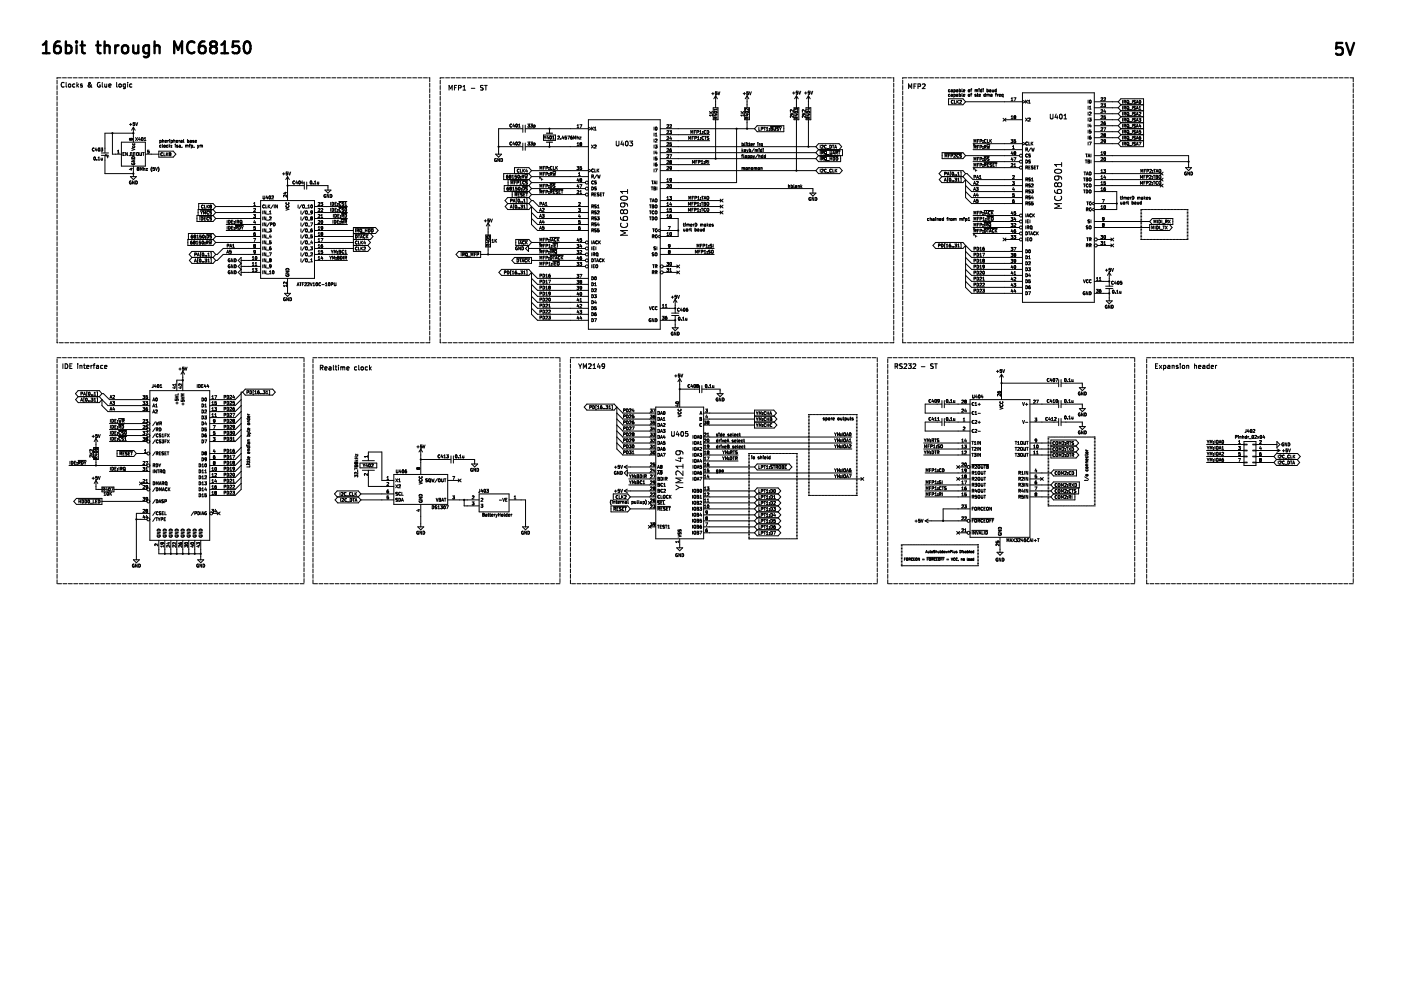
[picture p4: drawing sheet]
<svg xmlns="http://www.w3.org/2000/svg" width="297mm" height="210mm" viewBox="0 0 297 210" stroke-linecap="round" stroke-linejoin="round" font-family="sans-serif">
<g fill="#000">
<path d="M22.3 32.7l.6 .1-.3 .1 .6 .4-.3 .1v.3l-.4-.7-.2 .3z" fill-rule="evenodd"/>
<path d="M114.3 40l.6 .1-.3 .1 .7 .4-.3 .1-.1 .3-.4-.7-.1 .3z" fill-rule="evenodd"/>
<path d="M114.3 37.4l.6 .1-.3 .2 .7 .3-.3 .1-.1 .3-.4-.7-.1 .3z" fill-rule="evenodd"/>
<path d="M206.3 35.5l.6 .1-.3 .2 .7 .3-.3 .1-.1 .3-.4-.7-.1 .3z" fill-rule="evenodd"/>
<path d="M206.3 30.5h.6l-.3 .2 .7 .4h-.3l-.1 .3-.4-.6-.1 .3z" fill-rule="evenodd"/>
<path d="M114.3 52.7l.6 .1-.3 .1 .7 .4-.3 .1-.1 .3-.4-.7-.1 .3z" fill-rule="evenodd"/>
<path d="M114.3 51.4l.6 .1-.3 .1 .7 .4-.3 .1-.1 .3-.4-.7-.1 .3z" fill-rule="evenodd"/>
<path d="M206.3 48.2l.6 .1-.3 .2 .7 .3-.3 .1-.1 .3-.4-.7-.1 .3z" fill-rule="evenodd"/>
<path d="M206.3 49.5l.6 .1-.3 .1 .7 .4-.3 .1-.1 .3-.4-.7-.1 .3z" fill-rule="evenodd"/>
<circle cx="23.8" cy="28.2" r=".23"/>
<circle cx="28.3" cy="36.8" r=".23"/>
<circle cx="28.3" cy="28.2" r=".23"/>
<circle cx="61" cy="39.4" r=".23"/>
<circle cx="105.7" cy="31.1" r=".23"/>
<circle cx="116.5" cy="27.3" r=".23"/>
<circle cx="116.5" cy="31.1" r=".23"/>
<circle cx="151.7" cy="33.6" r=".23"/>
<circle cx="156.2" cy="27.3" r=".23"/>
<circle cx="158.4" cy="27.3" r=".23"/>
<circle cx="168.9" cy="36.2" r=".23"/>
<circle cx="171.4" cy="31.1" r=".23"/>
<circle cx="252" cy="34.3" r=".23"/>
<circle cx="103.5" cy="53.9" r=".23"/>
<circle cx="143.8" cy="48.9" r=".23"/>
<circle cx="235.2" cy="59.7" r=".23"/>
<circle cx="236.8" cy="43.2" r=".23"/>
<circle cx="143.2" cy="67.9" r=".23"/>
<circle cx="143.2" cy="65.4" r=".23"/>
<circle cx="235.2" cy="62.2" r=".23"/>
<circle cx="20.3" cy="98.7" r=".23"/>
<circle cx="38.8" cy="80.6" r=".23"/>
<circle cx="89.2" cy="97.4" r=".23"/>
<circle cx="144.1" cy="82.5" r=".23"/>
<circle cx="212.3" cy="81.2" r=".23"/>
<circle cx="28.9" cy="110.1" r=".23"/>
<circle cx="34.9" cy="117.4" r=".23"/>
<circle cx="36.2" cy="117.4" r=".23"/>
<circle cx="37.5" cy="117.4" r=".23"/>
<circle cx="38.8" cy="117.4" r=".23"/>
<circle cx="40" cy="117.4" r=".23"/>
<circle cx="41.3" cy="117.4" r=".23"/>
<circle cx="42.6" cy="117.4" r=".23"/>
<circle cx="98.4" cy="106" r=".23"/>
<circle cx="200" cy="110.4" r=".23"/>
</g>
<g fill="none" stroke="#000" stroke-width=".21">
<path d="M12.1 17v.8M12.1 18.1v.9M12.1 19.3v.8M12.9 16.5h-.8v.2M13.2 16.5h.9M13.6 17.6a.44 .44 0 0 0-.6 .4 .44 .44 0 0 0 .6 .4M14 17.5v.8l.2 .2M14.4 16.5h.8M14.5 17.9h.5l-.1 .5h-.4zM15.5 16.5h.9M15.9 17.9l-.3-.1-.2 .2 .1 .4h.4M16.3 17.5v1"/>
<path d="M16.4 18.1l.3 .4M16.7 16.5h.8M16.7 17.8l-.4 .4M17.4 17.9h-.3l.3 .3v.2h-.3M17.8 16.5h.8M19 16.5h.8M19.3 17.9l-.1 .5a.27 .27 0 0 1-.4 0 .27 .27 0 0 1 0-.4l.4-.3-.1-.2h-.2a.96 .96 0 0 0 .6 1M20.1 16.5h.8M21.2 17.5a.45 .45 0 0 0-.6 .5 .45 .45 0 0 0 .7 .4v-.4h-.2M21.2 16.5h.9M21.7 17.5v.8l.1 .2M22.2 17.8l.1 .6h.3"/>
<path d="M22.4 16.5h.8M22.6 17.8v.7M23.1 18.1l.4-.1v-.1l-.3-.1-.1 .1v.5h.4M23.5 16.5h.9M24.7 16.5h.8M24.7 17.5v.8l.2 .2M25.3 17.9h.4l-.1 .5h-.3zM25.8 16.5h.8M26.6 17.9l-.3-.1-.2 .2 .1 .4h.4M26.6 17.8v.8l-.2 .2h-.2M26.9 16.5h.9M27 17.5l.1 .1"/>
<path d="M27.1 17.6h.1M27.1 17.8v.7M28 17.9l-.3-.1-.2 .2 .1 .4h.4M28.1 16.5h.8M29.2 16.5h.9M30.4 16.5h.8M31.5 16.5h.9M32.7 16.5h.8M33.8 16.5h.8M34.9 16.5h.9M36.1 16.5h.8M37.2 16.5h.9"/>
<path d="M38.4 16.5h.8M39.5 16.5h.9M40.7 16.5h.8M41.8 16.5h.8M42.9 16.5h.9M44.1 16.5h.8M45.2 16.5h.9M46.4 16.5h.8M47.5 16.5h.8M48.7 16.5h.8M49.8 16.5h.8M50.9 16.5h.9"/>
<path d="M52.1 16.5h.8M53.2 16.5h.9M54.4 16.5h.8M55.5 16.5h.8M56.7 16.5h.8M57.8 16.5h.8M58.9 16.5h.9M60.1 16.5h.8M61.2 16.5h.9M62.4 16.5h.8M63.5 16.5h.8M64.6 16.5h.9"/>
<path d="M65.8 16.5h.8M66.9 16.5h.9M68.1 16.5h.8M69.2 16.5h.9M70.4 16.5h.8M71.5 16.5h.8M72.6 16.5h.9M73.8 16.5h.8M74.9 16.5h.9M76.1 16.5h.8M77.2 16.5h.9M78.4 16.5h.8"/>
<path d="M79.5 16.5h.8M80.6 16.5h.9M81.8 16.5h.8M82.9 16.5h.9M84.1 16.5h.8M85.2 16.5h.8M86.4 16.5h.8M87.5 16.5h.8M88.6 16.5h.9M89.8 16.5h.8M90.9 16.5h.2v.8M91.1 17.6v.9"/>
<path d="M91.1 18.8v.8M91.1 19.9v.9M93.3 17v.8M93.3 18.1v.9M93.3 19.3v.8M94.2 16.5h-.9v.2M94.5 16.5h.8M95.2 19.1v-1l.3 .7 .4-.7v1M95.6 16.5h.9M96.4 18.6h.3M96.8 16.5h.8M96.8 18.1h-.4v1"/>
<path d="M97.2 18.6h.5v-.4l-.5-.1v1M97.9 16.5h.8M98.2 18.4l.2-.3v1M98.2 19.1h.5M99 16.5h.9M99.9 18.7h.8M100.2 16.5h.8M101.3 16.5h.9M102.4 18.2h-.5a.42 .42 0 0 0 .5 .5l-.1 .4h-.4M102.5 16.5h.8M102.7 18.1h.6M103 18.1v1"/>
<path d="M103.6 16.5h.9M104.8 16.5h.8M105.9 16.5h.8M107 16.5h.9M108.2 16.5h.8M109.3 16.5h.9M110.5 16.5h.8M111.6 16.5h.9M112.8 16.5h.8M113.9 16.5h.8M115 16.5h.9M116.2 16.5h.8"/>
<path d="M117.3 16.5h.9M118.5 16.5h.8M119.6 16.5h.8M120.8 16.5h.8M121.9 16.5h.8M123 16.5h.9M124.2 16.5h.8M125.3 16.5h.9M126.5 16.5h.8M127.6 16.5h.8M128.7 16.5h.9M129.9 16.5h.8"/>
<path d="M131 16.5h.9M132.2 16.5h.8M133.3 16.5h.9M134.5 16.5h.8M135.6 16.5h.8M136.7 16.5h.9M137.9 16.5h.8M139 16.5h.9M140.2 16.5h.8M141.3 16.5h.9M142.5 16.5h.8M143.6 16.5h.8"/>
<path d="M144.7 16.5h.9M145.9 16.5h.8M147 16.5h.9M148.2 16.5h.8M149.3 16.5h.9M150.5 16.5h.8M150.9 19.8h.5M151.2 19.6v.5M151.6 16.5h.8M152 19.5h-.3v.3l.3-.1v.3h-.3M152.2 19.5l.2 .6 .2-.6M152.7 16.5h.9"/>
<path d="M153.9 16.5h.8M155 16.5h.9M156.2 16.5h.8M157.3 16.5h.8M157.6 19.8h.5M157.8 19.6v.5M158.5 16.5h.8M158.7 19.5h-.3l-.1 .3 .3-.1 .1 .3M158.9 19.5l.2 .6 .2-.6M159.6 16.5h.8M160.7 16.5h.9M161.9 16.5h.8"/>
<path d="M163 16.5h.9M164.2 16.5h.8M165.3 16.5h.8M166.4 16.5h.9M167.6 16.5h.8M168 19.7h.5M168.3 19.5v.5M168.7 16.5h.9M168.8 19.9h.1M168.8 19.6l.4 .1-.1 .2h-.3M168.8 19.6h.1M169.1 19.3h-.3v.3"/>
<path d="M169.3 19.3l.3 .7 .2-.7M169.9 16.5h.8M170.6 19.7h.5M170.8 19.5v.5M171 16.5h.9M171.3 19.9h.1M171.4 19.6l.3 .1-.1 .2h-.2M171.4 19.6h-.1M171.7 19.3h-.3l-.1 .3M171.9 19.3l.2 .7 .2-.7M172.2 16.5h.8M173.3 16.5h.8"/>
<path d="M174.4 16.5h.9M175.6 16.5h.8M176.7 16.5h.9M177.9 16.5h.8M179 16.5h.9M180.2 16.5h.8M181.3 16.5h.8M182.4 16.5h.9M183.6 16.5h.8M184.7 16.5h.9M185.9 16.5h.8M187 16.5h.9"/>
<path d="M188.2 16.5h.8M189.3 16.5h.2v.8M189.5 17.6v.9M189.5 18.8v.8M189.5 19.9v.9M191.4 17v.8M191.4 18.1v.9M191.4 19.3v.8M192.2 16.5h-.8v.2M192.5 16.5h.9M192.6 18.8v-1l.4 .7 .3-.7v1M193.7 16.5h.8"/>
<path d="M193.8 18.3h.3M194.3 17.8h-.5v1M194.6 18.3h.5l.1-.4-.6-.1v1M194.8 16.5h.9M195.6 17.9l.4-.1 .2 .3-.7 .7h.7M196 16.5h.8M197.1 16.5h.8M198.2 16.5h.9M199.4 16.5h.8M200.5 16.5h.9M201.4 19.1l-.3 .1v.2h.3M201.7 19.1h.2v.3l-.2 .1v-.2l.2-.1"/>
<path d="M201.7 16.5h.8M202.2 19.1h.3M202.2 19v.7M202.2 20v.6M202.5 19.1h.1M202.5 19.1v.3h-.3M202.8 19.1h.3v.3l-.2 .1-.1-.2 .3-.1M202.8 16.5h.9M203.4 18.8v.6h.3v-.3M203.4 19.1h.2M203.4 19.8v.6h.3v-.3M203.6 19.1h.1"/>
<path d="M204 18.8v.7M204 19.8v.6M204 16.5h.8M204.3 19.3l.3-.1-.1-.1h-.2v.3h.2M205.1 16.5h.8M205.3 19.1h.3v.3h-.3zM205.3 19.1h.1M205.8 19h.2M205.8 20h.2M206 19.8l-.1 .1v.5M206 18.8l-.1 .1v.6M206.2 16.5h.9"/>
<path d="M206.7 19.1h.3M206.7 19v.5M207 19.1h.2l.1 .4M207 19.1v.4M207.2 20h.2M207.2 19.8v.5l.2 .1M207.4 16.5h.8M207.6 18.9h.1M207.6 19v.5M208.2 18.8v.6h-.3v-.3h.3M208.5 18.8l-.1 .1M208.5 19v.5"/>
<path d="M208.5 16.5h.9M208.9 19.8v.6h-.2l-.1-.3 .3-.1M209.2 20v.4M209.2 18.8v.6h.3v-.3h-.3M209.7 16.5h.8M209.8 19.1h.3v.3l-.2 .1-.1-.2 .3-.1M210.4 19v.4h.2M210.7 19v.5M210.7 19.4h-.1M210.8 16.5h.9M211 20h.3M211.2 18.8v.6h-.2v-.3h.2"/>
<path d="M211.3 19.8l-.2 .1v.5M211.5 20v.4M211.7 20l-.2 .1M212 16.5h.8M212.7 20v.6M213.1 16.5h.8M214.2 16.5h.9M215.4 16.5h.8M216.5 16.5h.9M216.8 19.7h15.2v44.4h-15.2zM217.7 16.5h.8M218.8 16.5h.8"/>
<path d="M220 16.5h.8M221.1 16.5h.8M222.2 16.5h.9M223.4 16.5h.8M224.5 16.5h.9M225.7 16.5h.8M226.8 16.5h.8M228 16.5h.8M229.1 16.5h.8M230.2 16.5h.9M231.4 16.5h.8M232.5 16.5h.9"/>
<path d="M233.7 16.5h.8M234.8 16.5h.8M235.9 16.5h.9M237.1 16.5h.8M238.2 16.5h.9M239.4 16.5h.8M240.5 16.5h.9M241.7 16.5h.8M242.8 16.5h.8M243.9 16.5h.9M245.1 16.5h.8M246.2 16.5h.9"/>
<path d="M247.4 16.5h.8M248.5 16.5h.9M249.7 16.5h.8M250.8 16.5h.8M251.9 16.5h.9M253.1 16.5h.8M254.2 16.5h.9M255.4 16.5h.8M256.5 16.5h.8M257.7 16.5h.8M258.8 16.5h.8M259.9 16.5h.9"/>
<path d="M261.1 16.5h.8M262.2 16.5h.9M263.4 16.5h.8M264.5 16.5h.8M265.7 16.5h.8M266.8 16.5h.8M267.9 16.5h.9M269.1 16.5h.8M270.2 16.5h.9M271.4 16.5h.8M272.5 16.5h.8M273.6 16.5h.9"/>
<path d="M274.8 16.5h.8M275.9 16.5h.9M277.1 16.5h.8M278.2 16.5h.9M279.4 16.5h.8M280.5 16.5h.8M281.6 16.5h.9M282.8 16.5h.8M283.9 16.5h.9M285.1 16.5h.8M286.2 16.5h.7v.8M286.9 17.6v.9"/>
<path d="M286.9 18.8v.8M286.9 19.9v.9M12.1 20.4v.9M12.1 21.6v.8M12.1 22.7v.8M12.1 23.9v.8M12.1 25v.8M12.1 26.1v.9M12.1 27.3v.8M12.1 28.4v.9M12.1 29.6v.8M12.1 30.7v.8"/>
<path d="M12.1 31.8v.9M12.1 33v.8M12.1 34.1v.9M12.1 35.3v.8M12.1 36.4v.9M12.1 37.6v.8M12.1 38.7v.8M12.1 39.8v.9M20 31.4a.28 .28 0 0 0-.4 .3 .28 .28 0 0 0 .4 .3M20.4 31.4l-.2 .4h.4M20.5 33.9h.1M20.5 31.6v.4"/>
<path d="M20.6 33.9h-.1M20.8 33.9h.4M20.8 33.5l.2-.2v.6M20.9 31.4a.3 .3 0 0 0-.1 .4 .3 .3 0 0 0 .3 .2v-.6M20.9 31.4h.2M20.9 31.4h.1M21.1 31.4h.1M21.4 31.4h.4l-.2 .2 .1 .1v.3h-.3M21.4 33.5l.1 .4h.2M21.5 32.4h1.5M21.5 32.9h1.5M21.7 33.5v.4"/>
<path d="M21.7 33.9h.1M22.3 32.9v3.9h6M23.8 28.2v4.5h1.9M24.9 32.5h.4M24.9 32l.2-.2v.7M25.7 30.1h5.1v5.1h-5.1zM26.1 32.6h.2M26.4 32.3h-.3v.7h.3M27 32.3v.7l-.4-.7v.7M27.3 33h.3v-.6h.4v.6h.3v-.6h.3v.6M27.5 26.4h.4M27.6 29.3l-.2 .2 .2 .2"/>
<path d="M27.6 29.7h.1M27.6 29.3h.1M27.6 29.3l.1 .2M27.6 37.4h1.3l-.6 .7zM27.6 35.7h.5M27.7 26.1v.5M27.7 29.5l.1-.2 .3 .2-.1 .2-.3-.1M27.7 29.5v.1M27.7 29.6l-.1 .1M27.8 38.4a.29 .29 0 0 0-.4 .3 .29 .29 0 0 0 .4 .2l-.1-.2M27.9 35.6v.4l-.5-.1M27.9 33.9h.7l-.7 .4h.7"/>
<path d="M27.9 31.5l.7 .2-.7 .2M28 34.6a.3 .3 0 0 0 .3 .3 .3 .3 0 0 0 .2-.3M28 33.4a.34 .34 0 0 1 .4-.1 .34 .34 0 0 1 .2 .3h-.7zM28.2 30.4l.1 .3h.2v-.3M28.2 31l.1 .3 .2-.1v-.2M28.3 27v3.1M28.3 35.2v2.2M28.3 28.2h-6v4.2M28.3 27l-.4 .6M28.3 27l.4 .6M28.5 38.4v.6l-.4-.6v.6M28.5 34.5l-.2 .2"/>
<path d="M28.5 34.5v.1M28.6 26h-.4v.3h.3l.1 .3h-.4M28.7 29.2l.5 .6M28.8 38.4a.32 .32 0 0 1 .3 .3 .32 .32 0 0 1-.3 .3zM28.8 26l.2 .6 .2-.6M29.2 29.2l-.5 .6M29.2 35.8l-.1 .3h.3M29.2 35.8h.1M29.3 35.8h.1M29.4 35.5l-.3 .1 .1 .2M29.4 35.8h.1M29.4 35.5v.1"/>
<path d="M29.4 36.1h.1M29.4 35.6l-.1 .2M29.4 35.8v.3M29.5 29.1l-.1 .5h.4M29.6 32.3l.2 .7 .2-.1v-.6M29.7 29.4v.4M29.7 36.1v-.6l.2 .5 .2-.5v.6M30 29.2a.3 .3 0 0 0-.1 .4 .3 .3 0 0 0 .4 .2v-.6M30.1 29.2h.2M30.1 29.2h-.1M30.2 32.3h.4M30.3 29.2h.1"/>
<path d="M30.4 32.3v.7M30.5 35.8h.2v.3M30.5 35.5v.6M30.6 29.8h.3M30.6 29.3l.2-.1v.6M30.8 32.7h2.9M31 35.7h.3l-.3 .4h.3M31.3 32.4h.3M31.6 32.1h.1M31.6 31.8h-.3v.3h.3M31.6 32.1v.3M31.6 32.4h.1"/>
<path d="M32.2 35.4l-.2 .4 .2 .6M32.4 36.1h.1M32.7 35.5h-.3v.3l.4 .1-.1 .2h-.3M33 35.5l.2 .6 .2-.6M33.5 35.4l.2 .4-.2 .6M33.7 32.1h3l.6 .6-.6 .6h-3zM33.9 30.2l.2-.1v-.3h-.2v.6M34.1 30.8l-.3 .1 .1 .3h.2M34.4 30.6l.1 .6M34.4 32.4a.3 .3 0 0 0-.3 .3 .3 .3 0 0 0 .3 .3M34.4 32.4h.1M34.5 29.8h.2v.4"/>
<path d="M34.5 29.6v.6M34.5 33h-.1M34.7 32.4v.6h.4M34.8 30.8h.2v.4h-.2zM34.8 31.1v.1M35 30l.3-.1v-.1l-.3 .1v.3h.3M35.3 32.4v.6M35.4 32.7l.2 .3M35.6 29.8v.4M35.6 30.8l-.3 .1 .1 .3h.2M35.6 32.4l-.3 .3M35.7 29.8l-.1 .1"/>
<path d="M35.9 30.6v.6M35.9 31l.2 .2M36 29.6h.1M36 29.8v.4M36 29.6h-.1M36 32.7l-.1 .1 .1 .2 .2-.1-.1-.2M36 32.7l-.1-.2 .1-.1 .2 .1-.1 .2M36 32.7h.1M36.1 30.8l-.2 .2M36.3 30.2l.2-.1v-.3h-.2v.6M36.4 30.8h.1M36.4 31.1h.1"/>
<path d="M36.4 31.1v.1M36.8 29.8h.3v.4M36.8 29.6v.6M37.2 30.6h.1M37.2 30.8v.4M37.2 30.6h-.1M37.4 30l.3-.1v-.1l-.3 .1v.3h.3M37.4 30.9l.3 .2M37.4 30.9h.1M37.7 30.8l-.3 .1M37.7 31.1l-.3 .1M37.7 31.1h.1"/>
<path d="M38 29.8v.4M38 30.8h.2l.1 .4M38.1 29.8l-.1 .1M38.3 30.9l-.3 .2v.1h.3M38.3 29.8h.3v.4M38.6 31.2l-.1 .1M38.6 29.9l-.3 .1 .1 .2h.2M38.9 29.6l.1 .6M39.3 30.8l.3 .1M39.3 30.8v.4M39.6 30.9l.3-.1v.4M39.6 30.9v.3"/>
<path d="M39.7 29.8l.3 .1v.3h-.3M39.7 29.6v.6M40.1 30.8h.2M40.3 29.8h.3v.4M40.3 30.6l-.1 .1v.5M40.6 31.2h.2M40.6 29.9l-.3 .1 .1 .2h.2M40.8 31.1v-.3h-.2v.6M40.8 31.1v.1M41.1 29.8l-.2 .1 .2 .3h-.2M41.2 31.2l-.1 .1M41.4 30l.3-.1-.1-.1-.2 .1v.3h.2"/>
<path d="M41.9 30.8l.1 .4M41.9 31.4h.1M42 31.2l-.1 .2M42.2 30.8l-.2 .4M42.4 30.8v.4M42.4 30.8l.3 .1M42.4 30.8h.1M42.7 30.9l.2-.1v.4M42.7 30.9v.3M59.9 36.9h.5M60.1 36.6v.5M61 39.4h3.5"/>
<path d="M61 37.4v5.1M61 37.4l-.4 .7M61 37.4l.3 .7M61 36.5h-.3v.3l.3-.1v.3h-.3M61.2 36.5l.2 .6 .2-.6M62.5 38.4a.28 .28 0 0 0-.4 .3 .28 .28 0 0 0 .4 .2M62.9 38.3l-.2 .5h.4M63 38.6v.4M63.4 38.9a.3 .3 0 0 1-.1-.3 .3 .3 0 0 1 .3-.2v.5M63.4 38.9v.1M63.4 39h.2M63.6 38.9v.1"/>
<path d="M64.1 38.3l-.2 .5h.4M64.2 38.6v.4M64.5 38.6v1.5M65 39.4h4.5v.9M65 38.6v1.5M65.8 38.9a.3 .3 0 0 1-.1-.3 .3 .3 0 0 1 .3-.2l.1 .5M65.8 38.9v.1M65.8 39h.2M66.1 38.9l-.1 .1M66.4 38.9h.1M66.4 38.9v.1M66.7 38.6l.1-.2v.6"/>
<path d="M66.7 39h.3M67.3 38.6v.4l.3-.1M67.6 38.6v.4M91.1 21.1v.8M91.1 22.2v.9M91.1 23.4v.8M91.1 24.5v.8M91.1 25.6v.9M91.1 26.8v.8M91.1 27.9v.9M91.1 29.1v.8M91.1 30.2v.8"/>
<path d="M91.1 31.4v.8M91.1 32.5v.8M91.1 33.6v.9M91.1 34.8v.8M91.1 35.9v.9M91.1 37.1v.8M91.1 38.2v.8M91.1 39.4v.8M93.3 20.4v.9M93.3 21.6v.8M93.3 22.7v.8M93.3 23.9v.8"/>
<path d="M93.3 25v.8M93.3 26.1v.9M93.3 27.3v.8M93.3 28.4v.9M93.3 29.6v.8M93.3 30.7v.8M93.3 31.8v.9M93.3 33v.8M93.3 34.1v.9M93.3 35.3v.8M93.3 36.4v.9M93.3 37.6v.8"/>
<path d="M93.3 38.7v.8M93.3 39.8v.9M105.1 32.7h1.2l-.6 .6zM105.2 33.6a.29 .29 0 0 0-.3 .3 .29 .29 0 0 0 .4 .3l-.2-.2M105.7 31.1h5.2M105.9 33.6v.6l-.4-.6v.6M106.2 33.6a.32 .32 0 0 1 .4 .3 .32 .32 0 0 1-.4 .3zM107.5 40v.3h.3M107.5 40h.1M107.7 37.1l-.3 .2v.4h.3v-.3l-.3 .1M107.7 38.1v1.3M107.8 40h-.3"/>
<path d="M107.8 40h.1M107.8 39.7l-.3 .3M107.8 40v.3M108 37.4l.1-.3 .2 .1v.2M108 37.7v.1M108 37.4h.1M108 37.5v.2M108 37.4v.1M108 37.8h.3M108.1 37.4h.1M108.1 37.4h-.1M108.1 39.9l.1-.2h.1l.2 .1-.2 .2"/>
<path d="M108.1 39.9h.1M108.2 39.9v.1M108.2 40h.1M108.2 40l-.1 .3M108.2 37.4h.1M108.2 38.2h3.7M108.3 37.4h-.1M108.3 37.4v.1M108.3 37.7v.1M108.3 37.5v.2M108.3 37.4h.1M108.3 39.1v-.7l.2 .5 .3-.5v.7"/>
<path d="M108.3 40l.1 .3h-.2M108.5 30.2a.28 .28 0 0 0-.4 .2 .28 .28 0 0 0 .4 .3M108.5 26.4a.28 .28 0 0 0-.4 .2 .28 .28 0 0 0 .4 .3M108.6 37.3l.2-.2v.7M108.6 37.8h.3M108.7 39.9l.2-.2v.6M108.9 26.3l-.2 .4h.4M108.9 30.1l-.2 .4h.4M109 26.5v.4M109 30.3v.5M109.1 38.7h.2M109.2 37.7v.1"/>
<path d="M109.4 38.4h-.3v.7M109.4 30.2a.3 .3 0 0 0-.1 .3 .3 .3 0 0 0 .3 .2v-.5M109.4 26.4l.1-.1a.29 .29 0 0 1 .2 .3 .29 .29 0 0 1-.3 .3zM109.4 30.1v.1M109.4 30.1h.2M109.5 37.1h-.3v.3l.3 .1v.3h-.3M109.6 38.7h.3v-.2l-.3-.1v.7M109.6 40h.1M109.6 30.1v.1M109.6 39.7h-.3v.3h.3M109.6 40v.3M109.8 37.2l.1-.1a.29 .29 0 0 1 .3 .4 .29 .29 0 0 1-.4 .2z"/>
<path d="M109.9 26.5l.2-.2v.6M109.9 26.9h.4M110.1 35.9a.29 .29 0 0 0-.4 .3 .29 .29 0 0 0 .3 .3M110.1 36.5h-.1M110.2 38.6l.2-.2v.7M110.2 39.1h.4M110.2 30.1l.1 .1M110.2 30.1l-.3 .1M110.3 30.2v.2l-.4 .4h.4M110.3 35.9v.6h.3M110.4 37.4h.1M110.4 37.7h.1"/>
<path d="M110.4 37.7v.1M110.5 40h.1M110.7 37.5l.3-.1 .1-.2-.4-.1v.7M110.8 39.5h1.1M110.8 39.7a.32 .32 0 0 1 .4 .3 .32 .32 0 0 1-.4 .3zM110.8 35.9v.6M110.9 27.3h-5.2v5.4M110.9 26.5v1.6M110.9 30.3v1.6M110.9 37.5l.2 .3M110.9 36.1l.3 .4M111.2 38.5a.28 .28 0 0 0-.4 .2 .28 .28 0 0 0 .4 .3"/>
<path d="M111.2 35.9l-.4 .3M111.3 37h.6M111.3 37.1l.1 .7 .2-.5 .1 .5 .1-.7M111.4 27.3h13.4M111.4 31.1h13.4M111.4 26.5v1.6M111.4 30.3v1.6M111.6 35.8l-.2 .5h.4M111.7 36.1v.4M111.8 39.7h-.3v.2l.3 .3-.4 .1M111.8 38.4l-.3 .1v.2l.3 .2-.4 .1M111.9 26.3h.4l-.2 .3h.2v.3h-.4"/>
<path d="M111.9 30.1h.4l-.2 .3h.2v.3h-.4M112.1 36.8h-5.3v1.3h5.3M112.1 39.3h-5.2v1.3h5.2M112.1 38.1l.6 .6M112.1 39.3l.6 .7M112.1 36.8l.6 .6M112.5 30.1h.4l-.2 .3h.2v.3h-.4M112.5 26.3h.4l-.2 .3h.1M112.7 36.2l-.6-.7h-3v1.3M112.7 38.7h11.4M112.7 36.2h12.1M112.7 40h11.4"/>
<path d="M112.7 37.4h12.1M112.7 36.2l-.6 .6M112.7 38.7l-.6 .7M112.7 40l-.6 .6M112.7 37.4l-.6 .7M112.8 26.6h.1M112.9 26.6l-.1 .3h-.3M113.2 30.4l.3 .1-.1 .2h-.2M113.2 26.6h.3l-.1 .3h-.2M113.2 26.5v.7M113.2 30.3v.7M114.5 35.9v-.6l.2 .4 .2-.4v.6"/>
<path d="M114.5 37.2v-.6l.2 .4 .2-.4v.6M114.5 39.7v-.6l.2 .4 .2-.4v.6M115.2 35.6h.2M115.2 36.9h.2M115.2 39.4h.2M115.2 28.6h2.6v1.2h-2.6zM115.3 28.9l.3 .3M115.5 35.3h-.3v.6M115.5 36.6h-.3v.6M115.5 39.1h-.3v.6M115.6 29.2v.3M115.7 39.4h.4v-.2l-.4-.1v.6"/>
<path d="M115.7 35.6h.4v-.3h-.4v.6M115.7 36.9h.4v-.3h-.4v.6M115.8 28.9l-.2 .3M116.1 28.8l-.1 .5h.3M116.3 29.1v.4M116.4 35.9h.1M116.4 37.2h.1M116.4 35.6h.1M116.4 36.9h.1M116.4 39.3v.1M116.4 39.7h.1M116.4 36.8v.1"/>
<path d="M116.5 27.3v.9M116.5 30.1v1M116.6 38.9h1.1M116.6 28.9h.1a.29 .29 0 0 1 .2 .3 .29 .29 0 0 1-.3 .2zM116.7 39.1a.32 .32 0 0 1 .4 .3 .32 .32 0 0 1-.4 .3zM116.7 36.9h.3v-.3h-.3v.6M116.8 36.9l.2 .3M117 35.3a.29 .29 0 0 0-.3 .3 .29 .29 0 0 0 .3 .3M117 35.9h.1M117.2 29l.1-.1v.6M117.2 29.5h.3M117.2 36.4h.6"/>
<path d="M117.3 36.6l.1 .6 .1-.5 .2 .5 .1-.6M117.3 35.3v.6h.3M117.7 39.1l-.4 .1v.1l.4 .3-.4 .1M117.8 35.3v.6M117.9 35.6l.3 .3M118.2 35.3l-.4 .3M118.6 28.9h-.3M118.6 28.9h.1M118.6 28.9v.2l-.4 .4h.4M118.9 29.5h.1M119.3 28.8l-.1 .5h.4M119.5 29.1v.4"/>
<path d="M120.1 28.9h-.3v.3l.3-.1v.3h-.3M120.3 28.9h.5l-.3 .6M121.3 28.9l-.3 .1v.4h.3v-.3l-.3 .1M121.6 29.5v-.6l.2 .4 .2-.4v.6M122.3 35.3h.4l-.2 .3h.2v.3h-.4M122.3 29.1h.3v.4M122.3 28.9v.6M122.4 30.9h.3M122.4 30.4l.1-.1v.6M122.4 26.6l.1-.2v.7M122.4 27.1h.3M122.5 39.1l-.1 .5h.4"/>
<path d="M122.5 37.8l-.1 .5h.4M122.7 38.1v.4M122.7 39.4v.4M122.7 36.8l.1-.2v.6M122.7 37.2h.3M122.9 29.1h.3l-.3 .4h.3M122.9 39.1h.5l-.3 .7M122.9 26.4h.5l-.3 .7M123 38l.1-.1 .2 .1M123 38l.1 .1M123 38h.1M123 30.6v.2"/>
<path d="M123 30.5l.1-.2h.2v.2M123 30.8v.1M123 30.5h.1M123 30.6h.1M123 30.9h.3M123.1 38.1l-.1 .2 .1 .2 .2-.1-.1-.3M123.1 30.5l-.1 .1M123.1 38.1h.1M123.1 30.5h.1M123.2 30.5l.1 .1M123.3 30.5h-.1M123.3 30.6h.1"/>
<path d="M123.3 35.6h.1M123.3 35.3h-.3v.3h.3M123.3 30.6v.2M123.3 35.6v.3h-.3M123.3 30.5h.1M123.3 30.8v.1M123.3 38l-.1 .1M123.3 38h.1M124.8 25.4h15.2v44.4h-15.2zM124.8 27l.6 .3-.6 .3M124.8 35.9l.6 .3M125.4 36.2l-.6 .3"/>
<path d="M125.4 26.9l.4 .7M125.4 30.8l.4 .6M125.4 36.2l.2 .2h.2M125.5 39.6a.32 .32 0 0 1 .3 .4 .32 .32 0 0 1-.3 .3zM125.6 37.4l.2 .3M125.8 37.1h-.3v.6M125.8 37.1v.1M125.8 37.2v.2h-.3M125.8 38.4a.28 .28 0 0 0-.4 .3 .28 .28 0 0 0 .4 .2M125.8 35.9a.26 .26 0 0 0-.3 0 .26 .26 0 0 0-.1 .3M125.8 26.9l-.4 .7M125.8 30.8l-.4 .6"/>
<path d="M126 27.1l.2-.2v.7M126 27.6h.4M126.1 30.8h.2l.1 .1-.4 .5h.4M126.1 30.8h-.1M126.1 35.8v.7h.3M126.4 39.7h-.3v.2l.3 .3h-.3M126.4 38.4h-.3v.2l.3 .3-.3 .1M126.5 37.1l-.5 .8M126.6 35.8v.7M126.7 37.1l.2 .6 .1-.4 .1 .4 .1-.6M126.7 36.1l.3 .4M127 35.8l-.4 .4"/>
<path d="M130.7 29.9v.8l.1 .2 .4-.2v-.8M131.9 29.9l-.2 .7h.6M132.1 30.3v.6M132.7 30l.1-.1a.49 .49 0 0 1 .4 .5 .49 .49 0 0 1-.5 .5l-.1-.4zM133.5 29.9h.6l-.3 .4 .3 .1v.4h-.6M138.1 39.6h.3M138.2 38.4h.3M138.2 39.6v.7M138.3 38.4v.6M138.6 39.9h.3M138.6 39.6l.4 .2-.1 .5h-.3zM138.6 39l.3-.6 .2 .6"/>
<path d="M138.7 26.9v.7M138.7 28.2v.7M138.7 29.5v.6M138.7 30.8v.6M138.7 32v.7M138.7 33.3v.6M138.7 34.6v.6M138.7 35.8v.7M138.7 38.8h.3M138.9 30.8h.4l-.2 .2 .2 .1v.2h-.4M138.9 35.8h.4l-.2 .7M138.9 34.9l.2-.1 .2 .1-.1 .3h-.2"/>
<path d="M138.9 29.5h.3l.1 .2-.4 .4h.4M138.9 28.9h.4M138.9 28.4l.2-.2v.7M139 35.1v.1M139 27l.1-.1a.29 .29 0 0 1 .2 .4 .29 .29 0 0 1-.3 .2zM139.1 32l-.2 .4h.4M139.2 34.6l-.2 .1v.4M139.2 32.2v.5M139.3 38.4v.6M139.3 39.6v.7M139.3 33.3h-.3l-.1 .3h.3l.1 .3h-.4M140 34.9h10.5"/>
<path d="M140 27.3h20M140 36.2h33M140 29.8h10.5M140 33.6h33M140 28.6h10.5M140 40h32.4v.9M140 31.1h33M140 32.4h33M141.4 31.6l.2-.1 .2 .2-.4 .5h.4M141.4 35.4l.2-.1 .2 .2-.4 .5h.4M141.4 32.9l.2-.1 .2 .2-.4 .4h.4M141.4 30.3h.2l.2 .1-.4 .5h.4"/>
<path d="M141.4 39.2l.2-.1 .2 .2-.4 .5h.4M141.4 27.8l.2-.1 .2 .2-.4 .5h.4M141.4 29h.2l.2 .2-.4 .4h.4M141.4 38.5h.4M141.4 38.1l.2-.2v.6M141.4 34.1h.2l.2 .1-.4 .5h.4M141.4 26.5h.1M141.4 26.5l.2-.1 .2 .2-.4 .5h.4M142 27.7h.4l-.2 .3h.1v.3M142 32.8h.4l-.3 .6M142 28.3h.1M142 30.8l.3 .1"/>
<path d="M142 28.3h.3M142 38.2v-.3h.3v.5l-.2 .1M142 35.7v-.3h.3v.4l-.2 .2M142 38.2h.1M142 35.7h.1M142 34.3l.1-.2h.2v.2M142 32.1h.1M142 31.8v.1M142 34.3h.1M142.1 31.8h.2M142.1 32.1h.2M142.1 39.2l.1-.1a.29 .29 0 0 1 .2 .4 .29 .29 0 0 1-.3 .2z"/>
<path d="M142.1 35.7h.2M142.1 38.2h.2M142.1 31.8h-.1M142.1 34.3h.1M142.1 34.3l-.1 .2 .1 .2 .3-.1-.1-.3M142.1 34.3h.2M142.2 29l-.2 .4h.4M142.3 31.5l-.3 .2v.4M142.3 26.5h.1M142.3 26.5h-.3M142.3 29.2v.4M142.3 31.8h.1"/>
<path d="M142.3 34.3h.1M142.3 30.3h-.3v.3l.3-.1v.3M142.3 28.3h.1M142.3 26.5v.2l-.3 .4h.4M142.3 30.8v.1M142.3 31.8v.3M142.3 38.2h.1M142.3 32.1h.1M142.3 35.7h.1M142.4 38.1l-.1 .1M142.4 35.6l-.1 .1M146 29.6v-.7l.2 .5 .2-.5v.7"/>
<path d="M146.5 28.3v-.6l.2 .4 .2-.4v.6M146.7 29.2h.3M146.8 34.7v-.7l.2 .5 .2-.5v.7M147.1 28.9h-.4v.7M147.2 28h.2M147.5 27.7h-.3v.6M147.5 34.3h.2M147.6 29l-.3-.1v.7M147.6 29h.1M147.6 29v.2l-.3 .1M147.7 28h.3l.1-.3h-.4v.6M147.8 34h-.3v.7"/>
<path d="M147.9 29.1l.2-.2v.7M147.9 29.6h.4M148.1 34.3h.3v-.2l-.3-.1v.7M148.4 27.9l.1-.2v.6M148.4 28.3h.3M148.5 29.2h.1M148.6 29.5l-.1 .1M148.7 34.7h.3M148.7 34.2l.2-.2v.7M149 28.3h.1M149 27.9h.1M149.2 29a.28 .28 0 0 0-.4 .3 .28 .28 0 0 0 .4 .2"/>
<path d="M149.3 34.3h.1M149.3 34.6v.1M149.4 28.9h.3M149.6 28.9v.7M149.6 34.3h.3l.1-.2-.4-.1v.7M149.6 27.7a.3 .3 0 0 0-.3 .3 .3 .3 0 0 0 .3 .3M149.6 27.7h.1M149.7 28.2l-.1 .1M149.8 34.3l.2 .4M149.9 27.7a.32 .32 0 0 1 .4 .3 .32 .32 0 0 1-.4 .3zM150.3 34v.7M150.3 29h-.3v.2l.3 .3h-.4"/>
<path d="M150.4 24h.7M150.4 23.6l.4 .4M151.1 24.4h-.7l.2 .2M151.1 24.3v.3M151.1 23.6l-.4 .3M151.2 22.8h1v2.6h-1zM151.4 23.7v.2M151.4 23.9h.1M151.4 23.9h.6M151.4 23.7h.6M151.4 23.7h.1M151.6 24.3h.4"/>
<path d="M151.7 25.2v-.3h-.3v.3h.6M151.7 20.3v2.5M151.7 25.4v8.2M151.7 20.3l-.4 .6M151.7 20.3l.4 .6M151.8 24.2v.4l-.4-.2M152 23.7h.1M152 23.7v.2M152 23.9h.1M152 23.2h-.6l.2 .2M152 24.8l-.3 .2M152 23v.4"/>
<path d="M156.2 27.3v11.4h-16.2M157.1 24h.6M157.1 23.6l.4 .4M157.2 33h.3M157.3 35.6h.3M157.3 30.5h.3v.3M157.3 30.3v.6M157.3 31.5v.7M157.3 35.5v.5M157.3 30.9h.3M157.4 31.9l.2 .3M157.5 32.8l-.2 .1v.5"/>
<path d="M157.6 31.7l-.3 .3M157.6 35.6h.2l.1 .4M157.6 30.8v.1M157.6 35.6v.4M157.7 32.8l.1 .6M157.7 24.4h-.6l.2 .2M157.7 24.3v.3M157.7 23.6l-.3 .3M157.8 32l.3-.1v-.1h-.3v.3h.3M157.9 22.8h1v2.6h-1zM157.9 30.3l.1 .6M158 33.1h.3v.3h-.3z"/>
<path d="M158.2 35.6h.2v.3h-.2zM158.2 30.3h.1M158.2 30.5v.4M158.3 24.3h.4M158.3 33.4h.1M158.3 31.7l.2 .5M158.3 20l.3 .1M158.4 25.2l-.1-.3h-.2l-.1 .3h.7M158.4 20.3v2.5M158.4 25.4v1.9M158.4 20.3l-.4 .6M158.4 20.3l.4 .6"/>
<path d="M158.4 30.5h.3M158.5 24.2v.4l-.5-.2M158.5 32.2l-.2 .2M158.5 30.3v.5l.2 .1M158.6 33.4h.2M158.6 23.7a.3 .3 0 0 0-.3-.1 .3 .3 0 0 0-.2 .3h.5M158.6 23.7h.1M158.6 31.7l-.1 .5M158.6 23.7v.2M158.6 23.9h.1M158.7 20l-.1 .1M158.7 23v.4l-.5-.4-.2 .1 .1 .3"/>
<path d="M158.7 24.8l-.3 .2M158.7 35.5v.5M158.8 35.6h.2v.4M158.8 35.6h-.1M158.8 30.5h.2M158.9 33.4v-.3l-.3-.1v.6M158.9 33.4h-.1M158.9 31.8h.2v.3M158.9 32.1h.2M158.9 31.5v.7M158.9 30.3v.5l.1 .1M159.1 32.1h.1"/>
<path d="M159.2 33.4h.2v-.4h-.2v.6M159.2 30.7l.3-.1v-.1l-.3 .1 .1 .3h.2M159.3 35.6h.3v.3h-.3zM159.7 33l.1 .4M159.7 33.6h.1M159.8 33.6h-.1M159.8 30.5v.4M159.8 33.4v.2M159.9 35.5v.5M159.9 31.5l-.6 .8M159.9 35.6h.3M159.9 35.6h.1"/>
<path d="M160 33l-.2 .4M160 30.5l-.2 .1M160.1 31.7v.5M160.1 31.8h.3M160.1 31.8h.1M160.2 35.6h.2v.4M160.2 35.6v.4M160.4 31.8h.2v.4M160.4 31.8v.4M160.5 26.7h5.7v1.2h-5.7l-.5-.6zM160.7 32.8l-.6 .8M160.7 30.3h.1"/>
<path d="M160.7 30.5v.4M160.7 30.3h-.1M160.7 35.6h.3v.3h-.3zM160.9 33.1l.2-.1 .1 .4M160.9 32.8v.6M160.9 27v.6h.3M160.9 31.5h.1M160.9 31.7v.5M160.9 31.5v.1M161 30.5v.4M161.2 30.5l-.2 .1M161.3 35.6h.3v.4"/>
<path d="M161.3 35.5v.5M161.5 31.8l-.3 .1 .1 .2h.2M161.5 31.5v.7M161.6 30.9l-.2-.1v-.3h.2v.6M161.7 27h-.3v.6M161.7 27v.1M161.7 33l-.3 .1 .1 .3h.2M161.7 32.8v.6M161.7 27.1v.2h-.3M161.8 31.5v.1M161.8 31.7v.5M161.9 27h.4"/>
<path d="M162.1 27v.6M162.3 33l-.3 .1 .1 .3h.2M162.3 32.8v.6M162.5 27.2l.2-.2v.6M162.5 27.6h.4M163.1 27.2h.1M163.1 27.6h.1M163.1 27.2l.1 .1M163.2 27.6h-.1M163.3 26.8h2.4M163.4 27.3h.2M163.4 27l.4 .1-.1 .5h-.3z"/>
<path d="M164.1 27l.1 .6 .2-.1v-.5M164.7 27.2l.1 .1M164.7 27.1v.1M164.8 27.3l.3 .2-.4 .1M164.8 27h.3M164.8 27l-.1 .1M165.2 27l.3 .3M165.5 27.3v.3M165.7 27l-.2 .3M167.2 39.4h.2v.4M167.2 39.1v.7M167.6 23.9l.3 .4"/>
<path d="M167.6 24.3h.6M167.6 23.6v.1M167.7 39.1v.6h.3v-.3h-.3M168.2 23.3v.4l-.5-.4-.1 .1v.2M168.2 24.5v.4l-.5-.4-.1 .2v.2M168.2 23.9l-.4 .3M168.3 39.1l.1 .7M168.4 22.8h1v2.6h-1zM168.5 23.4v-.4l.3 .2v-.2h.3v.4M168.5 23.7v.2M168.5 24.9v.3h.7M168.5 23.9h.1"/>
<path d="M168.6 24.8l.2 .1v.3M168.6 24.8l-.1 .1M168.6 23.7h-.1M168.6 23.7a.3 .3 0 0 1 .3-.1 .3 .3 0 0 1 .2 .3h-.5M168.6 39.4h.3v.4h-.2l-.1-.2 .3-.1M168.7 24.3h.5M168.9 20.3v2.5M168.9 25.4v10.8M168.9 20.3l-.4 .6M168.9 20.3l.3 .6M168.9 24.2v.4l-.4-.2M169.2 24.8l-.4 .2"/>
<path d="M169.2 39.4h.3v.4M169.2 39.4v.4M169.8 39.1v.7M169.8 39.5l.2 .3M170 39.4l-.2 .2M170.1 23.9l.4 .4M170.1 24.3h.6M170.1 23.6l.1 .1M170.7 24.5v.4l-.4-.4-.2 .2 .1 .2M170.7 23.3v.4l-.4-.4-.2 .1v.2M170.7 23.9l-.3 .3M170.9 22.8h1v2.6h-1z"/>
<path d="M171.1 23.9h.1M171.1 24.9v.3h.6M171.1 23.7v.2M171.1 23.7a.3 .3 0 0 1 .4-.1 .3 .3 0 0 1 .2 .3h-.6M171.1 24.8l.3 .1v.3M171.1 24.8v.1M171.1 23.7h.1M171.3 23.1h.4M171.3 24.3h.4M171.4 20.3v2.5M171.4 25.4v5.7M171.4 20.3l-.4 .6"/>
<path d="M171.4 20.3l.4 .6M171.5 24.2v.4l-.5-.2M171.5 23v.4l-.5-.2M171.7 24.8l-.3 .2M173 31.1l.5-.6h4.4l.6 .6-.6 .6M173 32.4l.5 .6M173 31.1l.5 .6M173.5 35.5h4.5l.6 .7-.6 .6h-4.5l-.5-.6zM173.5 31.7h5.1v1.3h-5.1M173.5 33l-.5 .6M173.5 31.7l-.5 .7M173.8 33.2h3.9"/>
<path d="M173.8 31.9h4.3M173.9 30.8v.6M173.9 32.1v.6M173.9 33.3v.7M173.9 35.9v.6M174.2 35.9h.2l.1 .2-.4 .4h.4M174.2 33.7l.3-.1v-.2l-.3-.1v.7M174.2 32.4h.3v-.3h-.3v.6M174.4 33.7l.2 .3M174.4 32.4l.2 .3M174.5 30.8l-.3 .1M174.5 30.8v.1"/>
<path d="M174.5 30.9v.2l-.4 .3h.4M174.9 32.1l.3 .1-.1 .5-.3-.1zM174.9 33.8l.4 .2M174.9 32.6l.4 .2M175.2 30.9a.28 .28 0 0 0-.4 .2 .28 .28 0 0 0 .4 .3M175.2 35.9a.28 .28 0 0 0-.4 .3 .28 .28 0 0 0 .4 .3M175.3 36.6h.5M175.3 31.5h.5M175.4 34h.4M175.4 32.8h.4M175.9 30.8a.32 .32 0 0 1 .4 .3 .32 .32 0 0 1-.4 .3zM176 33.6h.4"/>
<path d="M176 32.1v.5M176 33.3v.7M176 32.6v.1M176 32.7h.3M176.3 35.9a.28 .28 0 0 0-.4 .3 .28 .28 0 0 0 .4 .3M176.3 32.6v.1M176.4 32.1l-.1 .5M176.4 33.3v.7M176.5 30.8h.3M176.6 35.9v.6h.3M176.6 32.7l.2-.6 .2 .6M176.6 32.5h.3"/>
<path d="M176.7 33.3a.32 .32 0 0 1 .3 .4 .32 .32 0 0 1-.3 .3zM176.7 30.8v.6M177 31.4l.2-.6 .2 .6M177 31.3h.3M177.1 35.9v.6M177.2 36.1l.2 .4M177.3 33.3a.32 .32 0 0 1 .4 .4 .32 .32 0 0 1-.4 .3zM177.3 32.4l.3 .3M177.4 35.9l-.3 .3M177.5 32.1h.1M177.5 32.1h-.3v.6M177.5 32.1v.3h-.3"/>
<path d="M177.7 32.1h.4M177.9 32.1v.6M178.2 33v1.3h-4.7l-.5-.7M189.5 21.1v.8M189.5 22.2v.9M189.5 23.4v.8M189.5 24.5v.8M189.5 25.6v.9M189.5 26.8v.8M189.5 27.9v.9M189.5 29.1v.8M189.5 30.2v.8"/>
<path d="M189.5 31.4v.8M189.5 32.5v.8M189.5 33.6v.9M189.5 34.8v.8M189.5 35.9v.9M189.5 37.1v.8M189.5 38.2v.8M189.5 39.4v.8M191.4 20.4v.9M191.4 21.6v.8M191.4 22.7v.8M191.4 23.9v.8"/>
<path d="M191.4 25v.8M191.4 26.1v.9M191.4 27.3v.8M191.4 28.4v.9M191.4 29.6v.8M191.4 30.7v.8M191.4 31.8v.9M191.4 33v.8M191.4 34.1v.9M191.4 35.3v.8M191.4 36.4v.9M191.4 37.6v.8"/>
<path d="M191.4 38.7v.8M191.4 39.8v.9M199.7 37.4h4.5M199.7 37.4l-.6 .7 .6 .6h4.5l.5-.6M199.8 32.4h4.4l.5 .6-.5 .6h-4.4zM200.2 38.4l.2-.6 .2 .6M200.3 36.8h.3v-.2l-.3-.1v.6M200.3 38.2h.3M200.3 32.5h3.6M200.4 33.3v-.6l.2 .5 .2-.5v.6M200.8 37.1l.2-.6 .2 .6M200.9 37h.3"/>
<path d="M201 37.7h-.1v.9h.1M201.1 33h.2M201.1 20.9h3.1l.5 .7-.5 .6h-3.1zM201.3 38.4a.3 .3 0 0 1-.1-.4 .3 .3 0 0 1 .3-.2v.6M201.3 38.4h.1M201.3 38.4h.2M201.4 20l-.3 .1v.3h.3M201.4 32.7h-.3v.6M201.5 38.4h.1M201.6 36.5h-.1v.9h.1M201.7 20l.2 .1v.3h-.2v-.2l.2-.1M201.9 38.4h.1"/>
<path d="M201.9 36.6l.1-.1a.29 .29 0 0 1 .2 .3 .29 .29 0 0 1-.3 .3zM201.9 32.7h-.3v.6M201.9 32.7l.1 .1M202 32.8l-.1 .2h-.3M202.1 21.3a.28 .28 0 0 0-.4 .3 .28 .28 0 0 0 .4 .3M202.2 38.4h.1M202.2 38.4h-.1M202.2 20h.3M202.2 32.8l.3-.1 .1 .2-.4 .4h.4M202.4 21.3v.6h.3M202.4 37.8h.4l-.2 .2 .2 .1v.3h-.4M202.4 38.4h.1"/>
<path d="M202.5 20v.1M202.5 37.1h.1M202.5 20.1v.3h-.3M202.8 37.1h.1M202.8 20l.3 .1v.3h-.2l-.1-.2 .3-.1M202.9 21.3v.6M203 21.6l.2 .3M203.1 36.7l.1-.2v.6M203.1 38l.1-.2v.6M203.1 38.4h.3M203.1 37.1h.3M203.2 32.7a.3 .3 0 0 0-.4 .3 .3 .3 0 0 0 .4 .3"/>
<path d="M203.2 32.7v.1M203.2 21.3l-.3 .3M203.2 33.3h.1M203.4 20h.2M203.5 21.3h.2l.1 .2-.4 .4h.4M203.6 20l.1 .1M203.6 36.5h.2v.9h-.2M203.6 37.7h.2v.9h-.2M203.8 32.7l-.3 .1v.1l.3 .3-.3 .1M204.2 37.4l.5 .7M204.3 20.2l.3-.1-.1-.1-.2 .1v.3h.2M204.7 38.1l1.3 1.3h10.8"/>
<path d="M204.7 36.8h.3l1.3 1.3h10.5M204.7 38.1v3.8l1.3 1.3h10.8M204.7 39.4l1.3 1.2h10.8M204.7 33h11.4M204.7 21.6h12.1M204.7 36.8l-.5-.6h-4.5l-.6 .6 .6 .6M204.7 36.8l-.5 .6M205.3 20.1h.3v.3h-.3zM205.3 20v.1M206.3 34.3h9.8M206.3 35.5h9.8M206.3 31.7h10.5"/>
<path d="M206.3 30.5h10.5M206.4 39.1l.2-.6 .2 .6M206.5 38.9h.3M206.5 30.2v-.6l.2 .4 .2-.4v.6M206.5 31.5v-.7l.2 .5 .2-.5v.7M206.5 34v-.6l.2 .4 .2-.4v.6M206.5 35.3v-.6l.2 .4 .2-.4v.6M206.8 37.5h-.3M206.8 37.5h.1M206.8 37.5v-.3h-.3v.6M206.9 20l-.2 .1 .2 .3h-.2M207 39.7h.4l-.2 .3h.2v.3h-.4"/>
<path d="M207 38.5h.3l.1 .1-.4 .5h.4M207.1 37.8l.2-.6 .2 .6M207.1 37.6h.3M207.2 35h.2M207.2 33.7h.2M207.2 29.9h.2M207.2 31.1h.2M207.5 29.6h-.3v.6M207.5 30.8h-.3v.7M207.5 33.4h-.3v.6M207.5 34.7h-.3v.6M207.6 20.2l.3-.1v-.1l-.3 .1v.3h.3"/>
<path d="M207.7 37.4l.1-.2v.6M207.7 37.8h.3M207.8 31.2l.3-.1v-.2l-.3-.1v.7M208.1 29.6h-.3v.6M208.1 35h-.3M208.1 33.7h-.3M208.1 29.6h.1M208.1 34.9v.1M208.1 33.7v-.3h-.3v.6M208.1 29.6v.3h-.3M208.1 34.9v-.2h-.3v.6M208.1 33.7h.1"/>
<path d="M208.4 29.8h.1M208.4 35.3h.1M208.4 31.1h.1M208.4 30.1v.1M208.4 34.9v.1M208.4 31.4v.1M208.4 33.6v.1M208.4 34h.1M208.6 34.5h2.8M208.6 33.2h1.1M208.7 31.2l.3-.1v-.2l-.3-.1v.7M208.7 33.4a.32 .32 0 0 1 .4 .3 .32 .32 0 0 1-.4 .3z"/>
<path d="M208.7 35h.3v-.3h-.3v.6M208.9 35l.2 .3M208.9 31.2l.2 .3M209.1 29.6a.28 .28 0 0 0-.4 .3 .28 .28 0 0 0 .4 .2M209.2 20.1h.3M209.3 30.7h.6M209.3 30.8l.1 .7 .2-.5 .1 .5 .1-.7M209.3 34h.3M209.3 35h.3M209.3 29.6v.6h.4M209.5 20.1l.2-.1 .1 .4M209.5 20.1v.3"/>
<path d="M209.6 33.7l.1 .1M209.7 34h-.1M209.7 34.7h-.4v.6h.4M209.7 33.8v.2M209.7 33.4l-.4 .1 .3 .2M209.9 29.6v.6M209.9 35.3h.3M210 29.8l.2 .4M210.1 20l.2 .1v.3h-.2v-.2l.2-.1M210.2 35h.1M210.2 35.2v.1M210.2 35v.2"/>
<path d="M210.2 29.6l-.3 .3M210.3 34.7l-.4 .1 .3 .2M210.5 35h.2M210.8 34.7h-.3v.6h.3M211 34.7h.4M211.2 34.7v.6M211.8 20.2l.3-.1v-.1l-.3 .1 .1 .3h.2M212.4 20.1v.3h.3M212.4 20h.3M212.4 20v.1M212.7 25.1l.6 .6M213 25.4h3.8"/>
<path d="M213.3 25.1l-.6 .6M214.4 29.6h.4l-.3 .3h.2v.3h-.3M214.4 34.8l.2-.1 .2 .2-.4 .4h.4M214.4 24.7l.2-.2v.7M214.4 21.4h.4M214.4 20.9l.2-.2v.7M214.4 25.2h.4M214.5 33.4l-.1 .5h.4M214.5 32.1l-.1 .5h.4M214.7 38.5h.4l-.3 .2 .2 .1v.3h-.3M214.7 32.4v.4M214.7 33.6v.5"/>
<path d="M214.7 31.1l.2-.2v.6M214.7 37.3l.2-.1 .2 .2-.4 .5h.4M214.7 31.5h.4M214.8 39.7l-.1 .5h.4M215 33.4h.4l-.3 .7M215 20.7h.4l-.3 .7M215 34.9l.2-.2v.6M215 40v.4M215 35.3h.4M215 30.2h.3M215 24.6l.1 .2M215 32.4l.1-.2h.2v.2"/>
<path d="M215 25.1h.1M215 24.9v.2M215 32.4h.1M215 32.7l.1 .1M215.1 32.8h.2M215.1 24.8l-.1 .1M215.1 24.6h-.1M215.1 25.1h.2M215.1 24.6h.2M215.1 32.4h.1M215.1 32.4l-.1 .3M215.1 24.8h.1"/>
<path d="M215.2 32.4l.1 .3M215.2 24.8h.1M215.3 24.8v.1M215.3 24.6h.1M215.3 32.4h-.1M215.3 29.6h-.3v.3h.3v.3M215.3 30.2h.1M215.3 24.9v.2M215.3 24.6l-.1 .2M215.3 25.1h.1M215.3 32.4h.1M215.3 32.7v.1"/>
<path d="M216.8 21.3l.6 .3-.6 .3M216.8 30.1l.6 .4-.6 .3M217.4 21.2l.5 .7M217.4 25l.5 .7M217.5 39.3h.3v-.2l-.3-.1v.6M217.5 33.9a.32 .32 0 0 1 .4 .3 .32 .32 0 0 1-.4 .4zM217.6 31.7l.3 .3M217.6 38.1l.3 .3M217.6 35.5l.3 .3M217.6 39.3l.3 .3M217.8 37.8l-.3-.1v.7M217.8 31.4h-.3v.6"/>
<path d="M217.8 35.2h-.3v.6M217.8 31.4h.1M217.8 37.8h.1M217.8 35.2v.1M217.8 37.8v.2l-.3 .1M217.8 31.4v.3h-.3M217.8 35.3v.2h-.3M217.9 30.2a.28 .28 0 0 0-.4 .2 .28 .28 0 0 0 .4 .3M217.9 21.2l-.5 .7M217.9 25l-.5 .7M217.9 32.7a.28 .28 0 0 0-.4 .3 .28 .28 0 0 0 .4 .2M218.1 21.4l.1-.2v.7"/>
<path d="M218.1 21.9h.3M218.1 25.1l.2-.1 .1 .2-.4 .5h.4M218.1 30.1v.7h.3M218.1 35.5h.2M218.4 35.2h-.3v.6h.3M218.5 39l-.4 .1v.1l.4 .3-.4 .1M218.5 32.7h-.4v.2l.4 .3-.4 .1M218.5 34h-.4v.2l.4 .2-.4 .1M218.5 37.8h-.4v.2l.4 .2-.4 .1M218.6 31.4l-.6 .8M218.6 30.1v.7M218.7 37.9l.2-.2v.7"/>
<path d="M218.7 39.1l.2-.1 .2 .2-.4 .4h.4M218.7 38.4h.4M218.7 31.4l.2 .6 .1-.4 .1 .4 .2-.6M218.7 30.4l.3 .4M219 30.1l-.4 .4M219 35.2l-.3 .1v.1l.3 .3-.3 .1M219.3 35.5h.2M219.6 35.2h-.3v.6h.3M219.8 35.2h.3M220 35.2v.6M222.7 24.2v.8l.2 .2 .4-.2v-.8M223.7 36.1a.89 .89 0 0 1 1.4 .3 .85 .85 0 0 1-1.5-.2z"/>
<path d="M223.9 24.2l-.2 .7h.6M224.2 24.5v.7M224.2 37.3l.3 .3v.3l-.3 .3h-.3l-.3-.3v-.3l.3-.3a1 1 0 0 1 1.2 .4v.3M224.2 39l-.3-.3-.3 .3v.3l.3 .3 .3-.3M224.2 39l.3-.3h.3l.3 .3-.1 .5-.2 .1-.4-.1-.2-.2M224.2 39v.3M224.8 24.3l.1-.1a.49 .49 0 0 1 .3 .5 .49 .49 0 0 1-.4 .5l-.2-.4zM225.1 34.5v.8M225.1 34.9h-1.5l.4 .4M225.6 24.5l.3-.3v1M225.6 25.2h.6M229.7 37.7h.4"/>
<path d="M229.7 39h.4M229.8 36.5h.4M229.9 37.7v.7M229.9 39v.6M230 36.5v.6M230.1 33.9h.4M230.2 32.7h.3M230.3 33.9v.7M230.3 38h.2M230.3 37.1l.2-.6 .2 .6M230.4 36.9h.3M230.4 32.7v.6"/>
<path d="M230.5 38l.1 .3M230.5 38l.1-.2-.3-.1v.7l.3-.1M230.6 38.3h.1M230.7 39.1a.28 .28 0 0 0-.4 .2 .28 .28 0 0 0 .4 .3M230.7 33.3l.2-.6 .2 .6M230.7 34.2h.2M230.7 21.2v.7M230.7 22.5v.6M230.7 23.8v.6M230.7 25v.7M230.7 26.3v.6M230.7 27.6v.6"/>
<path d="M230.7 28.9v.6M230.7 30.1v.7M230.7 33.1h.3M230.9 34.2l.1-.2-.3-.1v.7l.3-.1M230.9 34.2l.1 .3M230.9 25h.4l-.2 .3h.2v.3h-.4M230.9 30.1h.5l-.3 .7M231 23.8h.2l.1 .2-.4 .4h.4M231 23.1h.3M231 22.7l.2-.2v.6M231 34.5h.1M231 36.5l.3 .1-.1 .5-.3-.1z"/>
<path d="M231 21.3l.1-.1a.29 .29 0 0 1 .3 .4 .29 .29 0 0 1-.4 .2zM231.1 26.3l-.1 .4h.4M231.3 28.9l-.3 .1v.4h.3v-.3l-.3 .1M231.3 26.5v.4M231.3 32.7v.6M231.3 33.9v.7M231.3 27.6h-.3v.3h.3v.3h-.3M232 36.8h14.3M232 39.4h14.3M232 34.3h20M232 33h20v2.5M232 38.1h14.3"/>
<path d="M232 30.5h5.1M232 21.6h5.1M232 29.2h5.1M232 27.9h5.1M232 22.8h5.1M232 24.1h5.1M232 25.4h5.1M232 26.7h5.1M233.4 33.5l.3-.1 .1 .2-.4 .5h.4M233.4 28.4h.3l.1 .1-.4 .5h.4M233.4 32.8h.4M233.4 36.1l.2-.1v.6"/>
<path d="M233.4 39.1h.4M233.4 29.7l.3-.1 .1 .2-.4 .5h.4M233.4 32.3l.2-.1v.6M233.4 38.7l.2-.2v.6M233.4 37.4l.2-.2v.7M233.4 40l.2-.2v.6M233.4 36.6h.4M233.4 37.9h.4M233.7 25.8l.1 .1M233.7 27.1h.1M233.7 20.8h-.3M233.7 22l-.3 .1"/>
<path d="M233.7 23.3h-.3M233.7 27.1h-.3M233.7 24.6h-.3M233.7 20.8h.1M233.7 22l.1 .1M233.7 23.3h.1M233.7 24.6h.1M233.7 25.8l-.3 .1M233.8 22.1v.2l-.4 .3h.4M233.8 25.9v.2l-.4 .3h.4M233.8 23.3v.2l-.4 .4h.4M233.8 27.1v.3l-.4 .3h.4"/>
<path d="M233.8 20.8v.2l-.4 .4h.4M233.8 24.6v.2l-.4 .4h.4M234 36h.4l-.2 .2 .2 .1v.2h-.4M234 22h.4l-.2 .2 .2 .1v.3h-.4M234 27.1h.4l-.2 .6M234 20.8l.3-.1 .1 .2-.4 .5h.4M234.1 34a.3 .3 0 0 1-.1-.3 .3 .3 0 0 1 .3-.2v.5M234.1 34h.1M234.1 34h.2M234.2 28.6l-.2-.1 .2-.1 .2 .1-.1 .1M234.2 28.6l-.2 .1 .2 .3 .2-.1-.1-.3M234.2 28.6h.1"/>
<path d="M234.2 37.2l-.2 .5h.4M234.2 23.2l-.2 .5h.4M234.3 25.8l-.2 .2-.1 .3 .4 .1-.1-.3-.3 .1M234.3 39.8l-.2 .1-.1 .4 .4 .1-.1-.4-.3 .1M234.3 34h.1M234.3 23.5v.4M234.3 37.4v.5M234.4 38.5h-.3l-.1 .3h.3l.1 .3h-.4M234.4 24.5h-.3l-.1 .3h.3l.1 .3h-.4M234.4 29.9l-.3 .1v-.3h.3v.4l-.3 .2M234.4 32.4l-.3 .1v-.3l.3 .1v.3l-.3 .2M237.1 21.6l.5-.7h4.9v10.2h-4.9l-.5-.6"/>
<path d="M237.1 21.6l.5 .6M237.1 22.8l.5 .7M237.1 24.1l.5 .7M237.1 25.4l.5 .6M237.1 26.7l.5 .6M237.1 27.9l.5 .7M237.1 29.2l.5 .6M237.6 27.3h4.9M237.6 29.8h4.9M237.6 28.6h4.9M237.6 22.2h4.9M237.6 23.5h4.9"/>
<path d="M237.6 22.2l-.5 .6M237.6 24.8h4.9M237.6 23.5l-.5 .6M237.6 26h4.9M237.6 24.8l-.5 .6M237.6 29.8l-.5 .7M237.6 26l-.5 .7M237.6 27.3l-.5 .6M237.6 28.6l-.5 .6M238 21.3v.6M238 22.5v.7M238 23.8v.7"/>
<path d="M238 25.1v.6M238 26.4v.6M238 27.6v.7M238 28.9v.6M238 30.2v.6M238.5 21.6l.2 .3M238.5 22.9l.2 .3M238.5 24.2l.2 .3M238.5 25.4l.2 .3M238.5 30.5l.2 .3M238.5 26.7l.2 .3M238.5 28l.2 .3"/>
<path d="M238.5 29.2l.2 .3M238.6 23.8h-.3v.7M238.6 25.1h-.3v.6M238.6 26.4h-.3v.6M238.6 27.7l-.3-.1v.7M238.6 28.9h-.3v.6M238.6 30.2h-.3v.6M238.6 21.6h-.3M238.6 22.9h-.3M238.6 23.8v.1M238.6 25.1h.1M238.6 30.2h.1"/>
<path d="M238.6 26.4h.1M238.6 27.7h.1M238.6 28.9v.1M238.6 30.2v.3h-.3M238.6 29v.2h-.3M238.6 27.7v.2l-.3 .1M238.6 26.4v.3h-.3M238.6 21.6v-.3h-.3v.6M238.6 22.8v-.2l-.3-.1v.7M238.6 23.9v.2l-.3 .1M238.6 25.1v.3h-.3M238.6 21.6h.1"/>
<path d="M238.6 22.8v.1M238.9 27.7h.4l-.1 .5h-.3zM238.9 30.3h.4l-.1 .5-.3-.1zM238.9 26.4h.4l-.1 .6-.3-.1zM238.9 23.9h.4l-.1 .5h-.3zM238.9 29h.4l-.1 .5-.3-.1zM239 21.8l.4 .2M239 23l.4 .2M239 24.3l.4 .2M239 25.6l.4 .2M239 30.6l.4 .3M239 26.8l.4 .3"/>
<path d="M239 28.1l.4 .2M239 29.4l.4 .2M239.5 29.6h.4M239.5 30.9h.4M239.5 28.3h.4M239.5 22h.4M239.5 23.2h.4M239.5 24.5h.4M239.5 25.8h.4M239.5 27.1h.4M240.1 21.3v.6M240.1 22.5v.7"/>
<path d="M240.1 23.8v.7M240.1 25.1v.6M240.1 26.4v.6M240.1 27.6v.7M240.1 28.9v.6M240.1 30.2v.6M240.7 27.7h-.3v.2l.3 .2-.3 .1M240.7 23.8l-.3 .1v.2l.3 .2-.3 .1M240.7 25.1h-.3v.2l.3 .3-.3 .1M240.7 30.2h-.3v.2l.3 .3-.3 .1M240.7 22.6h-.3v.2l.3 .3-.3 .1M240.7 21.3h-.3v.2l.3 .3-.3 .1"/>
<path d="M240.7 26.4h-.3v.2l.3 .3-.3 .1M240.7 28.9l-.3 .1v.1l.3 .3-.3 .1M240.9 21.9l.2-.6 .2 .6M240.9 23.2l.2-.7 .2 .7M240.9 24.5l.2-.7 .2 .7M240.9 27l.2-.6 .2 .6M240.9 25.7l.2-.6 .2 .6M240.9 30.8l.2-.6 .2 .6M240.9 28.3l.2-.7 .2 .7M240.9 29.5l.2-.6 .2 .6M241 21.7h.3M241 23h.3"/>
<path d="M241 24.3h.3M241 25.5h.3M241 30.6h.3M241 26.8h.3M241 28.1h.3M241 29.3h.3M241.5 25.1h.4l-.2 .2 .1 .1v.3h-.3M241.5 30.2h.4l-.3 .6M241.5 22.7l.2-.2v.7M241.5 23.9l.3-.1 .1 .2-.4 .5h.4M241.5 23.2h.4M241.6 21.3h.1a.29 .29 0 0 1 .2 .3 .29 .29 0 0 1-.3 .3z"/>
<path d="M241.7 26.3l-.2 .5h.4M241.8 37.8v-.6l.2 .4 .2-.4v.6M241.8 39.1v-.6l.2 .4 .2-.4v.6M241.8 28.9l-.3 .1v.4l.3 .1v-.3l-.3 .1M241.8 26.6v.4M241.8 27.6h-.3v.3h.3v.3h-.3M241.9 36.6v-.7l.2 .5 .2-.5v.7M242.5 37.5h.2M242.5 38.8h.2M242.6 36.2h.2M242.8 37.2h-.3v.6M242.8 38.5h-.3v.6"/>
<path d="M242.9 35.9h-.3v.7M243.1 37.5h.3v-.2l-.3-.1v.6M243.1 38.8h.3v-.3h-.3v.6M243.2 36.3l.3-.1v-.2l-.3-.1v.7M243.7 37.3l.2-.1 .1 .2-.4 .4h.4M243.7 38.5h.2l.1 .1-.4 .5h.4M243.8 36l.2-.1 .1 .2-.4 .5h.4M244.3 37.8h.1M244.3 37.5h.1M244.3 38.7v.1M244.3 38.8h.1M244.3 39v.1"/>
<path d="M244.4 36.5h.1M244.4 36.2h.1M244.5 37.2h.4M244.5 38.5h.4M244.6 35.9h.4M244.7 37.2v.6M244.7 38.5v.6M244.8 35.9v.7M245.1 37.5h.2M245.1 36.6l.2-.7 .2 .7M245.2 36.4h.3M245.3 37.5l.1-.2-.3-.1v.6h.3v-.2"/>
<path d="M245.3 37.5h.1M245.4 37.5v.1M245.5 38.5a.28 .28 0 0 0-.4 .3 .28 .28 0 0 0 .4 .2M245.8 36h.3l-.1 .6-.3-.1zM246 37.8l.6 .6M246 39l.6 .7M246 36.5l.6 .6M246.6 37.8l-.6 .6M246.6 39l-.6 .7M246.6 36.5l-.6 .6M251.4 35.5h1.2l-.6 .7zM251.5 36.5a.29 .29 0 0 0-.3 .3 .29 .29 0 0 0 .4 .2l-.2-.2"/>
<path d="M252.2 36.5v.6l-.4-.6v.6M252.5 36.5a.32 .32 0 0 1 .4 .3 .32 .32 0 0 1-.4 .3zM286.9 21.1v.8M286.9 22.2v.9M286.9 23.4v.8M286.9 24.5v.8M286.9 25.6v.9M286.9 26.8v.8M286.9 27.9v.9M286.9 29.1v.8M286.9 30.2v.8M286.9 31.4v.8"/>
<path d="M286.9 32.5v.8M286.9 33.6v.9M286.9 34.8v.8M286.9 35.9v.9M286.9 37.1v.8M286.9 38.2v.8M286.9 39.4v.8M12.1 41v.8M12.1 42.1v.9M12.1 43.3v.8M12.1 44.4v.9M12.1 45.6v.8"/>
<path d="M12.1 46.7v.8M12.1 47.8v.9M12.1 49v.8M12.1 50.1v.9M12.1 51.3v.8M12.1 52.4v.8M12.1 53.6v.8M12.1 54.7v.8M12.1 55.8v.9M12.1 57v.8M12.1 58.1v.9M12.1 59.3v.8"/>
<path d="M40.7 54.6l-.6 .6 .6 .7h4.5l.5-.7M40.7 51.1l-.3 .2v.3l.3 .1v-.3l-.3 .1M40.8 49.8l-.2 .2-.1 .4h.4l-.1-.3-.3 .1M41 51.2l.1-.1 .3 .1M41 51.3l.1 .1M41 51.2v.1M41.1 50h.1M41.1 51.4l-.1 .1 .1 .2 .3-.1-.1-.2M41.1 50l.2 .1M41.1 51.4h.2M41.2 49.9l-.1 .1M41.2 49.9h.2"/>
<path d="M41.2 49.9h.1M41.2 55.6l.2-.7 .2 .7M41.3 50.1l-.2 .1 .2 .3 .2-.1-.1-.3M41.3 50.1h.1M41.3 55.4h.3M41.4 51.2v.1M41.4 51.3l-.1 .1M41.4 49.9h.1M41.5 49.9v.1M41.5 50h.1M41.5 50l-.1 .1M41.6 53.7l-.3-.1v.7"/>
<path d="M41.6 53.7h.1M41.6 53.7v.3h-.3M41.6 51.7h.4M41.6 51.3l.2-.2v.6M41.7 50.5h.4M41.7 50l.2-.2v.7M41.8 54.3l.2-.7 .2 .7M41.9 54.1h.3M42 54.9h-.1v.9h.1M42.3 45.9h2.6M42.3 55l.1-.1a.29 .29 0 0 1 .2 .3 .29 .29 0 0 1-.3 .3zM42.4 46v.7"/>
<path d="M42.5 44.8l.2 .3M42.5 44.6h2.4M42.6 51.1h-.4v.3h.3l.1 .3h-.4M42.6 53.6h-.1v.9h.1M42.7 46a.32 .32 0 0 1 .3 .3 .32 .32 0 0 1-.3 .4zM42.7 49.8h-.3l-.1 .3h.3l.1 .3h-.4M42.7 45.1v.3M42.9 55.5v.1M42.9 51.2l.1-.1a.29 .29 0 0 1 .2 .3 .29 .29 0 0 1-.3 .3zM42.9 53.7a.3 .3 0 0 0-.1 .4 .3 .3 0 0 0 .3 .2l.1-.6M42.9 53.7h.2M42.9 53.7h.1"/>
<path d="M42.9 44.8l-.2 .3M43 49.9l.1-.1a.29 .29 0 0 1 .2 .4 .29 .29 0 0 1-.3 .2zM43.1 43.6a.28 .28 0 0 0-.4 .2 .28 .28 0 0 0 .4 .3M43.1 53.7h.1M43.2 55.5h.1M43.2 45.4v-.6l.2 .4 .2-.4v.6M43.3 46.3h.2M43.4 43.5v.6h.3M43.4 54.9h.4l-.2 .3h.2v.3M43.4 55.5h.4M43.5 54.3h.1M43.5 51.4h.1"/>
<path d="M43.5 51.7h.1M43.5 50.4l.1 .1M43.6 50.1h-.1M43.6 50.1h.1M43.6 50.5h.1M43.6 46h-.3v.7h.3M43.8 51.4h.3v-.2l-.3-.1v.6M43.8 54.3h.1M43.8 55.5h.1M43.8 49.7h1.1M43.9 49.8a.32 .32 0 0 1 .3 .4 .32 .32 0 0 1-.3 .3zM43.9 43.5v.6"/>
<path d="M43.9 51.4l.2 .3M44 43.8l.2 .3M44.1 53.8l.1-.2v.7M44.1 55.6h.3M44.1 55.1l.1-.2v.7M44.1 54.3h.3M44.2 44.8a.28 .28 0 0 0-.4 .3 .28 .28 0 0 0 .4 .2M44.2 46.1a.28 .28 0 0 0-.4 .2 .28 .28 0 0 0 .4 .3M44.2 43.5l-.3 .4M44.3 50.9h.6M44.3 51.1l.2 .6 .1-.4 .1 .4 .2-.6M44.5 43.6l.1-.1 .2 .1"/>
<path d="M44.5 43.6h.1M44.5 43.6v.1M44.5 49.9v.2M44.5 50.1h.1M44.5 43.7h.1M44.5 50.1l.3 .3h-.3M44.5 43.7l.1 .1M44.5 49.9h.3M44.5 49.9h.1M44.6 43.8h.1M44.6 43.8l-.1 .1 .1 .2 .2-.1-.1-.2M44.6 54.9h.2v.9h-.2"/>
<path d="M44.6 53.6h.2v.9h-.2M44.8 46.1h-.3v.2l.3 .2-.3 .1M44.8 44.8h-.3v.2l.3 .3-.3 .1M44.8 43.6h.1M44.8 43.6l-.1 .2M45.2 45.7h-3.4v1.3h3.4l.5-.7M45.2 44.4h-3.2v1.3M45.2 50.8h-5.4v1.2h5.4l.5-.6M45.2 54.6l.5 .6M45.2 44.4l.5 .7M45.2 45.7l.5 .6M45.2 50.8l.5 .6"/>
<path d="M45.7 51.4h9.6M45.7 43.8h9.6M45.7 46.3h9.6M45.7 45.1h9.6M45.7 43.8l-.5-.6h-3.1v1.2M45.7 50.1l-.5-.6h-5.3v1.3M45.7 53.9l-.5-.6h-4.5l-.6 .6 .6 .7h4.5M45.7 50.1h9.6M45.7 45.1l-.5 .6M45.7 50.1l-.5 .7M45.7 53.9l-.5 .7M45.7 43.8l-.5 .6"/>
<path d="M48 48.9h7.3M48 47.6h7.3M48.1 53.7l.2-.6 .2 .6M48.1 53.5h.3M48.2 46.7v.6M48.2 48v.6M48.5 48a.32 .32 0 0 1 .3 .3 .32 .32 0 0 1-.3 .3zM48.5 46.7a.32 .32 0 0 1 .3 .3 .32 .32 0 0 1-.3 .3zM48.5 51.8h-.3v.6M48.5 51.8h.1M48.5 51.8v.3h-.3M48.7 53.6l.3 .1"/>
<path d="M48.7 52.4l.2-.6 .2 .6M48.7 54.9a.29 .29 0 0 0-.3 .3 .29 .29 0 0 0 .4 .2l-.1-.2M48.7 56.2a.29 .29 0 0 0-.3 .3 .29 .29 0 0 0 .4 .2l-.1-.2M48.7 57.4a.29 .29 0 0 0-.3 .3 .29 .29 0 0 0 .4 .3l-.1-.2M48.8 52.2h.3M49 53.1h-.3v.3l.3-.1v.3M49 53.6v.1M49.1 47h.2M49.1 48.3h.2M49.3 52.4h.4M49.3 52l.2-.2v.6M49.4 48h-.3v.6h.3"/>
<path d="M49.4 46.7h-.3v.6h.3M49.4 54.9v.6l-.4-.6v.6M49.4 56.1v.7l-.4-.7v.7M49.4 57.4v.6l-.4-.6v.6M49.7 48.6h.1M49.7 47h.1M49.7 47.3h.1M49.7 48.2v.1M49.7 54.9a.32 .32 0 0 1 .4 .3 .32 .32 0 0 1-.4 .3zM49.7 56.1a.32 .32 0 0 1 .4 .4 .32 .32 0 0 1-.4 .3zM49.7 57.4a.32 .32 0 0 1 .4 .3 .32 .32 0 0 1-.4 .3zM49.9 47.8h1.7"/>
<path d="M50 48.3h.3v-.3h-.3v.6M50 46.7v.6M50.1 48.3l.2 .3M50.3 47h.3v-.2l-.3-.1v.6M50.4 47l.2 .3M50.6 48a.32 .32 0 0 1 .4 .3 .32 .32 0 0 1-.4 .3zM50.9 46.8h.4l-.1 .5h-.3zM51 47.2l.3 .2M51.1 54.6v3.8l-.6-.6 .6-.7-.6-.6 .6-.6-.6-.7zM51.1 55.2h4.2M51.1 56.5h4.2M51.1 57.8h4.2"/>
<path d="M51.1 48l.3 .3M51.4 48.3v.3M51.6 48l-.2 .3M53.5 57.5h.4M53.5 55h.4M53.5 56.3h.4M53.5 57.1l.2-.2v.6M53.5 54.6l.2-.2v.6M53.5 55.8l.2-.2v.7M53.8 45.5h.4l-.2 .2 .1 .1v.3h-.3M53.8 50.6h.4l-.3 .6M53.8 48.6h.3"/>
<path d="M53.8 43.1l.2-.2v.7M53.8 49.7l.3-.1v.3M53.8 43.6h.4M53.8 52.4h.1M53.8 51.9v.1M53.8 52.2v.2M53.8 49.9h.1M53.8 52l.1 .1M53.9 49.9h.2M53.9 52.4h.2M53.9 51.9h-.1M53.9 51.9h.2"/>
<path d="M53.9 52.1h.1M53.9 52.1l-.1 .1M53.9 49.4l-.1 .5M53.9 49.3v.1M54 46.7l-.2 .5h.4M54 53.7h-.1M54 52.1h.1M54.1 56.9h.4l-.2 .3h.1v.3h-.3M54.1 53.7h-.1M54.1 44.2l-.3 .1M54.1 52.1v.1M54.1 51.9h.1"/>
<path d="M54.1 56.3h.4M54.1 49.3h-.2M54.1 47v.4M54.1 55.8l.2-.2v.7M54.1 44.2v.1M54.1 52.1h-.1M54.1 48h-.3v.3h.3v.3M54.1 48.6h.1M54.1 49.9h.1M54.1 44.3v.2l-.3 .4h.4M54.1 51.9v.1M54.1 52.2v.2"/>
<path d="M54.1 52v.1M54.1 52.4h.1M54.2 54.9a.3 .3 0 0 1-.1-.3 .3 .3 0 0 1 .3-.2v.5M54.2 54.9v.1M54.2 53.4l-.3 .1-.1-.3h.4l-.1 .5M54.2 55h.2M54.4 54.9v.1M55.3 53.9h-8l-1.2 1.3h-.4M55.3 52.7h-8l-1.2 1.2h-.4M55.3 42.5h11.4v16.5h-11.4zM55.7 44.7v.7M55.7 46v.6"/>
<path d="M55.7 47.3v.6M55.7 48.5v.7M55.7 49.8v.6M55.7 51.1v.6M55.7 52.3v.7M55.7 53.6v.6M55.7 54.9v.6M55.7 56.1v.7M55.7 57.4v.6M55.8 41.5v.6M55.8 42.1h.1M56.1 43.5a.28 .28 0 0 0-.4 .3 .28 .28 0 0 0 .4 .2"/>
<path d="M56.1 41.5v.6h-.3M56.3 43.4v.7h.3M56.4 44.7v.7l-.4-.7v.7M56.4 46v.6l-.4-.6v.6M56.4 47.3v.6l-.4-.6v.6M56.4 48.5v.7l-.4-.7v.7M56.4 49.8v.6l-.4-.6v.6M56.4 51.1v.6l-.4-.6v.6M56.4 52.3v.7l-.4-.7v.7M56.4 53.6v.6l-.4-.6v.6M56.4 54.9v.6l-.4-.6v.6M56.4 56.1v.7l-.4-.7v.7"/>
<path d="M56.4 57.4v.6l-.4-.6v.6M56.5 45.4h.5M56.5 46.7h.5M56.5 49.2h.5M56.5 50.5h.5M56.5 51.8h.5M56.5 58.1h.5M56.5 55.6h.5M56.5 54.3h.5M56.5 53h.5M56.5 56.8h.5M56.6 41.5l-.2 .5h.4"/>
<path d="M56.7 41.8v.4M56.9 43.4v.7M56.9 43.7l.3 .4M57.1 42.1a.3 .3 0 0 1-.1-.3 .3 .3 0 0 1 .3-.2v.5M57.1 42.1h.1M57.1 48.5h.4l-.2 .3h.1M57.1 53.6h.4l-.2 .6M57.1 42.1h.2M57.1 46h.3l.1 .2-.4 .4h.4M57.1 57.6l.2-.2v.6M57.1 45.4h.4M57.1 58h.4"/>
<path d="M57.1 55l.2 .1M57.1 55h.1M57.1 44.9l.2-.2v.7M57.1 47.2l-.5 .8M57.2 51.3h.2M57.2 51.3l-.1 .1M57.2 43.4l-.3 .4M57.2 52.4l-.1 .4 .4 .1-.1-.3-.3 .1M57.3 55.1l-.2 .2 .2 .2 .2-.1-.1-.3M57.3 55.1h.1M57.3 52.4h-.1M57.3 49.8l-.2 .4h.4"/>
<path d="M57.3 42.1h.1M57.4 56.2h-.2l-.1 .2 .2 .1 .2-.1M57.4 54.9l-.3 .1M57.4 56.2h.1M57.4 52.3l-.1 .1M57.4 54.9h.1M57.4 48.8h.1M57.4 50v.4M57.4 51.3l.1 .1M57.5 56.2v.4l-.3 .2M57.5 51.4l-.1 .3-.3-.1M57.5 51.1h-.3l-.1 .3"/>
<path d="M57.5 48.8l-.1 .3h-.3M57.5 54.9v.1M57.5 55h.1M57.5 55l-.1 .1M57.6 41.6l.3-.1 .1 .2-.4 .5h.4M57.6 47.6h-.3M57.7 47.5l-.1-.2h-.3v.6M57.7 47.5l-.1 .1M57.8 57.4h.1a.29 .29 0 0 1 .2 .3 .29 .29 0 0 1-.3 .3zM57.9 43.4l-.5 .8M58 47.3a.32 .32 0 0 1 .3 .3 .32 .32 0 0 1-.3 .3zM58.2 43.4v.7"/>
<path d="M58.8 43.4v.7l-.3-.7v.7M60.2 41.7h.1M60.3 40.8h.5M60.5 40.7v.4l-.4-.1M60.6 57.6h.7l-.7 .3h.7M60.6 44.2l.7 .2-.7 .2M60.7 57a.34 .34 0 0 1 .3-.1 .34 .34 0 0 1 .3 .4h-.7zM60.7 58.2a.29 .29 0 0 0 .2 .4 .29 .29 0 0 0 .3-.4l-.2 .1M60.7 43.6a.28 .28 0 0 0 .2 .4 .28 .28 0 0 0 .3-.4M60.7 42.9a.28 .28 0 0 0 .2 .4 .28 .28 0 0 0 .3-.4M60.8 41.4v.4l-.5-.4-.2 .1 .1 .2M60.8 59.8v.4l-.5-.4-.2 .1 .1 .2"/>
<path d="M61 59v3.2M63.2 43.4v.7M63.5 59.9h.4M63.7 59.9v.7M63.8 44.7v.7M63.8 46v.6M63.8 47.3v.6M63.8 48.5v.7M63.8 49.8v.6M63.8 51.1v.6M63.8 52.3v.7M63.8 53.6v.6"/>
<path d="M63.8 54.9v.6M64 43.4l-.6 .8M64.2 43.5h.3v.6l-.3-.1zM64.4 59.9h-.3v.7M64.6 48.5l-.6 .8M64.6 44.7l-.6 .8M64.6 46l-.6 .8M64.6 54.8l-.6 .9M64.6 53.6l-.6 .8M64.6 52.3l-.6 .8M64.6 51l-.6 .8M64.6 49.8l-.6 .8"/>
<path d="M64.6 47.2l-.6 .8M64.7 44.1h.5M64.8 49.9h.3v.5l-.3-.1zM64.8 48.6h.3v.5h-.3zM64.8 46.1h.3v.5l-.3-.1zM64.8 53.7h.3v.5l-.3-.1zM64.8 51.2h.3v.5l-.3-.1zM64.8 47.3h.3v.6l-.3-.1zM64.9 60h-.3M64.9 60h.1M65.3 60h-.1M65.3 60l.2-.1 .1 .2-.4 .5h.4"/>
<path d="M65.3 48h.5M65.3 45.4h.5M65.3 46.7h.5M65.3 49.2h.5M65.3 50.5h.5M65.3 51.8h.5M65.3 55.6h.5M65.3 54.3h.5M65.3 53h.5M65.3 44.1h.3M65.3 43.6l.2-.2v.7M65.8 59.9l.2 .7 .2-.7"/>
<path d="M65.9 52.3h.4l-.3 .3h.2v.3h-.3M65.9 47.3h.4l-.3 .6M65.9 46.1l.1-.1 .3 .1M65.9 55.5h.4M65.9 55.1l.2-.2v.6M65.9 46.1h.1M65.9 46.1v.1M65.9 45v-.2l.3-.1v.5l-.2 .2M65.9 48.8v.1M65.9 46.2h.1M65.9 45l.1 .1M66 48.8h.2"/>
<path d="M66 46.2v.1M66 48.8h-.1M66 45.1h.2M66 46.3l-.1 .1 .1 .2 .3-.1-.2-.2M66 46.3h.1M66 51l-.1 .5h.4M66.2 48.5l-.3 .2 .1 .4h.2v-.3M66.2 53.6l-.3 .1M66.2 53.6v.1M66.2 51.3v.4M66.2 50.1h.1M66.2 48.8h.1"/>
<path d="M66.2 46.2l-.1 .1M66.2 50.1v.3h-.3M66.2 49.8h-.3v.3h.3M66.2 53.7v.2l-.3 .3h.4M66.2 46.2h.1M66.2 45v.1M66.3 45h-.1M66.3 46.1h.1M66.3 46.1l-.1 .1M66.7 53.9h7M66.7 55.2h7M66.7 52.7h8.2"/>
<path d="M66.7 51.4h8.2M66.7 43.8h7M66.7 46.3h7M66.7 48.9h8.2M66.7 45.1h7M66.7 47.6h7M66.7 50.1h8.2M67.1 60h.1M67.1 60h-.1M67.2 60h.1M67.5 48.2l.1-.2v.7M67.5 50.7l.1-.1v.6"/>
<path d="M67.5 49.5l.1-.2v.6M67.5 54.6l.1-.2v.6M67.5 49.9h.3M67.5 51.2h.3M67.5 52.5h.3M67.5 53.7h.3M67.5 55h.3M67.5 48.7h.3M67.5 52l.1-.2v.7M67.5 53.3l.1-.2v.6M67.5 46.8h.2l.1 .1-.4 .5h.4M67.5 45.5h.2l.1 .2-.4 .4h.4"/>
<path d="M67.5 44.2h.2l.1 .2-.4 .5h.4M67.5 43l.2-.1 .1 .2-.4 .5h.4M67.5 46.8h.1M67.5 45.5h.1M67.5 44.2v.1M67.5 43h.1M67.9 60a.3 .3 0 0 0-.3 .3 .3 .3 0 0 0 .3 .3M67.9 60h.1M68 42.9h.4l-.2 .3 .2 .1v.2h-.4M68 50.6h.5l-.3 .6M68.1 46.1h.3M68.1 53.7h.3"/>
<path d="M68.1 45.7l.1-.2v.6M68.1 52.2l.3-.1v.3M68.1 48.1v.3l.3-.1M68.1 49.4l.1 .2M68.1 49.6v.3M68.1 52.4h.1M68.1 49.9h.1M68.1 49.9h.3M68.1 46.8h.1a.29 .29 0 0 1 .2 .3 .29 .29 0 0 1-.3 .2zM68.1 48.1h.1M68.1 49.3v.1M68.1 48.1h.3"/>
<path d="M68.1 52.4h.3M68.1 49.3h.3M68.1 49.6h.1M68.2 51.9l-.1 .5M68.2 51.9h.1M68.2 49.6h.1M68.2 49.6h-.1M68.2 54.3l-.1 .5h.4M68.3 49.6h.1M68.3 48.6l-.2 .1M68.3 48.6h.1M68.4 49.3v.1"/>
<path d="M68.4 44.2l-.3 .1M68.4 49.6h.1M68.4 51.8l-.2 .1M68.4 54.6v.4M68.4 48.1h.1M68.4 44.2v.1M68.4 53.1h-.3v.3h.3v.3M68.4 49.9h.1M68.4 49.4l-.1 .2M68.4 44.3v.2l-.4 .4h.4M68.4 49.6v.3M68.4 52.4h.1"/>
<path d="M68.4 48.1l-.1 .5M68.4 53.7h.1M68.9 40.3h1.3l-.7 .6zM69 41.6l.1 .2M69.1 41.3a.3 .3 0 0 0-.4 .2 .3 .3 0 0 0 .4 .3M69.1 41.8h.1M69.7 41.2v.7l-.3-.7v.7M69.9 54.3l.2 .4M70 41.2a.32 .32 0 0 1 .4 .3 .32 .32 0 0 1-.4 .4zM70.1 54.7v.3M70.1 42.9v.6M70.1 44.2v.6"/>
<path d="M70.2 53.1l.2 .3M70.3 54.3l-.2 .4M70.4 44.2a.32 .32 0 0 1 .4 .3 .32 .32 0 0 1-.4 .3zM70.4 42.9a.32 .32 0 0 1 .4 .3 .32 .32 0 0 1-.4 .3zM70.4 53.4v.3M70.5 55v-.7l.2 .5 .2-.5v.7M70.5 60l-.3-.1v.7M70.5 60h.1M70.6 46.7v.6M70.6 53.1l-.2 .3M70.7 45.4v.7M70.9 53.7v-.6l.2 .4 .2-.4v.6"/>
<path d="M70.9 59.9v.6M70.9 46.7a.32 .32 0 0 1 .4 .3 .32 .32 0 0 1-.4 .3zM71 45.4a.32 .32 0 0 1 .3 .4 .32 .32 0 0 1-.3 .3zM71 43.2h.3M71 44.5h.3M71.2 54.6h.1M71.2 59.9v.6M71.3 54.9h.1M71.3 54.9h-.1M71.3 44.2h-.3v.6h.3M71.3 42.9h-.3v.6h.3M71.5 47h.2"/>
<path d="M71.6 54.6h.2M71.6 53.6h.1M71.6 53.3h.1M71.6 53.6v.1M71.6 44.8h.1M71.6 43.5h.1M71.6 43.2h.1M71.6 45.7h.2M71.6 44.4h.1M71.8 54.6l.1-.2-.3-.1v.7l.3-.1M71.8 54.6l.1 .3M71.8 46.7h-.3v.6h.3"/>
<path d="M71.8 42.7h1.7M71.8 44h1.7M71.9 53.1l.3 .1-.1 .5h-.2zM71.9 53.4h.2M71.9 54.9h.1M71.9 45.4h-.3v.7h.3M72.1 47.3h.1M72.1 47h.1M72.2 45.7h.1M72.2 54.3a.32 .32 0 0 1 .4 .3 .32 .32 0 0 1-.4 .4zM72.2 46v.1M72.3 43a.28 .28 0 0 0-.4 .2 .28 .28 0 0 0 .4 .3"/>
<path d="M72.3 44.2a.28 .28 0 0 0-.4 .3 .28 .28 0 0 0 .4 .2M72.3 46.5h1.2M72.3 46.7l.2 .6 .1-.4 .1 .4 .2-.6M72.4 45.3h1.1M72.5 45.8l.3-.1v-.2l-.3-.1v.7M72.6 44.2v.2M72.6 44.4h.1M72.6 44.4l.3 .3-.4 .1M72.6 44.2h.1M72.6 44.2h.3M72.6 45.8l.3 .3M72.8 54.3v.7"/>
<path d="M72.9 53.1a.28 .28 0 0 0-.4 .3 .28 .28 0 0 0 .4 .2M72.9 42.9l-.3 .1v.1l.3 .3-.4 .1M73.1 54.7l.3-.1 .1-.2-.4-.1v.7M73.1 45.4a.32 .32 0 0 1 .4 .4 .32 .32 0 0 1-.4 .3zM73.1 47h.3l.1-.2-.4-.1v.6M73.1 43.1l.2-.2v.6M73.1 53.7h.4M73.1 53.2l.2-.1v.6M73.1 43.5h.4M73.2 44.2a.3 .3 0 0 0-.1 .4 .3 .3 0 0 0 .3 .2v-.6M73.2 44.2h.1M73.2 44.2h.2"/>
<path d="M73.3 54.7l.2 .3M73.3 47l.2 .3M73.4 44.2h.1M74.9 49.5h4.7l.6-.6-.6-.7h-4.7v5.1h3.1l.5-.6-.5-.7M74.9 52h3.1M75.3 49.7h2.8M75.3 48.4h3.9M75.4 49.8a.32 .32 0 0 1 .3 .4 .32 .32 0 0 1-.3 .3zM75.4 48.6v.6M75.7 48.9h.3v-.3h-.3v.6M75.7 52.4a.28 .28 0 0 0-.4 .3 .28 .28 0 0 0 .4 .3M75.7 51.2a.28 .28 0 0 0-.4 .2 .28 .28 0 0 0 .4 .3"/>
<path d="M75.8 48.9l.2 .3M75.9 49.8h.4M76 51.1v.6h.3M76 52.4v.6h.3M76.1 49.8v.7M76.3 48.7h.4l-.1 .5-.3-.1zM76.4 50.5l.2-.7 .2 .7M76.4 49.1l.3 .2M76.5 50.3h.3M76.5 51.1v.6M76.5 52.4v.6M76.6 52.7l.3 .3"/>
<path d="M76.6 51.4l.3 .3M76.8 49.3h.5M76.9 52.4l-.4 .3M76.9 51.1l-.4 .4M77.3 51.1l-.2 .4h.4M77.4 49.9a.29 .29 0 0 0-.4 .3 .29 .29 0 0 0 .4 .2M77.4 49.9h.1M77.4 51.3v.4M77.4 52.4h-.3M77.4 52.4h.1M77.5 48.9h.3M77.5 48.6v.6"/>
<path d="M77.5 52.4v.3l-.4 .3h.4M77.7 49.8v.7M77.8 50.1l.2 .4M77.8 48.6v.6M78 50.8l.5 .6-.5 .6M78 49.8l-.3 .4M78.1 48.6a.32 .32 0 0 1 .4 .3 .32 .32 0 0 1-.4 .3zM78.5 49.5l.6 .6-.6 .7h-3.6M78.8 48.6a.32 .32 0 0 1 .3 .3 .32 .32 0 0 1-.3 .3zM91.1 40.5v.8M91.1 41.6v.9M91.1 42.8v.8"/>
<path d="M91.1 43.9v.9M91.1 45.1v.8M91.1 46.2v.8M91.1 47.3v.9M91.1 48.5v.8M91.1 49.6v.9M91.1 50.8v.8M91.1 51.9v.9M91.1 53.1v.8M91.1 54.2v.8M91.1 55.3v.9M91.1 56.5v.8"/>
<path d="M91.1 57.6v.9M91.1 58.8v.8M91.1 59.9v.9M93.3 41v.8M93.3 42.1v.9M93.3 43.3v.8M93.3 44.4v.9M93.3 45.6v.8M93.3 46.7v.8M93.3 47.8v.9M93.3 49v.8M93.3 50.1v.9"/>
<path d="M93.3 51.3v.8M93.3 52.4v.8M93.3 53.6v.8M93.3 54.7v.8M93.3 55.8v.9M93.3 57v.8M93.3 58.1v.9M93.3 59.3v.8M97.2 53.3h4.7v1.3h-4.7l-.5-.7zM97.7 53.5h3.9M97.8 53.6v.7M98.1 54h.3v-.3l-.3-.1v.7"/>
<path d="M98.2 54l.2 .3M98.8 54.1l.3 .2M99.2 54.3h.5M99.9 54.3v-.7l.2 .5 .2-.5v.7M100.6 54h.2M100.9 53.6h-.3v.7M101.4 53.7l-.3-.1v.7M101.4 53.7h.1M101.5 53.7l-.1 .3h-.3M101.9 53.9h22.2M102.7 46.8h.5M102.9 46.6v.5"/>
<path d="M103 49.8h1v2.6h-1zM103.1 50v.3h.3v-.3h.3v.3M103.2 50.7v-.1a.3 .3 0 0 1 .4-.1 .3 .3 0 0 1 .1 .4 .3 .3 0 0 1-.3 .1 .3 .3 0 0 1-.2-.3zM103.2 51.9l-.1 .3h.7M103.2 51.8l.2 .1 .1 .3M103.2 51.8v.1M103.4 51.2h.4M103.5 47.3v2.5M103.5 52.4v1.5M103.5 47.3l-.4 .6M103.5 47.3l.4 .6M103.6 51.2v.3l-.5-.1"/>
<path d="M103.8 46.4h-.3l-.1 .3h.3l.1 .3h-.4M103.8 51.8l-.3 .2M104 46.4l.2 .7 .2-.7M104.3 50.9l.2-.2v.7M104.3 51.4h.4M104.9 50.7v.7M105 51l.3 .4M105.3 50.7l-.4 .4M106.3 57.1h5.8l.6 .7-.6 .6h-5.8l-.5-.6zM106.9 57.8h.3l.1-.3h-.4v.6M107.6 57.5a.32 .32 0 0 1 .3 .3 .32 .32 0 0 1-.3 .3zM107.6 43.2h4.5"/>
<path d="M107.7 43.2l-.6 .6 .6 .6h4.4l.6-.6M107.8 40.3h.1M108.1 40.3h.1M108.2 44.1l.2-.6 .2 .6M108.2 43.9h.3M108.4 57.4h-.2v.9h.2M108.5 42.5l-.3 .1M108.6 42.5l-.1-.2-.3-.1v.7M108.6 42.5h-.1M108.6 40.6v1.3M108.6 57.6l.2-.1v.6M108.6 58.1h.4"/>
<path d="M108.7 40.3h.4M108.8 42.9l.2-.7 .2 .7M108.8 42.7h.3M109 43.4h-.2v.9h.2M109.1 54.6h3.6v1.3h-3.6l-.6-.7zM109.1 40.8h2.8M109.2 57.8l.1-.1 .3 .1-.1 .3h-.2M109.2 41.3h.3v-.3h-.3v.6M109.2 58l.1 .1M109.3 43.5h.1a.29 .29 0 0 1 .2 .3 .29 .29 0 0 1-.3 .3zM109.3 40.3h.3M109.4 50.8h2.7l.6 .6-.6 .6h-2.7z"/>
<path d="M109.4 41.3l.2 .3M109.5 57.5l-.3 .1v.4M109.5 54.7h2.8M109.6 42.2h-.2v.9h.2M109.6 54.9a.32 .32 0 0 1 .4 .3 .32 .32 0 0 1-.4 .4zM109.6 40.3h.1M109.7 52.4a.29 .29 0 0 0-.4 .3 .29 .29 0 0 0 .4 .2l-.1-.2M109.8 44.1h.1M109.8 41.3h.3M109.9 42.3l.1-.1a.29 .29 0 0 1 .2 .4 .29 .29 0 0 1-.3 .2zM109.9 58.1h-.1M109.9 50.9h2"/>
<path d="M110 51.1v.6M110 40.3a.3 .3 0 0 1-.1-.4 .3 .3 0 0 1 .3-.2v.6M110 40.3h.1M110 40.3h.2M110.1 58.1h.1M110.1 44.1h.1M110.1 41h-.3v.6h.3M110.2 54.9h.3M110.2 51.7l.2-.6 .2 .6M110.2 40.3h.1M110.2 51.6h.3M110.3 52.3v.7l-.3-.7v.7"/>
<path d="M110.3 54.9v.7M110.4 57.5h.4l-.2 .2 .1 .1v.2M110.4 43.5h.4l-.2 .2 .1 .1M110.4 58v.1M110.4 42.8h.1M110.4 58.1h.3M110.5 40.3h.1M110.6 52.3a.32 .32 0 0 1 .4 .4 .32 .32 0 0 1-.4 .3zM110.7 55.6l.2-.7 .2 .7M110.7 55.4h.3M110.7 42.8h.1M110.7 43.8h.1"/>
<path d="M110.7 43.8v.3h-.3M110.7 58v.1M110.7 41h-.3v.2l.3 .3-.3 .1M111 41.3h.2M111 42.9h.4M111 44.1h.4M111 58.1h.4M111 42.4l.2-.2v.7M111 43.7l.2-.2v.6M111 57.6l.2-.1v.6M111.1 51.1l.1 .1M111.1 51.1a.29 .29 0 0 0-.3 .3 .29 .29 0 0 0 .4 .3"/>
<path d="M111.3 41h-.3v.6h.3M111.4 51.1v.6M111.5 41h.4M111.5 51.4l.3 .3M111.6 57.4h.1v.9h-.1M111.6 42.2h.1v.9h-.1M111.6 43.4h.1v.9h-.1M111.6 54.9a.3 .3 0 0 0-.3 .3 .3 .3 0 0 0 .3 .3M111.6 54.9v.1M111.6 55.5h.1M111.7 41v.6M111.8 51.1l-.4 .4"/>
<path d="M111.9 54.9v.7M112 55.2l.3 .4M112.1 52.7h12M112.1 52v1.3l-.7-.6zM112.1 41.9h-4.5l-.5 .6 .5 .7M112.1 41.9l.6 .6M112.1 43.2l.6 .6M112.1 40.6l.6 .7M112.3 54.9l-.4 .4M112.7 45.1l1.3 1.2h10.8M112.7 43.8v3.8l1.3 1.3h10.8M112.7 46.3l1.3 1.3h10.8"/>
<path d="M112.7 59l1.3 1.3h10.8M112.7 57.8l1.3 1.2h10.8M112.7 57.8v8.8l1.3 1.3h10.8M112.7 42.5h.3l1.3 1.3h10.5M112.7 43.8l1.3 1.3h10.8M112.7 55.2h11.4M112.7 51.4h11.4M112.7 41.3h11.4M112.7 42.5l-.6 .7M112.7 41.3l-.6 .6M114.3 56.5h9.8M114.4 46.1l.2-.7 .2 .7"/>
<path d="M114.4 47.3l.2-.6 .2 .6M114.4 44.8l.2-.6 .2 .6M114.4 48.6l.2-.6 .2 .6M114.5 45.9h.3M114.5 47.2h.3M114.5 48.4h.3M114.5 44.6h.3M114.5 41v-.6l.2 .4 .2-.4v.6M114.5 51.2v-.7l.2 .5 .2-.5v.7M114.5 52.4v-.6l.2 .4 .2-.4v.6M114.5 53.7v-.6l.2 .4 .2-.4v.6M114.5 55v-.7l.2 .5 .2-.5v.7"/>
<path d="M114.5 56.2v-.6l.2 .4 .2-.4v.6M114.8 43.2h-.3M114.8 58.4l-.3 .1M114.8 59.7h-.3M114.8 43.2v-.3h-.3v.6M114.8 58.4v-.2l-.3-.1v.7M114.8 59.7v-.3h-.3v.6M114.8 58.4h.1M114.8 43.2h.1M114.8 59.7h.1M115 45.4h.4l-.3 .3h.2v.3h-.3M115 44.2h.2l.2 .2-.4 .4h.4"/>
<path d="M115 44.2h.1M115 43.5l.2-.6 .2 .6M115.1 43.4h.3M115.1 58.1a.32 .32 0 0 1 .4 .4 .32 .32 0 0 1-.4 .3zM115.1 59.4a.32 .32 0 0 1 .4 .3 .32 .32 0 0 1-.4 .3zM115.1 46.7l-.1 .4h.4M115.2 53.4h.2M115.2 54.6h.2M115.2 52.1h.2M115.2 50.8h.2M115.2 55.9h.2M115.2 40.7h.2"/>
<path d="M115.3 46.9v.4M115.3 48h-.3v.3h.3v.3h-.3M115.5 40.4h-.3v.6M115.5 50.5h-.3v.7M115.5 51.8h-.3v.6M115.5 53.1h-.3v.6M115.5 54.3h-.3v.7M115.5 55.6h-.3v.6M115.6 43.5h.4M115.6 43.1l.2-.2v.6M115.7 58.8h.4M115.7 58.3l.2-.2v.7"/>
<path d="M115.7 59.6l.2-.2v.6M115.7 40.7h.4v-.3h-.4v.6M115.7 53.4h.4v-.3h-.4v.6M115.7 50.9l.4-.1v-.2l-.4-.1v.7M115.7 52.1h.4v-.3h-.4v.6M115.7 54.7l.4-.1v-.2l-.4-.1v.7M115.7 55.9h.4v-.2l-.4-.1v.6M116.3 59.4h.4l-.3 .6M116.4 58.4h.3l-.1 .3h-.2zM116.4 58.4l-.1 .1M116.4 53.7h.1M116.4 52.4h.3"/>
<path d="M116.4 56.2h.3M116.4 52l.1-.2v.6M116.4 55.8l.1-.2v.6M116.4 53.6v.1M116.4 40.6h.1M116.4 41h.1M116.4 50.8h.1M116.4 51.1h.1M116.4 53.3h.1M116.4 54.6h.1M116.4 54.9h.1M116.6 52.9h1.5"/>
<path d="M116.6 54.2h2.8M116.6 40.2h2.7M116.6 50.3h2M116.6 58.1l-.3 .3M116.7 54.3a.32 .32 0 0 1 .4 .3 .32 .32 0 0 1-.4 .4zM116.7 40.7h.3v-.3h-.3v.6M116.7 50.5v.7M116.7 53.1v.6M116.8 40.7l.2 .3M116.9 51.2l.2-.7 .2 .7M117 51h.3M117 52.4h.1"/>
<path d="M117 52h.1M117 55.8v.1M117 56.2h.1M117 52v.1M117.1 53.4l.3 .3M117.2 51.6h1.1M117.2 55.4h1.4M117.2 54.3h.4M117.3 51.8v.6M117.3 55.6v.6M117.3 53.1h-.3v.6M117.3 53.1h.1"/>
<path d="M117.3 40.7h.2M117.3 53.1v.3h-.3M117.4 54.3v.7M117.6 52.1h.2M117.6 55.9h.2M117.6 53.1h.4l-.1 .6-.3-.1zM117.6 40.4h-.3v.6h.3M117.7 55l.2-.7 .2 .7M117.7 53.5l.3 .3M117.8 54.8h.3M117.9 50.5a.3 .3 0 0 0-.4 .3 .3 .3 0 0 0 .4 .3M117.9 50.5v.1"/>
<path d="M117.9 51.8h-.3v.6h.3M117.9 55.6h-.3v.6h.3M117.9 51.1h.1M118.2 55.7h.3v.5l-.3-.1zM118.2 51.8v.6M118.2 50.5v.7M118.2 40.4h-.3v.2l.3 .3-.3 .1M118.3 50.8l.2 .4M118.5 40.7h.2M118.5 50.5l-.3 .4M118.7 54.4a.28 .28 0 0 0-.4 .2 .28 .28 0 0 0 .4 .3M118.8 40.4h-.3v.6h.3"/>
<path d="M119 40.4h.3M119 54.3v.7M119.1 54.6l.2 .4M119.2 40.4v.6M119.3 54.3l-.3 .4M122.3 59.5h.4l-.2 .2 .2 .1v.2h-.4M122.3 53.1h.4l-.2 .2 .2 .1v.3h-.4M122.3 55.6h.4l-.2 .3h.2v.3h-.4M122.3 58.2h.4l-.2 .2 .2 .1v.3h-.4M122.3 51.8h.4l-.2 .3h.2v.3h-.4M122.4 40.5l.2-.1 .1 .2-.4 .4h.4M122.5 50.5l-.1 .5h.4"/>
<path d="M122.5 54.3l-.1 .5h.4M122.6 44.2h.4l-.2 .3h.2v.3h-.4M122.7 50.8v.4M122.7 54.6v.4M122.7 43l.2-.1 .1 .2-.4 .5h.4M122.7 48.4l.1-.1 .2 .1v.2h-.3M122.7 48.6h.1M122.8 45.5l-.1 .4h.4M122.9 55.6h.4l-.2 .3h.2M122.9 56.2h.4M122.9 58.2h.5l-.3 .6M123 54.7l.3-.1v.3"/>
<path d="M123 51.1l.3 .1M123 59.6l.1-.1 .2 .1M123 40.6l.1-.2v.6M123 59.6v.1M123 53.2l.2-.1 .1 .2-.4 .4h.4M123 48l-.3 .2v.4M123 41h.3M123 45.7v.4M123 59.6h.1M123 54.9v.1M123 59.7h.1M123 46.8h-.3v.3l.3-.1v.3h-.3"/>
<path d="M123 55h.3M123.1 59.7l-.1 .1 .1 .3 .2-.1-.1-.3M123.1 59.7h.1M123.1 51.8l-.1 .5h.4M123.3 59.7h-.1M123.3 54.4l-.3 .1v.4M123.3 55.9h.1M123.3 52v.5M123.3 59.7h.1M123.3 50.6h-.3v.3l.3-.1v.3M123.3 56.2h.1M123.3 54.9v.1"/>
<path d="M123.3 55.9v.3M123.3 51.1v.1M123.3 59.6h.1M123.3 59.6v.1M125.5 41.2h.3v-.2l-.3-.1v.6M125.5 59.9a.32 .32 0 0 1 .3 .4 .32 .32 0 0 1-.3 .3zM125.5 58.7a.32 .32 0 0 1 .3 .3 .32 .32 0 0 1-.3 .3zM125.5 54.9a.32 .32 0 0 1 .3 .3 .32 .32 0 0 1-.3 .3zM125.5 51.1v.6M125.5 52.3v.7M125.5 53.6v.6M125.5 56.1v.7"/>
<path d="M125.6 43.8l.2 .3M125.6 41.2l.2 .3M125.6 45l.2 .4M125.6 46.3l.2 .3M125.6 47.6l.2 .3M125.6 48.9l.2 .3M125.7 51.7l.2-.6 .2 .6M125.7 51.5h.3M125.8 53.9h.3v-.2l-.3-.1v.6M125.8 43.8h-.3M125.8 46.3h-.3M125.8 48.8l-.3 .1"/>
<path d="M125.8 45h-.3M125.8 47.6h-.3M125.8 56.4h.2M125.8 52.6h.2M125.8 46.3v-.3h-.3v.6M125.8 47.5v-.2h-.3v.6M125.8 48.8v-.2l-.3-.1v.7M125.8 47.5v.1M125.8 45v-.3h-.3v.7M125.8 43.7v-.2l-.3-.1v.7M125.8 43.7v.1M125.8 45h.1"/>
<path d="M125.8 46.3h.1M125.8 48.8h.1M125.9 53.9l.2 .3M126 54.9h.4M126.1 56.1h-.3v.7h.3M126.1 52.3h-.3v.7h.3M126.1 41.2h.2M126.1 58.7v.6M126.1 59.3h.1M126.2 58.7a.31 .31 0 0 1 .2 .3 .31 .31 0 0 1-.2 .3M126.2 58.7h-.1M126.2 54.9v.6"/>
<path d="M126.3 56.2h.4l-.1 .5h-.3zM126.3 52.3v.7M126.4 53.7h.4l-.1 .5-.3-.1zM126.4 40.9h-.3v.6h.3M126.4 44.7l-.3 .1v.2l.3 .2-.3 .1M126.4 48.6h-.3v.2l.3 .2-.3 .1M126.4 47.3h-.3v.2l.3 .3-.3 .1M126.4 43.5h-.3v.2l.3 .3-.3 .1M126.4 46h-.3v.2l.3 .3-.3 .1M126.5 55.5l.2-.6 .2 .6M126.5 54.1l.3 .2M126.5 55.3h.4"/>
<path d="M126.6 46h.4l-.2 .2 .2 .1v.3h-.4M126.6 41.5h.3M126.7 44.8l.2-.1 .1 .2-.4 .5h.4M126.7 51.1a.28 .28 0 0 0-.4 .3 .28 .28 0 0 0 .4 .2M126.7 44.1h.3M126.7 43.6l.2-.2v.7M126.7 48.8h.3v.2l-.3 .1M126.7 48.8h.1M126.8 47.2l-.1 .5h.4M126.9 41.3h.1M126.9 51.1v.6M127 41.5h-.1"/>
<path d="M127 41.3v.2M127 47.5v.4M127 40.9l-.4 .1 .3 .3M127 48.5h-.3v.3M127 51.3l.3 .4M127.3 41.2h.2M127.3 51.1l-.4 .3M127.5 54.9a.29 .29 0 0 0-.4 .3 .29 .29 0 0 0 .4 .2M127.5 54.9h.1M127.6 40.9h-.3v.6h.3M127.8 40.9h.3M127.8 54.9v.6"/>
<path d="M127.8 55.1l.3 .4M127.9 40.9v.6M128.1 54.9l-.3 .3M131.6 46v.5a1.01 1.01 0 0 0 1.5 0l-.2-.5-.5-.1-.3 .3 .1 .4 .2 .1M131.7 47.3a.71 .71 0 0 0 .5 1 .71 .71 0 0 0 .9-.7l-.2-.3M131.7 41.7a.81 .81 0 0 1 1.4 .4 .85 .85 0 0 1-1.5-.1zM132.2 43l.3 .3v.3l-.3 .3h-.4l-.2-.3v-.3l.2-.3a1 1 0 0 1 1.3 .5v.2M132.2 44.7l.3-.2h.3l.3 .2-.1 .5-.2 .1-.5-.1-.1-.2M132.2 44.7l-.3-.2-.3 .2v.3l.2 .3 .4-.3M132.2 44.7v.3M133.1 48.9h-1.5l1 .5-1 .5h1.5M133.1 40.6h-1.5l.4 .4"/>
<path d="M133.1 40.2v.8M137.7 46h.4M137.7 44.7h.4M137.7 43.4h.4M137.8 42.2h.4M137.9 43.4v.7M137.9 44.7v.7M137.9 46v.6M138 42.2v.6M138.3 43.4l.3 .2-.1 .5h-.2zM138.3 46a.32 .32 0 0 1 .3 .3 .32 .32 0 0 1-.3 .3zM138.3 43.8h.2"/>
<path d="M138.3 42.8l.2-.6 .2 .6M138.3 57.7h.3v-.2l-.3-.1v.6M138.3 50.1h.3v-.2l-.3-.1v.6M138.3 42.6h.3M138.4 56.1h.3M138.4 48.5h.3M138.5 50.1l.2 .3M138.5 57.7l.2 .3M138.5 48.5v.7M138.5 56.1v.7M138.6 44.8a.28 .28 0 0 0-.4 .2 .28 .28 0 0 0 .4 .3M138.6 53.6l-.3 .1v.1l.3 .3-.3 .1"/>
<path d="M138.9 43.5h.4l-.1 .6-.3-.1zM138.9 53.7h.4l-.1 .5-.3-.1zM138.9 42.3h.4l-.1 .5-.3-.1zM138.9 44.8h.4l-.1 .5h-.3zM138.9 46.1h.4l-.1 .5-.3-.1zM138.9 56.5l.3-.1 .1-.2-.4-.1v.7M138.9 57.7h.3l.1-.2-.4-.1v.6M139 52.4h-.3v.2l.3 .2-.4 .1M139.1 56.5l.2 .3M139.1 57.7l.2 .3M139.3 52.3v.7M139.3 48.6a.28 .28 0 0 0-.4 .2 .28 .28 0 0 0 .4 .3"/>
<path d="M139.3 49.9a.28 .28 0 0 0-.4 .2 .28 .28 0 0 0 .4 .3M140 53.9h11.4M140 42.5h13M140 52.7h11.4M140 43.8h13M140 46.3h3.8v3.8h-3.8M140 48.9h3.8M140 45.1h13M140 49.8l-.7 .3 .7 .4M140 48.6l-.7 .3 .7 .3M140.6 56.5h3.2M140.6 57.8h3.2"/>
<path d="M141.4 56.9h.4l-.2 .3h.1v.3h-.3M141.4 55.6h.4l-.2 .3h.1v.3h-.3M141.4 46.1h.4M141.4 49.5l.2-.2v.6M141.4 41.9l.2-.2v.6M141.4 43.1l.2-.2v.7M141.4 44.4l.2-.2v.7M141.4 43.6h.4M141.4 49.9h.4M141.4 44.9h.4M141.4 42.3h.4M141.4 45.7l.2-.2v.6"/>
<path d="M141.7 48h.4l-.3 .7M141.8 53.4l-.1 .1 .1 .2 .3-.1-.2-.2M141.8 53.4l-.1-.1 .1-.2 .3 .1-.2 .2M141.8 53.4h.1M142 41.7h.4l-.2 .2 .1 .1v.3h-.3M142 57.1l.2-.2v.6M142 57.5h.4M142.1 55.7l.1-.1a.29 .29 0 0 1 .2 .4 .29 .29 0 0 1-.3 .2zM142.1 49.4l.1-.1a.29 .29 0 0 1 .2 .3 .29 .29 0 0 1-.3 .3zM142.1 52.1l-.3 .1-.1-.3 .4 .1-.1 .3-.2 .2M142.1 45.5l-.1 .5 .3 .1v-.3l-.3 .1M142.1 45.5h.1"/>
<path d="M142.2 42.9l-.2 .5h.4M142.3 45.5h-.2M142.3 43.2v.4M142.3 44.2h-.3v.3h.3v.3h-.3M143.5 57.5l.6 .6M143.5 56.2l.6 .6M144.1 57.5l-.6 .6M144.1 56.2l-.6 .6M144.9 47.5h.2M144.9 48.6l.1 .4 .2-.1M144.9 47.3v.6l.2 .1M145.2 48.6v.4"/>
<path d="M145.3 47.3h.1M145.3 47.5v.5M145.3 47.3v.1M145.5 48.6h.3v.4h-.2l-.1-.2 .3-.1M145.6 47.6h.3M145.6 47.5v.5M145.9 47.6h.2l.1 .4M145.9 47.6v.4M146 43.5v-.6l.2 .5 .2-.5v.6M146 44.8v-.6l.2 .4 .2-.4v.6M146.1 42.3v-.7l.2 .5 .2-.5v.7M146.1 48.6v.4"/>
<path d="M146.1 48.6v.1M146.2 48.6h-.1M146.3 48.6h-.1M146.4 48.6h.2M146.4 47.7h.3v-.1h-.3l.1 .3h.2M146.5 48.3v.6l.1 .1M146.7 43.2h.2M146.7 44.5h.2M146.8 41.9h.2M147 42.9h-.3v.6M147 44.2h-.3v.6M147 47.5v.5"/>
<path d="M147.1 41.6h-.3v.7M147.2 47.5l-.2 .2M147.2 43.2h.3l.1-.2-.4-.1v.6M147.2 44.5h.3l.1-.3h-.4v.6M147.3 42l.3-.1 .1-.2-.4-.1v.7M147.3 48.3v.7h.3v-.4h-.3M147.4 47.3a.32 .32 0 0 1 .4 .3 .32 .32 0 0 1-.4 .4zM147.4 53.7v-.6l.2 .4 .3-.4v.6M147.8 52.4v-.6l.2 .4 .2-.4v.6M147.8 44.4l.2-.2v.6M147.8 43.1l.2-.2v.6M147.8 44.8h.4"/>
<path d="M147.8 43.5h.4M147.9 48.6h.3v.4h-.2l-.1-.2 .3-.1M147.9 41.8l.2-.2v.7M147.9 42.3h.4M148.2 53.4h.2M148.4 43.5h.1M148.4 43.2h.1M148.4 44.8h.1M148.5 53.1h-.3v.6M148.5 44.8h.1M148.5 43.5h.1M148.5 44.4h.1"/>
<path d="M148.5 44.4h-.1M148.5 48.6v.4h.2M148.5 43.2h.1M148.5 47.5v.5M148.5 52.1h.2M148.5 47.6h.3M148.5 47.6h.1M148.6 42.2h.1M148.6 41.9h.1M148.6 42.2v.1M148.7 42.9h.3M148.7 44.2h.3"/>
<path d="M148.7 53.4h.3v-.3h-.3v.6M148.8 48.6v.4M148.8 48.9l-.1 .1M148.8 41.6h.3M148.8 47.6h.2l.1 .4M148.8 47.6v.4M148.8 51.8h-.3v.6M148.9 42.9v.6M148.9 44.2v.6M149 41.6v.7M149.3 43.2h.2M149.3 42.3l.2-.7 .2 .7"/>
<path d="M149.3 53.7h.4M149.3 53.2l.2-.1v.6M149.3 42.1h.3M149.3 48.3v.7h-.2v-.4h.2M149.4 47.6h.2v.4M149.4 51.8h-.3v.6M149.4 51.8h.1M149.4 51.8v.3h-.3M149.5 43.2l.1-.2-.3-.1v.6h.3v-.2M149.5 43.2h.1M149.6 43.2v.1M149.6 44.2a.28 .28 0 0 0-.4 .3 .28 .28 0 0 0 .4 .2"/>
<path d="M149.6 47.7l-.3 .1 .1 .2 .2-.1M149.7 52.4h.3M149.7 52l.1-.2v.6M149.9 44.3h.4l-.1 .5-.3-.1zM149.9 47.3v.7M149.9 53.3h.1M149.9 53.6h.1M149.9 53.6l.1 .1M150 41.7h.3l-.2 .6-.2-.1zM150 42.9l.3 .1-.2 .5-.2-.1zM150 47.7l.2 .3M150.2 47.5l-.3 .3"/>
<path d="M150.2 53.7h.3M150.3 52.4h.1M150.3 52h.1M150.3 52v.1M150.4 47.7h.3v-.1h-.3v.3h.3M150.5 53.4h.1M150.5 53.4v.2M150.5 53.6v.1M150.6 53.1l-.4 .1 .3 .2M150.8 53.1h.4l-.1 .6-.3-.1zM150.9 51.8h-.3v.2l.3 .3-.3 .1M151 47.7l.2 .1"/>
<path d="M151 47.6v.1M151.2 47.6h-.2M151.2 51.8v.6M151.2 47.9h-.2M151.2 47.8v.1M152.7 42.2l.6 .6M152.7 44.8l.6 .6M152.7 43.5l.6 .6M153.3 42.2l-.6 .6M153.3 44.8l-.6 .6M153.3 43.5l-.6 .6M171.7 40.9h1.3l-.6 .7z"/>
<path d="M171.8 42.2l.1 .2M171.9 41.9a.3 .3 0 0 0-.4 .3 .3 .3 0 0 0 .4 .3M171.9 42.4v.1M172.5 41.9v.6l-.3-.6v.6M172.8 41.9a.32 .32 0 0 1 .4 .3 .32 .32 0 0 1-.4 .3zM189.5 40.5v.8M189.5 41.6v.9M189.5 42.8v.8M189.5 43.9v.9M189.5 45.1v.8M189.5 46.2v.8M189.5 47.3v.9"/>
<path d="M189.5 48.5v.8M189.5 49.6v.9M189.5 50.8v.8M189.5 51.9v.9M189.5 53.1v.8M189.5 54.2v.8M189.5 55.3v.9M189.5 56.5v.8M189.5 57.6v.9M189.5 58.8v.8M189.5 59.9v.9M191.4 41v.8"/>
<path d="M191.4 42.1v.9M191.4 43.3v.8M191.4 44.4v.9M191.4 45.6v.8M191.4 46.7v.8M191.4 47.8v.9M191.4 49v.8M191.4 50.1v.9M191.4 51.3v.8M191.4 52.4v.8M191.4 53.6v.8M191.4 54.7v.8"/>
<path d="M191.4 55.8v.9M191.4 57v.8M191.4 58.1v.9M191.4 59.3v.8M196.9 46.4l-.3 .1 .1 .2h.2M197.2 46.1v.7M197.2 46.4h.3v.4M197.2 46.4h.1M197.8 46.4h.3v.4h-.2l-.1-.3h.3M198.3 46.2h.1M198.4 51.4h5.8l.5 .6-.5 .7h-5.8l-.6-.7zM198.4 46.2h.1"/>
<path d="M198.4 46.3v.5M198.7 46.4h.2v.4M198.7 46.3v.5M199.2 46.5h.3v-.1h-.3v.3h.3M199.3 51.8l-.3-.1v.7M199.3 51.8h.1M199.3 51.8v.2l-.3 .1M199.6 51.7a.32 .32 0 0 1 .4 .4 .32 .32 0 0 1-.4 .3zM200.1 46.1v.6h-.3v-.3h.3M200.4 51.7h-.1v.9h.1M200.6 51.9l.2-.2v.7M200.6 52.4h.4"/>
<path d="M200.8 46.3h.2M201 46.1l-.2 .1v.6M201.2 46.3v.5M201.2 46.4v.1M201.3 46.4h-.1M201.4 46.3l-.1 .1M201.5 51.7l-.2 .2-.1 .4h.4l-.1-.3-.3 .1M201.6 46.4h.3l-.1 .3h-.2zM201.9 52.3h.1M201.9 52.3v.1M202.2 46.4h.2M202.2 46.3v.5"/>
<path d="M202.2 52.3h.1M202.4 51.7h.4l-.2 .3h.2v.3h-.4M202.4 46.4h.3v.4M202.4 46.4v.4M203.1 51.9l.1-.2v.7M203.1 52.4h.3M203.5 46.4h.3M203.5 46.3v.5M203.6 51.7h.2v.9h-.2M203.8 46.4h.2v.4M203.8 46.4v.4M204.3 46.3h.2"/>
<path d="M204.5 46.1l-.2 .1v.6M204.7 46.3v.7M204.7 46.4h.3M204.7 40.6l1.3 1.3h10.8M204.7 52v8.9l1.3 1.3h10.8M204.7 52l1.3 1.3h10.8M204.7 53.3l1.3 1.3h10.8M204.7 54.6l1.3 1.3h10.8M204.7 58.4l1.3 1.3h10.8M204.7 59.7l1.3 1.2h10.8M204.7 57.1l1.3 1.3h10.8M204.7 55.9l1.3 1.2h10.8"/>
<path d="M205 46.4h.1M205 46.4v.3h-.3M205.3 46.8h.3M205.3 46.3l.1-.2v.7M206.3 48.2h9.8M206.3 47h9.8M206.3 45.7h9.8M206.3 49.5h9.8M206.4 41.6l.2-.6 .2 .6M206.4 42.9l.2-.6 .2 .6M206.4 40.4l.2-.7 .2 .7M206.5 41.5h.3"/>
<path d="M206.5 42.7h.3M206.5 40.2h.3M206.5 55.3h.3v-.3h-.3v.6M206.5 45.4v-.6l.2 .5 .2-.5v.6M206.5 46.7v-.6l.2 .4 .2-.4v.6M206.5 48v-.7l.2 .5 .2-.5v.7M206.5 49.2v-.6l.2 .5 .2-.5v.6M206.5 56.6l.3-.1v-.2l-.3-.1v.7M206.5 57.8h.3v-.2l-.3-.1v.6M206.8 53.7h-.3v.6M206.8 52.5l-.3-.1v.7M206.8 53.7v.1"/>
<path d="M206.8 59.1h-.3M206.8 52.5h.1M206.8 59v-.2h-.3v.6M206.8 52.5v.2l-.3 .1M206.8 53.8v.2h-.3M206.8 59v.1M207.1 42.5h.2l.1 .3h-.4M207.1 42.5l-.1 .1M207.1 55a.32 .32 0 0 1 .4 .3 .32 .32 0 0 1-.4 .3zM207.1 52.4a.32 .32 0 0 1 .4 .3 .32 .32 0 0 1-.4 .4zM207.1 57.5a.32 .32 0 0 1 .4 .3 .32 .32 0 0 1-.4 .3zM207.1 53.7a.32 .32 0 0 1 .4 .3 .32 .32 0 0 1-.4 .3z"/>
<path d="M207.1 58.8a.32 .32 0 0 1 .4 .3 .32 .32 0 0 1-.4 .3zM207.1 56.2a.32 .32 0 0 1 .4 .3 .32 .32 0 0 1-.4 .4zM207.2 41l-.2 .4h.4M207.2 46.4h.2M207.2 47.6h.2M207.2 48.9h.2M207.2 45.1h.2M207.3 41.2v.4M207.4 42.3h-.3l-.1 .3M207.5 44.8h-.3v.6M207.5 46.1h-.3v.6M207.5 47.3h-.3v.7"/>
<path d="M207.5 48.6h-.3v.6M207.7 58.8h.3l.1 .2-.4 .4h.4M207.7 57.6l.3-.1 .1 .2-.4 .4h.4M207.7 53.1h.4M207.7 54.3h.4M207.7 53.9l.2-.2v.6M207.7 52.6l.2-.2v.7M207.7 55.1l.2-.1v.6M207.7 56.4l.2-.2v.7M207.7 55.6h.4M207.7 56.9h.4M208.1 47.4l-.3-.1v.7"/>
<path d="M208.1 46.1h-.3v.6M208.1 44.8h-.3v.6M208.1 48.6h-.3v.6M208.1 46.1h.1M208.1 47.4h.1M208.1 48.6v.1M208.1 44.8v.1M208.1 44.9v.2h-.3M208.1 46.1v.3h-.3M208.1 47.4v.2l-.3 .1M208.1 48.7v.2h-.3M208.3 53.7h.4l-.2 .6"/>
<path d="M208.4 52.8l.3-.1v.3M208.4 59l.1-.2v.6M208.4 59.4h.3M208.4 47.6h.1M208.4 46.7h.3M208.4 46.3l.2-.2v.6M208.4 57.6l.1-.1a.29 .29 0 0 1 .2 .3 .29 .29 0 0 1-.3 .3zM208.4 47.9v.1M208.4 45v.1M208.4 45.4h.1M208.4 48.9h.1M208.4 49.2h.1"/>
<path d="M208.4 52.5v.4l.3 .1M208.5 55.2h.1M208.5 55.2l-.1 .3 .3 .1M208.5 52.5h-.1M208.6 55.2l.1 .1M208.6 47.2h1.5M208.6 48.4h2.8M208.6 44.6h2M208.7 52.4l-.2 .1M208.7 55.2h-.1M208.7 55.3h.1M208.7 55.2v-.2h-.2l-.1 .1 .1 .1"/>
<path d="M208.7 55.3v.2M208.7 53h.1M208.7 55.2h.1M208.7 55.5v.1M208.7 56.5l-.3 .1v-.3l.3 .1v.3l-.3 .2M208.7 44.8v.6M208.7 47.3v.7M208.7 48.6a.32 .32 0 0 1 .4 .3 .32 .32 0 0 1-.4 .3zM208.9 45.4l.2-.6 .2 .6M209 46.7h.1M209 45.3h.3M209 46.3h.1"/>
<path d="M209 47.7l.3-.1v-.2l-.3-.1v.7M209.2 47.7l.2 .3M209.2 45.9h1.4M209.3 48.6h.3M209.3 46.1v.6M209.4 48.6v.6M209.6 46.4h.2M209.7 47.4h.3v.5h-.3zM209.7 49.2l.3-.6 .2 .6M209.7 47.8l.4 .2M209.8 49.1h.3M209.9 44.8a.29 .29 0 0 0-.4 .3 .29 .29 0 0 0 .4 .3"/>
<path d="M209.9 44.8v.1M209.9 46.1h-.3v.6h.3M210.2 44.8v.6M210.3 45.1l.3 .3M210.6 44.8l-.4 .4M210.7 48.7a.28 .28 0 0 0-.4 .2 .28 .28 0 0 0 .4 .3M211 48.6v.6M211.1 48.9l.3 .3M211.4 48.6l-.4 .4M212.7 50.5l.6 .6M213 50.8h3.1M213.3 50.5l-.6 .6"/>
<path d="M214.4 46.1h.4l-.3 .3h.2v.3h-.3M214.4 53.7h.4l-.3 .3h.2v.3h-.3M214.4 55h.4l-.3 .3h.2v.3h-.3M214.4 52.5h.4l-.3 .2 .2 .1v.2h-.3M214.4 47.4h.4l-.3 .2 .2 .1v.3h-.3M214.4 49.9h.4l-.3 .3h.2v.3h-.3M214.5 44.8l-.1 .5h.4M214.5 48.6l-.1 .5h.4M214.5 56.2l-.1 .5h.4M214.5 57.5l-.1 .5h.4M214.5 58.8l-.1 .4h.4M214.7 45.1v.4"/>
<path d="M214.7 48.9v.4M214.7 56.5v.4M214.7 57.8v.4M214.7 59v.5M215 49.9h.4l-.3 .3h.2v.3M215 50.5h.1M215 52.5h.4l-.3 .6M215 42.3l-.3 .2v.3l.3 .1v-.3l-.3 .1M215 50.5h.3M215 49l.3-.1v.3M215 57.7l.2-.2v.7M215 58.9l.2-.1 .2 .2-.4 .5h.4"/>
<path d="M215 58.2h.4M215 54.3h.1M215 54l.1-.3 .2 .1v.2M215 49.2l.1 .1M215 54.1v.2M215 54h.1M215 41h-.3v.3h.3v.3h-.3M215.1 56.3a.29 .29 0 0 1 .3 .3 .29 .29 0 0 1-.3 .3zM215.1 54.3h.2M215.1 54l-.1 .1M215.1 49.3h.2M215.1 54h.1"/>
<path d="M215.1 48.7l-.1 .5M215.1 48.7h.1M215.1 46.1l-.1 .4h.4M215.2 54h.1M215.2 55.6h-.1M215.3 55.6h-.1M215.3 54v.1M215.3 47.4l-.3 .1M215.3 47.4v.1M215.3 46.3v.5M215.3 54h-.1M215.3 48.7h-.2"/>
<path d="M215.3 54h.1M215.3 44.9h-.3v.3l.3-.1v.3h-.3M215.3 54.3h.1M215.3 49.2v.1M215.3 50.5h.1M215.3 47.5v.2l-.3 .3h.4M215.3 54.1v.2M215.4 55.3l-.3 .1-.1-.3h.4l-.1 .5M217.5 55.5a.32 .32 0 0 1 .4 .3 .32 .32 0 0 1-.4 .3zM217.5 40.6h.3v-.3h-.3v.6M217.5 49.2a.32 .32 0 0 1 .4 .3 .32 .32 0 0 1-.4 .3zM217.5 59.3a.32 .32 0 0 1 .4 .3 .32 .32 0 0 1-.4 .3z"/>
<path d="M217.5 58a.32 .32 0 0 1 .4 .4 .32 .32 0 0 1-.4 .3zM217.5 56.8a.32 .32 0 0 1 .4 .3 .32 .32 0 0 1-.4 .3zM217.5 54.2a.32 .32 0 0 1 .4 .4 .32 .32 0 0 1-.4 .3zM217.5 53a.32 .32 0 0 1 .4 .3 .32 .32 0 0 1-.4 .3zM217.5 45.4v.6M217.5 46.6v.7M217.5 47.9v.6M217.5 50.4v.7M217.6 40.6l.3 .3M217.6 41.9l.3 .3M217.6 43.1l.3 .3M217.7 46l.2-.6 .2 .6"/>
<path d="M217.8 45.8h.3M217.8 41.8l-.3 .1M217.8 43.1h-.3M217.8 50.7h.2M217.8 46.9h.2M217.8 43.1v-.3h-.3v.6M217.8 41.8v-.2l-.3-.1v.7M217.8 43.1h.1M217.8 41.8h.1M217.9 48.2l.3 .3M218 49.2h.4M218.1 56.8h.4l-.3 .2 .2 .1v.3h-.3"/>
<path d="M218.1 48.2h-.3M218.1 54.4l.2-.2v.7M218.1 54.9h.4M218.1 46.6h-.3v.7h.3M218.1 50.4h-.3v.7h.3M218.1 59.9h.1M218.1 55.5h.2l.2 .2-.4 .4h.4M218.1 55.5v.1M218.1 48.2h.1M218.1 48.2v-.3h-.3v.6M218.2 53a.3 .3 0 0 0-.1 .4 .3 .3 0 0 0 .3 .2v-.6M218.2 53h.1"/>
<path d="M218.2 53h.2M218.2 49.2v.6M218.2 58l-.1 .5h.4M218.4 53h.1M218.4 46.6v.7M218.4 58.3v.4M218.4 59.3h-.3v.3l.4 .1-.1 .2h-.3M218.5 42.8l-.4 .1v.2l.4 .2-.4 .1M218.5 40.3h-.4v.2l.4 .3-.4 .1M218.5 41.6h-.4v.2l.4 .3h-.4M218.5 47.9l.3 .1-.1 .5-.3-.1zM218.5 49.8l.2-.6 .2 .6"/>
<path d="M218.5 48.4l.3 .2M218.6 49.6h.3M218.7 40.8l.3 .1M218.7 40.3h.4l-.3 .2 .2 .1v.2M218.7 43.4h.3M218.7 45.4a.28 .28 0 0 0-.4 .3 .28 .28 0 0 0 .4 .2M218.8 41.5l-.1 .5h.4M219 45.4v.6M219 43.1h.1M219 41.8v.4M219 42.8h-.3v.3h.3M219 43.4h.1"/>
<path d="M219 43.1v.3M219 40.8v.1M219.1 45.6l.2 .4M219.3 45.4l-.3 .3M219.5 49.2a.28 .28 0 0 0-.4 .3 .28 .28 0 0 0 .4 .2M219.8 49.2v.6M219.9 49.4l.2 .4M220.1 49.2l-.3 .3M223.6 40.3l.1 .4a1.01 1.01 0 0 0 1.4 0l-.2-.5h-.5l-.2 .3v.4l.2 .1M223.7 41.6a.71 .71 0 0 0 .5 1 .71 .71 0 0 0 .9-.7l-.2-.3M225.1 43.2h-1.5l1.1 .5-1.1 .5h1.5M229.7 59.3l.2 .6 .2-.6"/>
<path d="M229.7 40.3h.4M229.9 40.3v.6M230.3 40.3a.32 .32 0 0 1 .4 .3 .32 .32 0 0 1-.4 .3zM230.3 44.4h.3l.1-.3h-.4v.6M230.3 52h.3l.1-.2-.4-.1v.6M230.4 42.8h.4M230.4 50.4h.4M230.5 44.4l.2 .3M230.5 52l.2 .3M230.6 42.8v.6M230.6 50.4v.7M230.7 47.9l-.4 .1v.1l.4 .3-.4 .1"/>
<path d="M230.7 59.3a.3 .3 0 0 0-.4 .3 .3 .3 0 0 0 .4 .3M230.7 59.3v.1M230.7 59.9h.1M230.9 40.4h.4l-.1 .5-.3-.1zM231 50.8l.3-.1v-.2l-.3-.1v.7M231 52h.3v-.2l-.3-.1v.6M231 47.9l.3 .1-.1 .5-.3-.1zM231 46.7h-.3v.2l.3 .2-.3 .1M231.1 50.8l.2 .3M231.1 52l.2 .3M231.3 46.6v.7M231.3 59.3a.3 .3 0 0 0-.4 .3 .3 .3 0 0 0 .4 .3"/>
<path d="M231.3 59.3v.1M231.3 42.9a.29 .29 0 0 0-.4 .2 .29 .29 0 0 0 .4 .3M231.3 43.4h.1M231.3 44.1a.29 .29 0 0 0-.4 .3 .29 .29 0 0 0 .4 .3M231.3 44.7h.1M231.3 59.9h.1M232 48.2h11.8M232 47h11.8M232 40.6h4.8v3.8h-4.8M232 43.2h4.8M232 59.7h3.2M232 44.1l-.6 .3 .6 .3"/>
<path d="M232 42.8l-.6 .4 .6 .3M232.5 59l.2-.2v.7M232.5 59.5h.3M232.6 50.8h3.2M232.6 52h3.2M233.1 59l.2-.2v.7M233.1 59.5h.3M233.4 51.2h.4l-.2 .2 .2 .1v.3M233.4 49.9h.4l-.2 .3h.2v.3M233.4 51.8h.3M233.4 50.5h.3M233.4 40.4h.4"/>
<path d="M233.4 43.8l.2-.2v.6M233.4 44.2h.4M233.7 42.3h.4l-.2 .6M233.8 50.5h-.1M233.8 51.8h-.1M233.9 47.7l-.2-.2 .2-.1 .2 .1-.1 .2M233.9 47.7l-.2 .1 .2 .2 .2-.1-.1-.2M233.9 47.7h.1M234 51.4l.2-.2v.6M234 51.8h.4M234.1 43.6a.3 .3 0 0 0-.1 .4 .3 .3 0 0 0 .3 .2v-.6M234.1 50v.5"/>
<path d="M234.1 50.5h.1M234.1 46.4l-.3 .1v-.3h.3v.4l-.3 .2M234.1 50.5h.2M234.1 43.6h.2M234.1 43.6h.1M234.1 50h.2M234.1 50h.1M234.3 43.6h.1M234.3 50h.1M234.3 50v.5M234.3 50.5h.1M234.4 57.3h.5"/>
<path d="M234.6 57.1v.4M235.2 57.2h.2M235.2 57.2h-.1M235.2 57.8v2.9M235.2 57.8l-.4 .6M235.2 57.8l.4 .6M235.4 57.2h.1M235.5 57.2l-.1 .3h-.3M235.5 56.9h-.3l-.1 .3M235.5 50.5l.6 .6M235.5 51.7l.6 .6M235.7 56.9l.2 .6 .2-.6"/>
<path d="M236.1 59.7a.28 .28 0 0 0-.4 .2 .28 .28 0 0 0 .4 .3M236.1 50.5l-.6 .6M236.1 51.7l-.6 .6M236.5 59.6l-.2 .5h.4M236.6 59.8v.5M237 59.7v.5M237 59.7h.2M237 59.7h.1M237.2 59.7h.1M237.2 59.7v.5M237.5 41.8h.3M237.6 41.6v.6h.2"/>
<path d="M237.6 42.8v.4h.3M237.8 59.6h-.3v.3h.3v.3M237.9 42.8v.5M238 41.7h.1M238 41.8v.4M238 41.6v.1M238.2 42.9h.3v.3l-.3 .1v-.2l.3-.1M238.3 41.9h.2M238.3 41.8v.4M238.5 41.9h.3v.3M238.5 41.9v.3M238.8 42.8v.5"/>
<path d="M238.9 42.8l-.1 .2M239.1 42.8h.2M239.1 42h.3v-.1h-.3v.3h.3M239.1 42.6v.6l.2 .1M239.7 41.8v.4M239.8 41.8l-.1 .1M240 42.6v.6h.2l.1-.3h-.3M240.1 41.6a.32 .32 0 0 1 .3 .3 .32 .32 0 0 1-.3 .3zM240.6 42.9h.2v.4h-.2v-.2l.2-.1M241.1 42.8l.1 .4h.2M241.2 41.9h.2M241.2 41.8v.4"/>
<path d="M241.4 42.8v.5M241.4 41.9h.3v.3M241.4 41.9v.3M241.8 44.4h.1M241.8 50.8h.1M241.8 50.5h.1M241.8 50.2h.1M241.8 49.9h.1M241.8 49.6h.1M241.8 49.3h.1M241.8 48.9h.1M241.8 48.6h.1"/>
<path d="M241.8 48.3h.1M241.8 48h.1M241.8 47.7h.1M241.8 47.4h.1M241.8 47.1h.1M241.8 46.8h.1M241.8 46.5h.1M241.8 46.2h.1M241.8 45.9h.1M241.8 45.6h.1M241.8 45.3h.1M241.8 45h.1"/>
<path d="M241.8 44.7h.1M241.9 50.8h.1M242 42.6v.6h-.3v-.3h.3M242 41.9h.3v.3M242.2 44.4h.1M242.2 50.8h.1M242.3 42l-.3 .1 .1 .1h.2M242.5 44.4h.1M242.5 50.8h.1M242.6 41.6v.6M242.7 42l.1 .2M242.8 44.4h.1"/>
<path d="M242.8 41.8l-.2 .3M242.9 50.8h.1M243.1 44.4h.1M243.1 42h.3v-.1h-.3v.3h.3M243.2 50.8h.1M243.4 44.4h.1M243.5 50.8h.1M243.6 41.9l.3 .2M243.6 41.9h.1M243.7 44.4h.1M243.8 47l.5-.7h4.4v1.3h-4.9v1.3h4.2l.5-.7-.5-.6M243.8 47l.5 .6"/>
<path d="M243.8 50.8h.1M243.9 41.9h-.3M243.9 42.2h-.3M243.9 42.1v.1M244 44.4h.1M244.1 50.8h.1M244.2 48.6v-.7l.2 .5 .2-.5v.7M244.3 44.4h.1M244.4 50.8h.1M244.6 44.4h.1M244.7 47.3v-.6l.2 .4 .2-.4v.6M244.7 50.8h.1"/>
<path d="M244.9 44.4h.1M244.9 47.9v.7M245 50.8h.1M245.2 44.4h.1M245.2 47.9a.32 .32 0 0 1 .4 .4 .32 .32 0 0 1-.4 .3zM245.3 50.8h.1M245.4 46.7v.6M245.5 44.4h.1M245.6 50.8h.1M245.7 46.7a.32 .32 0 0 1 .4 .3 .32 .32 0 0 1-.4 .3zM245.8 44.4h.1M245.9 47.9v.7"/>
<path d="M245.9 50.8h.1M246 48.6h.5M246.1 44.4h.1M246.2 50.8h.1M246.3 46.7v.6M246.4 44.4h.1M246.5 47.4h.5M246.5 50.8h.1M246.6 47.9h.3M246.7 44.4h.1M246.7 47.9v.7M246.8 50.8h.1"/>
<path d="M247 44.4h.1M247.1 47.9l.4 .7M247.1 50.8h.1M247.3 47l.2 .3M247.3 44.4h.1M247.4 47h-.3M247.4 50.8h.1M247.4 46.9v-.2h-.3v.6M247.4 46.9v.1M247.5 47.9l-.4 .7M247.6 44.4h.1M247.7 46.7l.4 .6"/>
<path d="M247.7 50.8h.1M247.9 44.4h.1M248 50.8h.1M248.1 46.7l-.4 .6M248.2 44.4h.1M248.3 50.8h.1M248.6 44.4h.1M248.6 50.8h.1M248.9 44.4h.1M248.9 50.8h.1M249.2 44.4h.1M249.3 50.8h.1"/>
<path d="M249.5 44.4h.1M249.6 50.8h.1M249.8 44.4h.1M249.9 50.8h.1M250.1 44.4h.1M250.2 50.8h.1M250.4 44.4h.1M250.5 50.8h.1M250.7 44.4h.1M250.8 50.8h.1M251 44.4h.1M251.1 50.8h.1"/>
<path d="M251.3 44.4h.1M251.4 50.8h.1M251.6 44.4h.1M251.7 44.4h.1M251.7 44.7h.1M251.7 45h.1M251.7 45.3h.1M251.7 45.6h.1M251.7 46h.1M251.7 46.3h.1M251.7 46.6h.1M251.7 46.9h.1"/>
<path d="M251.7 47.2h.1M251.7 47.5h.1M251.7 47.8h.1M251.7 48.1h.1M251.7 48.4h.1M251.7 48.7h.1M251.7 49h.1M251.7 49.3h.1M251.7 49.6h.1M251.7 49.9h.1M251.7 50.2h.1M251.7 50.5h.1"/>
<path d="M251.7 50.8h.1M286.9 40.5v.8M286.9 41.6v.9M286.9 42.8v.8M286.9 43.9v.9M286.9 45.1v.8M286.9 46.2v.8M286.9 47.3v.9M286.9 48.5v.8M286.9 49.6v.9M286.9 50.8v.8M286.9 51.9v.9"/>
<path d="M286.9 53.1v.8M286.9 54.2v.8M286.9 55.3v.9M286.9 56.5v.8M286.9 57.6v.9M286.9 58.8v.8M286.9 59.9v.9M12.1 75.8h.8M12.1 60.4v.8M12.1 61.6v.8M12.1 62.7v.8M12.1 63.8v.9"/>
<path d="M12.1 65v.8M12.1 66.1v.9M12.1 67.3v.8M12.1 68.4v.8M12.1 69.5v.9M12.1 70.7v.8M12.1 71.8v.9h.2M12.1 76.1v.8M12.1 77.2v.9M12.1 78.4v.8M12.1 79.5v.9M12.6 72.7h.8"/>
<path d="M13.2 75.8h.9M13.3 77.1v1M13.7 72.7h.9M13.8 77.1a.5 .5 0 0 1 .6 .5 .5 .5 0 0 1-.6 .5zM14.4 75.8h.8M14.8 77.6h.3M14.9 72.7h.8M15.3 77.1h-.5v1h.5M15.5 75.8h.9M16 72.7h.9M16.5 77.1v.1M16.5 77.5v.6"/>
<path d="M16.7 75.8h.8M17 77.5v.6M17 77.6l.3-.1 .1 .6M17.2 72.7h.8M17.7 77.5h.4M17.8 75.8h.8M17.9 77.1v.9l.2 .1M18.3 72.7h.8M18.4 77.8l.5-.1-.1-.2h-.3l-.1 .1v.5h.4M19 75.8h.8M19.3 77.5v.6M19.4 72.7h.9"/>
<path d="M19.6 77.5l-.3 .2M19.8 77.5h.3M20.1 75.8h.8M20.1 77.1l-.2 .2v.8M20.5 77.5h.4v.6M20.6 72.7h.8M20.9 77.7l-.5 .2 .2 .2h.3M21.2 75.8h.9M21.7 72.7h.9M21.8 77.5h-.3l-.2 .2 .1 .4h.4M22.2 77.8l.5-.1-.1-.2h-.3l-.1 .1v.5h.4M22.4 75.8h.8"/>
<path d="M22.9 72.7h.8M23.5 75.8h.9M24 72.7h.9M24.7 75.8h.8M25.2 72.7h.8M25.8 75.8h.8M26.3 72.7h.8M26.9 75.8h.9M27.4 72.7h.9M28.1 75.8h.8M28.6 72.7h.8M29.2 75.8h.9"/>
<path d="M29.7 72.7h.9M30.4 75.8h.8M30.9 72.7h.8M31.5 75.8h.9M32 72.7h.8M32.7 75.8h.8M33.2 72.7h.8M33.8 75.8h.8M34.3 72.7h.8M34.9 75.8h.9M35.4 72.7h.9M36.1 75.8h.8"/>
<path d="M36.6 72.7h.8M37.2 75.8h.9M37.7 72.7h.9M37.9 78.2h.5M38.2 78v.5M38.4 75.8h.8M38.7 78.4l.3 .1M38.8 78.7v4.1M38.8 78.7l-.4 .6M38.8 78.7l.3 .6M38.9 72.7h.8M39 78.1h.1"/>
<path d="M39 77.8h-.3v.3h.3M39 78.1v.3M39 78.4v.1M39.2 77.8l.2 .7 .3-.7M39.5 75.8h.9M40 72.7h.8M40.7 75.8h.8M41.2 72.7h.8M41.8 75.8h.8M42.3 72.7h.8M42.9 75.8h.9M43.4 72.7h.9"/>
<path d="M44.1 75.8h.8M44.6 72.7h.8M45.2 75.8h.9M45.7 72.7h.9M46.4 75.8h.8M46.9 72.7h.8M47.5 75.8h.8M48 72.7h.8M48.7 75.8h.8M49.1 72.7h.9M49.8 75.8h.8M50.3 72.7h.8"/>
<path d="M50.9 75.8h.9M51.4 72.7h.9M52.1 75.8h.8M52.6 72.7h.8M53.2 75.8h.9M53.7 72.7h.9M54.4 75.8h.8M54.9 72.7h.8M55.5 75.8h.8M56 72.7h.8M56.7 75.8h.8M57.1 72.7h.9"/>
<path d="M57.8 75.8h.8M58.3 72.7h.8M58.9 75.8h.9M59.4 72.7h.9M60.1 75.8h.8M60.2 60.1v.1M60.3 62.2h1.3l-.6 .6zM60.5 63.2a.29 .29 0 0 0-.4 .2 .29 .29 0 0 0 .4 .3l-.1-.2M60.6 72.7h.8M60.8 60.6h-.7l.2 .2M60.8 60.4v.4M61.1 63.1v.7l-.3-.7v.7"/>
<path d="M61.2 75.8h.9M61.4 63.1a.32 .32 0 0 1 .4 .3 .32 .32 0 0 1-.4 .4zM61.7 72.7h.9M62.4 75.8h.8M62.9 72.7h.8M63 60.6l.2-.7 .2 .7M63 60.4h.3M63.5 75.8h.8M64 72.7h.8M64.1 60.3h.2M64.5 75.8v.9M64.5 77v.8"/>
<path d="M64.5 78.1v.9M64.5 79.3v.8M65 60v.2l-.4 .4h.4M65.1 72.7h.9M66.3 72.7h.8M66.4 75.8h.8M66.4 76.1v.8M66.4 77.2v.9M66.4 78.4v.8M66.4 79.5v.9M66.4 60.1l.2-.2v.7M66.4 60.6h.3"/>
<path d="M67 60v.5M67 60.5l.1 .1M67.1 60.6h.1M67.3 60.5l-.1 .1M67.3 60v.5M67.4 72.7h.9M67.5 75.8h.8M67.9 78l.5-.1v-.4l-.5-.1v1M68 60.5l-.1 .1M68.2 78l.3 .4M68.2 60.3h.5M68.6 72.7h.8"/>
<path d="M68.6 75.8h.9M68.9 78.1l.4-.1v-.2h-.3l-.1 .1v.5h.4M69 60.6h.4M69 60.1l.2-.2v.7M69.7 60l.1-.1a.29 .29 0 0 1 .2 .4 .29 .29 0 0 1-.3 .2zM69.7 72.7h.8M69.8 77.8h.4v.6M69.8 75.8h.8M70.2 78l-.5 .2 .2 .2h.3M70.6 60l-.1 .3h-.3M70.7 77.4v.9l.1 .1M70.9 72.7h.8"/>
<path d="M70.9 60.5v.1M70.9 75.8h.9M70.9 60.6h.3M71.1 77.8h.3M71.2 77.4v.9l.2 .1M71.2 60.5v.1M71.8 77.4v.1M71.8 77.8v.6M72 72.7h.8M72.1 75.8h.8M72.2 77.9l.3-.1 .2 .1M72.2 77.8v.6"/>
<path d="M72.7 77.9l.4-.1v.6M72.7 77.9v.5M73.1 72.7h.9M73.2 75.8h.9M73.5 78.1l.5-.1v-.2h-.3l-.2 .1 .1 .5h.4M74.3 72.7h.8M74.4 75.8h.8M75.4 72.7h.9M75.5 75.8h.8M75.6 77.8h-.3l-.1 .2v.4h.4M76.1 77.4v.9l.1 .1M76.6 72.7h.8"/>
<path d="M76.6 77.9h.4v.5h-.4zM76.6 75.8h.9M77.7 72.7h.8M77.8 75.8h.8M77.9 77.8h-.3l-.2 .2 .1 .4h.4M78.3 77.4v1M78.4 78.1l.3 .3M78.7 77.8l-.4 .4M78.9 72.7h.8M78.9 75.8h.9M80 72.7h.8M80.1 75.8h.8"/>
<path d="M81.1 72.7h.9M81.2 75.8h.9M82.3 72.7h.8M82.4 75.8h.8M83.4 72.7h.9M83.5 75.8h.8M84.6 72.7h.8M84.6 75.8h.9M85.7 72.7h.8M85.8 75.8h.8M86.8 72.7h.9M86.9 75.8h.9"/>
<path d="M88 72.7h.8M88.1 75.8h.8M89.1 72.7h.9M89.2 75.8h.8M90.4 75.8h.8M91.1 72.5v.2h-.8M91.1 61.1v.8M91.1 62.2v.8M91.1 63.3v.9M91.1 64.5v.8M91.1 65.6v.9M91.1 66.8v.8"/>
<path d="M91.1 67.9v.8M91.1 69.1v.8M91.1 70.2v.8M91.1 71.3v.9M91.5 75.8h.8M92.6 75.8h.9M93.3 71.8v.9h.2M93.3 60.4v.8M93.3 61.6v.8M93.3 62.7v.8M93.3 63.8v.9M93.3 65v.8"/>
<path d="M93.3 66.1v.9M93.3 67.3v.8M93.3 68.4v.8M93.3 69.5v.9M93.3 70.7v.8M93.8 75.8h.8M93.8 72.7h.9M94.9 75.8h.9M95 72.7h.8M96.1 75.8h.8M96.1 72.7h.9M97.2 75.8h.8"/>
<path d="M97.3 72.7h.8M98.3 75.8h.9M98.4 72.7h.8M99.5 75.8h.8M99.5 72.7h.9M100.6 75.8h.9M100.7 72.7h.8M101.8 75.8h.8M101.8 72.7h.9M102.9 75.8h.9M103 72.7h.8M104.1 75.8h.8"/>
<path d="M104.1 72.7h.8M105.2 75.8h.8M105.3 72.7h.8M106.3 75.8h.9M106.4 72.7h.8M107.5 75.8h.8M107.5 72.7h.9M108.6 75.8h.9M108.7 72.7h.8M109.8 75.8h.8M109.8 72.7h.9M110.9 75.8h.9"/>
<path d="M111 72.7h.8M112.1 75.8h.8M112.1 72.7h.8M112.7 60.3l1.3 1.3h10.8M112.7 61.6l1.3 1.2h10.8M112.7 64.1l1.3 1.3h10.8M112.7 65.4l1.3 1.2h10.8M112.7 62.8l1.3 1.3h10.8M113.2 75.8h.8M113.3 72.7h.8M114.3 75.8h.9M114.4 72.7h.8"/>
<path d="M114.8 61h-.3M114.8 66.1h-.3M114.8 62.2l-.3 .1M114.8 63.5h-.3M114.8 67.3l-.3 .1M114.8 64.8h-.3M114.8 67.3v-.2l-.3-.1v.7M114.8 60.9v-.2h-.3v.6M114.8 62.2v-.2l-.3-.1v.7M114.8 63.5v-.3h-.3v.6M114.8 64.8v-.3h-.3v.6M114.8 66v-.2h-.3v.6"/>
<path d="M114.8 67.3h.1M114.8 62.2h.1M114.8 63.5h.1M114.8 64.8h.1M114.8 66v.1M114.8 60.9v.1M115.1 64.5a.32 .32 0 0 1 .4 .3 .32 .32 0 0 1-.4 .3zM115.1 67a.32 .32 0 0 1 .4 .3 .32 .32 0 0 1-.4 .4zM115.1 65.8a.32 .32 0 0 1 .4 .3 .32 .32 0 0 1-.4 .3zM115.1 63.2a.32 .32 0 0 1 .4 .3 .32 .32 0 0 1-.4 .3zM115.1 60.7a.32 .32 0 0 1 .4 .3 .32 .32 0 0 1-.4 .3zM115.1 61.9a.32 .32 0 0 1 .4 .4 .32 .32 0 0 1-.4 .3z"/>
<path d="M115.5 75.8h.8M115.5 72.7h.9M115.7 67.1l.3-.1 .1 .2-.4 .5h.4M115.7 60.9l.2-.2v.6M115.7 62.1l.2-.2v.7M115.7 65.8h.3l.1 .1-.4 .5h.4M115.7 64.5h.3l.1 .2-.4 .4h.4M115.7 63.3l.3-.1 .1 .2-.4 .4h.4M115.7 62.6h.4M115.7 61.3h.4M115.7 60h.4M116.3 67h.4l-.2 .3h.2v.3h-.4"/>
<path d="M116.3 65.8h.3l.1 .1-.4 .5h.4M116.3 64.7l.2-.2v.6M116.3 65.1h.4M116.4 62h.2l.1 .3h-.3zM116.4 60.9h.2M116.4 60.9l-.1-.1 .1-.1 .3 .1-.1 .1M116.4 60.9l-.1 .2 .1 .2 .3-.1-.1-.3M116.6 75.8h.9M116.7 72.7h.8M116.7 62.3l-.3 .3M116.7 62.2v.1M117.8 75.8h.8"/>
<path d="M117.8 72.7h.9M118.7 75.8v.9M118.7 77v.8M118.7 78.1v.9M118.7 79.3v.8M119 72.7h.8M120.1 72.7h.8M120.9 75.8h.9M120.9 76.1v.8M120.9 77.2v.9M120.9 78.4v.8M120.9 79.5v.9"/>
<path d="M121.2 72.7h.9M122.1 75.8h.8M122.3 60.7h.4l-.2 .3h.2v.3h-.4M122.4 72.7h.8M122.5 62l-.1 .4h.4M122.5 63.2l-.1 .5h.4M122.5 64.5l-.1 .5h.4M122.5 65.8l-.1 .4h.4M122.5 67l-.1 .5h.4M122.7 62.2v.4M122.7 63.5v.4M122.7 64.7v.5"/>
<path d="M122.7 66v.4M122.7 67.3v.4M122.7 77.1l.3 .6M122.9 65.8h.4l-.2 .2 .2 .1v.3h-.4M123 63.4l.1-.1v.6M123 64.6l.2-.1 .1 .2-.4 .5h.4M123 63.9h.3M123 61.1v-.3h.3v.4l-.3 .2M123 61.1h.1M123 77.7v.4M123 61.1h.3M123 62.1l.1-.1a.29 .29 0 0 1 .2 .3 .29 .29 0 0 1-.3 .3z"/>
<path d="M123.1 67l-.1 .5h.4M123.2 75.8h.9M123.3 67.3v.4M123.3 61.1h.1M123.3 61v.1M123.3 77.1l-.3 .6M123.5 72.7h.9M123.7 78.1v-1l.3 .7 .3-.7v1M124.4 75.8h.8M124.7 72.7h.8M124.8 77.2l.4-.1 .1 .3-.6 .7h.6M125.5 66.3a.32 .32 0 0 1 .3 .3 .32 .32 0 0 1-.3 .3z"/>
<path d="M125.5 67.6a.32 .32 0 0 1 .3 .3 .32 .32 0 0 1-.3 .3zM125.5 61.2a.32 .32 0 0 1 .3 .3 .32 .32 0 0 1-.3 .4zM125.5 63.8a.32 .32 0 0 1 .3 .3 .32 .32 0 0 1-.3 .3zM125.5 65a.32 .32 0 0 1 .3 .3 .32 .32 0 0 1-.3 .4zM125.5 62.5a.32 .32 0 0 1 .3 .3 .32 .32 0 0 1-.3 .3zM125.5 75.8h.9M125.7 78.1h.6M125.7 77.4l.3-.3v1M125.8 72.7h.9M126 62.5h.4l-.2 .2 .2 .1v.3h-.3M126 63.1h.1M126 67.6h.5l-.3 .6"/>
<path d="M126.1 61.3l.2-.1 .1 .2-.4 .5h.4M126.1 60.1l.1-.2v.7M126.1 60.6h.3M126.2 63.7l-.1 .5h.4M126.4 66.3l-.3 .1v.4l.3 .1v-.3l-.3 .1M126.4 64v.4M126.4 65h-.3v.3h.3v.3h-.3M126.7 75.8h.8M126.9 77.1l-.2 .7h.6M127 72.7h.8M127.1 77.5v.6M127.8 75.8h.8"/>
<path d="M128.1 72.7h.8M128.2 77.6l-.2 .2-.3-.1v-.5l.3-.1 .2 .2-.1 .6-.4 .2M128.9 75.8h.9M129.2 72.7h.9M130.1 75.8h.8M130.4 72.7h.8M131.2 75.8h.9M131.5 72.7h.9M132.4 75.8h.8M132.7 72.7h.8M133.5 75.8h.8M133.8 72.7h.9"/>
<path d="M134.7 75.8h.8M135 72.7h.8M135.8 75.8h.8M136.1 72.7h.8M136.9 75.8h.9M137.2 72.7h.9M137.7 65l.2 .7 .2-.7M138 67.6a.29 .29 0 0 0-.4 .3 .29 .29 0 0 0 .4 .2l-.1-.2M138.1 75.8h.8M138.4 72.7h.8M138.6 67.6v.6l-.3-.6v.6M138.7 65.1a.29 .29 0 0 0-.4 .2 .29 .29 0 0 0 .3 .3"/>
<path d="M138.7 65.6h-.1M138.9 67.6a.32 .32 0 0 1 .4 .3 .32 .32 0 0 1-.4 .3zM139.2 75.8h.9M139.3 65.1a.29 .29 0 0 0-.4 .2 .29 .29 0 0 0 .4 .3M139.3 65.6h.1M139.5 72.7h.9M140 67.9h3.2M140 65.4h3.2M140.4 75.8h.8M140.4 67.1h.4l-.2 .2 .2 .1v.2h-.4M140.5 64.7l.1-.2v.7M140.5 65.2h.3"/>
<path d="M140.7 72.7h.8M141.1 64.7l.1-.2v.7M141.1 65.2h.3M141.1 67.1v.5h.3v-.3l-.3 .1M141.2 67.1h-.1M141.4 67.1h-.2M141.5 75.8h.8M141.8 72.7h.8M142.3 63h.5M142.4 66.4h1.5M142.4 66.9h1.5M142.5 69.5h1.3l-.6 .6z"/>
<path d="M142.6 62.8v.4M142.6 75.8h.9M142.7 70.5a.29 .29 0 0 0-.4 .2 .29 .29 0 0 0 .4 .3l-.1-.2M143 72.7h.8M143 79.7h.5M143.2 63.5v2.9M143.2 66.9v2.6M143.2 63.5l-.4 .6M143.2 63.5l.3 .6M143.3 79.5v.4M143.3 70.4v.7l-.3-.7v.7M143.4 62.6h-.3v.3h.3v.3h-.3"/>
<path d="M143.6 70.4a.32 .32 0 0 1 .4 .3 .32 .32 0 0 1-.4 .4zM143.6 62.6l.3 .6 .2-.6M143.8 75.8h.8M143.9 67.8a.3 .3 0 0 1-.1-.3 .3 .3 0 0 1 .3-.2v.5M143.9 67.8v.1M143.9 67.9h.2M144 65.4a.29 .29 0 0 0-.4 .3 .29 .29 0 0 0 .4 .2M144 65.9h.1M144.1 72.7h.8M144.1 67.8v.1M144.1 79.3h-.3v.3h.3v.3h-.3M144.3 79.3l.3 .6 .2-.6"/>
<path d="M144.4 65.3l-.1 .5h.4M144.4 67.9h.1M144.5 67.8l-.1 .1M144.6 65.6v.4M144.7 67.9h.4M144.7 67.4l.2-.2v.7M144.9 75.8h.9M144.9 65.4l.1-.1a.29 .29 0 0 1 .3 .4 .29 .29 0 0 1-.4 .2zM145.2 72.7h.9M145.4 67.5v.4l.2-.1M145.6 67.5v.4M145.8 65.3l-.3 .2v.4h.3v-.3l-.3 .1"/>
<path d="M146.1 75.8h.8M146.4 72.7h.8M147.2 75.8h.9M147.5 72.7h.9M148.4 75.8h.8M148.7 72.7h.8M149.5 75.8h.8M149.8 72.7h.8M150.6 75.8h.9M151 72.7h.8M151.8 75.8h.8M152.1 72.7h.8"/>
<path d="M152.9 75.8h.9M153.2 72.7h.9M154.1 75.8h.8M154.4 72.7h.8M155.2 75.8h.9M155.5 72.7h.9M156.4 75.8h.8M156.7 72.7h.8M157.5 75.8h.8M157.8 72.7h.8M158.6 75.8h.9M158.9 72.7h.9"/>
<path d="M159.8 75.8h.8M160.1 72.7h.8M160.9 75.8h.9M161.2 72.7h.9M162.1 75.8h.8M162.4 72.7h.8M163.2 75.8h.9M163.5 72.7h.9M164.4 75.8h.8M164.7 72.7h.8M165.5 75.8h.8M165.8 72.7h.8"/>
<path d="M166.6 75.8h.9M166.9 72.7h.9M167.8 75.8h.8M168.1 72.7h.8M168.9 75.8h.9M169.2 72.7h.9M170.1 75.8h.8M170.4 72.7h.8M171.2 75.8h.8M171.5 72.7h.9M172.4 75.8h.8M172.7 72.7h.8"/>
<path d="M173.5 75.8h.8M173.8 72.7h.8M174.6 75.8h.9M174.9 72.7h.9M175.8 75.8h.8M176.1 72.7h.8M176.9 75.8h.9M177.2 72.7h.9M178.1 75.8h.8M178.4 72.7h.8M179.2 75.8h.8M179.5 72.7h.8"/>
<path d="M180.3 75.8h.9M180.7 72.7h.8M181.5 75.8h.8M181.8 72.7h.8M182.6 75.8h.9M182.9 72.7h.9M183.8 75.8h.8M184.1 72.7h.8M184.9 75.8h.9M185.2 72.7h.9M186 75.8v.9M186 77v.8"/>
<path d="M186 78.1v.9M186 79.3v.8M186.4 72.7h.8M187.5 72.7h.8M188.2 75.8h.9M188.2 76.1v.8M188.2 77.2v.9M188.2 78.4v.8M188.2 79.5v.9M189.4 75.8h.8M189.5 72.5v.2h-.8M189.5 61.1v.8"/>
<path d="M189.5 62.2v.8M189.5 63.3v.9M189.5 64.5v.8M189.5 65.6v.9M189.5 66.8v.8M189.5 67.9v.8M189.5 69.1v.8M189.5 70.2v.8M189.5 71.3v.9M189.8 77.7l.5-.1v-.4l-.5-.1v1M190 77.7l.3 .4M190.5 75.8h.8"/>
<path d="M191.3 77.2h-.5a.42 .42 0 0 0 .5 .6l-.1 .3h-.5M191.4 71.8v.9h.7M191.4 60.4v.8M191.4 61.6v.8M191.4 62.7v.8M191.4 63.8v.9M191.4 65v.8M191.4 66.1v.9M191.4 67.3v.8M191.4 68.4v.8M191.4 69.5v.9M191.4 70.7v.8"/>
<path d="M191.6 75.8h.9M191.7 77.2l.4-.1 .2 .3-.7 .7h.7M192.4 72.7h.8M192.6 77.1h.6l-.3 .4 .3 .1v.4h-.6M192.8 75.8h.8M193.5 72.7h.9M193.6 77.2l.4-.1 .2 .3-.7 .7h.7M193.9 75.8h.9M194.7 72.7h.8M195.1 75.8h.8M195.3 77.8h.8M195.8 72.7h.9"/>
<path d="M196.2 75.8h.9M197 72.7h.8M197.4 75.8h.8M197.9 77.2h-.6a.42 .42 0 0 0 .5 .6v.3h-.5M198.1 72.7h.8M198.2 77.1h.5M198.4 77.1v1M198.5 75.8h.8M199.3 72.7h.8M199.6 75.8h.9M200.4 72.7h.8M200.8 75.8h.8"/>
<path d="M201.5 72.7h.9M201.9 75.8h.9M202.7 72.7h.8M203.1 75.8h.8M203.8 72.7h.9M204.2 75.8h.9M205 72.7h.8M205.4 75.8h.8M206.1 72.7h.8M206.5 75.8h.8M206.8 61.6h-.3M206.8 60.3l-.3 .1"/>
<path d="M206.8 61.6h.1M206.8 60.3v-.2l-.3-.1v.7M206.8 61.6v-.3h-.3v.6M206.8 60.3h.1M207.1 61.3a.32 .32 0 0 1 .4 .3 .32 .32 0 0 1-.4 .3zM207.1 60a.32 .32 0 0 1 .4 .4 .32 .32 0 0 1-.4 .3zM207.2 72.7h.9M207.6 75.8h.9M207.7 60.1l.3-.1 .1 .2-.4 .5h.4M207.7 61.4l.3-.1 .1 .2-.4 .4h.4M208.3 61.3h.4l-.2 .2 .2 .1M208.4 60.1l.2-.1 .1 .2-.4 .5h.4"/>
<path d="M208.4 72.7h.8M208.7 61.6h.1M208.7 61.6v.3h-.4M208.8 75.8h.8M209.5 72.7h.9M209.9 75.8h.9M210.7 72.7h.8M211.1 75.8h.8M211.3 78.7h.5M211.5 78.5v.5M211.8 72.7h.9M212.2 75.8h.8"/>
<path d="M212.3 79.3v5.4M212.3 79.3l-.3 .7M212.3 79.3l.4 .7M212.4 78.4h-.3l-.1 .3 .3-.1 .1 .3h-.4M212.6 78.4l.2 .6 .2-.6M213 72.7h.8M213.4 75.8h.8M214.1 72.7h.8M214.5 75.8h.8M214.5 60.1l-.1 .4h.4M214.5 61.3l-.1 .5h.4M214.7 60.3v.4"/>
<path d="M214.7 61.6v.4M215 60.1h.4l-.3 .2 .2 .1M215.1 61.3l-.1 .5h.4M215.2 72.7h.9M215.3 60.4h.1M215.3 61.6v.4M215.3 60.4v.3h-.3M215.6 75.8h.9M216.4 72.7h.8M216.8 75.8h.8M217.5 61.9a.32 .32 0 0 1 .4 .3 .32 .32 0 0 1-.4 .3zM217.5 60.6a.32 .32 0 0 1 .4 .3 .32 .32 0 0 1-.4 .3z"/>
<path d="M217.5 72.7h.9M217.9 75.8h.9M218.1 61.9h.4l-.3 .6M218.4 60.6l-.3 .1v.4l.3 .1v-.3h-.3M218.7 72.7h.8M219.1 75.8h.8M219.8 72.7h.9M220.2 75.8h.8M221 72.7h.8M221.3 75.8h.9M222.1 72.7h.8M222.5 75.8h.8"/>
<path d="M223.2 72.7h.9M223.6 75.8h.9M224.4 72.7h.8M224.8 75.8h.8M225.5 72.7h.9M225.9 75.8h.9M226.7 72.7h.8M227.1 75.8h.8M227.8 72.7h.8M228.2 75.8h.8M229 72.7h.8M229.3 75.8h.9"/>
<path d="M230 61.9a.29 .29 0 0 0-.4 .3 .29 .29 0 0 0 .4 .2l-.1-.2M230.1 72.7h.8M230.5 75.8h.8M230.7 61.9v.6l-.4-.6v.6M231 61.9a.32 .32 0 0 1 .3 .3 .32 .32 0 0 1-.3 .3zM231.2 72.7h.9M231.6 75.8h.9M232 62.2h3.2M232.4 72.7h.8M232.5 61.4h.3l-.2 .2h.2M232.8 75.8h.8M232.8 61.6v.1"/>
<path d="M232.8 61.7v.3l-.3-.1M233.4 61.4l-.3 .1v.4h.3v-.3l-.3 .1M233.5 72.7h.9M233.9 75.8h.9M234.4 60.7h1.5M234.4 61.2h1.5M234.6 63.8h1.2l-.6 .6zM234.7 72.7h.8M234.7 64.7a.29 .29 0 0 0-.4 .3 .29 .29 0 0 0 .4 .3l-.1-.2M235.1 75.8h.8M235.2 61.2v2.6M235.4 64.7v.6l-.4-.6v.6"/>
<path d="M235.7 64.7a.32 .32 0 0 1 .3 .3 .32 .32 0 0 1-.3 .3zM235.8 72.7h.8M235.9 62.1h.1M235.9 61.6v.5M235.9 61.6h.2M235.9 62.1h.2M235.9 61.6h.1M236.1 61.6h.1M236.2 61.6v.5M236.2 62.1h-.1M236.2 75.8h.8M236.5 62.1h.1"/>
<path d="M236.8 62.2h.3M236.8 61.7l.1-.2v.7M237 72.7h.8M237 60.2h.1M237 60.2h.2M237.2 60.2h.1M237.3 75.8h.9M237.4 61.7v.4h.3M237.5 60.2h.3M237.7 61.7v.5M237.8 60.2h.1M238.1 72.7h.8"/>
<path d="M238.5 75.8h.8M239.2 72.7h.9M239.6 75.8h.9M240.4 72.7h.8M240.6 75.8v.9M240.6 77v.8M240.6 78.1v.9M240.6 79.3v.8M241.5 72.7h.9M242.7 72.7h.8M243.1 75.8h.9M243.1 76.1v.8"/>
<path d="M243.1 77.2v.9M243.1 78.4v.8M243.1 79.5v.9M243.8 72.7h.8M244.3 75.8h.8M244.9 72.7h.9M245 77.6h.3M245.4 75.8h.8M245.5 77.1h-.5v1h.5M245.8 77.5l.5 .6M246.1 72.7h.8M246.3 77.5l-.5 .6"/>
<path d="M246.5 75.8h.9M246.7 77.5h.3l.2 .2-.1 .4h-.4M246.7 77.5v1M247.2 72.7h.9M247.6 77.5h.4v.6M247.7 75.8h.8M248 77.7l-.4 .2 .1 .2h.3M248.4 72.7h.8M248.5 77.6l.4-.1v.6M248.5 77.5v.6M248.8 75.8h.9M249.5 72.7h.9"/>
<path d="M249.8 77.5l-.4 .1 .4 .2v.3h-.4M250 75.8h.8M250.2 77.1v.1M250.2 77.5v.6M250.7 72.7h.8M250.7 77.6h.4v.5l-.4-.1zM251.1 75.8h.9M251.6 77.6l.4-.1v.6M251.6 77.5v.6M251.8 72.7h.8M252.3 75.8h.8M252.9 72.7h.9"/>
<path d="M253.3 77.6l.4-.1v.6M253.3 77.1v1M253.4 75.8h.8M254.1 72.7h.8M254.1 77.8l.5-.1v-.2h-.3l-.2 .1 .1 .5h.4M254.5 75.8h.9M255 77.5h.4l.1 .6M255.2 72.7h.9M255.5 77.7l-.5 .2 .1 .2h.4M255.7 75.8h.8M256.4 77.5h-.3l-.2 .2 .1 .4h.4M256.4 77.1v1"/>
<path d="M256.4 72.7h.8M256.8 77.8l.5-.1-.1-.2h-.3l-.1 .1v.5h.4M256.8 75.8h.9M257.5 72.7h.9M257.7 77.5v.6M258 75.8h.8M258 77.5l-.3 .2M258.7 72.7h.8M259.1 75.8h.9M259.8 72.7h.8M260.3 75.8h.8M260.9 72.7h.9"/>
<path d="M261.4 75.8h.8M262.1 72.7h.8M262.5 75.8h.9M263.2 72.7h.9M263.7 75.8h.8M264.4 72.7h.8M264.8 75.8h.9M265.5 72.7h.8M266 75.8h.8M266.7 72.7h.8M267.1 75.8h.8M267.8 72.7h.8"/>
<path d="M268.3 75.8h.8M268.9 72.7h.9M269.4 75.8h.8M270.1 72.7h.8M270.5 75.8h.9M271.2 72.7h.9M271.7 75.8h.8M272.4 72.7h.8M272.8 75.8h.9M273.5 72.7h.8M274 75.8h.8M274.7 72.7h.8"/>
<path d="M275.1 75.8h.8M275.8 72.7h.8M276.2 75.8h.9M276.9 72.7h.9M277.4 75.8h.8M278.1 72.7h.8M278.5 75.8h.9M279.2 72.7h.9M279.7 75.8h.8M280.4 72.7h.8M280.8 75.8h.9M281.5 72.7h.8"/>
<path d="M282 75.8h.8M282.6 72.7h.9M283.1 75.8h.8M283.8 72.7h.8M284.2 75.8h.9M284.9 72.7h.9M285.4 75.8h.8M286.5 75.8h.4v.9M286.9 61.1v.8M286.9 62.2v.8M286.9 63.3v.9M286.9 64.5v.8"/>
<path d="M286.9 65.6v.9M286.9 66.8v.8M286.9 67.9v.8M286.9 69.1v.8M286.9 70.2v.8M286.9 71.3v.9M286.9 72.5v.2h-.8M286.9 77v.8M286.9 78.1v.9M286.9 79.3v.8M12.1 80.7v.8M12.1 81.8v.8"/>
<path d="M12.1 82.9v.9M12.1 84.1v.8M12.1 85.2v.9M12.1 86.4v.8M12.1 87.5v.8M12.1 88.7v.8M12.1 89.8v.8M12.1 90.9v.9M12.1 92.1v.8M12.1 93.2v.9M12.1 94.4v.8M12.1 95.5v.8"/>
<path d="M12.1 96.6v.9M12.1 97.8v.8M12.1 98.9v.9M14.6 98.7h16.5M14.8 97.8v.6M15.1 97.8a.32 .32 0 0 1 .4 .3 .32 .32 0 0 1-.4 .3zM15.8 98.1h.2M16.1 97.8h-.3v.6h.3M16.3 98.4h.1M16.3 98h.1M16.3 98v.1M16.6 97.6h1.6"/>
<path d="M16.6 84.1l-.6 .6 .6 .7h4.5l.5-.7M16.8 98.1l.2 .3M17 97.8h-.4v.6M17 97.8v.1M17 97.9v.2h-.4M17.1 85.1l.2-.7 .2 .7M17.2 83.5h.3v-.3h-.3v.6M17.2 84.9h.3M17.3 97.8a.32 .32 0 0 1 .3 .3 .32 .32 0 0 1-.3 .3zM17.7 83.8l.2-.6 .2 .6M17.8 83.6h.3M17.8 97.8l.2 .3"/>
<path d="M17.9 84.4h-.1v.9h.1M18 98.1v.3M18.2 84.5l.1-.1a.29 .29 0 0 1 .2 .4 .29 .29 0 0 1-.3 .2zM18.3 97.8l-.3 .3M18.5 83.1h-.1v.9h.1M18.7 85h.1M18.8 83.7a.3 .3 0 0 1-.1-.3 .3 .3 0 0 1 .3-.2v.5M18.8 83.7v.1M18.8 83.8h.2M19 83.7v.1M19 85l.1 .1M19 96.3h.7"/>
<path d="M19 95.9l.4 .4M19.3 84.4h.4l-.2 .3h.2v.3M19.3 85h.3M19.3 83.8h.1M19.4 83.7l-.1 .1M19.5 92.5h.5M19.6 83.8h.1M19.7 83.7l-.1 .1M19.7 85h-.1M19.7 95.3v.4l-.5-.4-.2 .1 .1 .3M19.7 96.6v.4l-.5-.4-.2 .1 .1 .2M19.7 95.9l-.4 .3"/>
<path d="M19.8 92.3v.5M19.8 94.9h1.1v2.5h-1.1zM19.9 83.8h.4M19.9 83.3l.2-.1v.6M19.9 84.6l.2-.2v.7M19.9 85.1h.4M20 95.1v.2M20 96.9v.3h.6M20 95.7v.2M20 95.9h.1M20 95.3h.1M20.1 96.9h.2v.3"/>
<path d="M20.1 95.3l.4 .1 .1-.3h-.3l.1 .3M20.1 95.7a.3 .3 0 0 1 .3-.1 .3 .3 0 0 1 .2 .3h-.5M20.1 95.7h-.1M20.1 96.9h-.1M20.2 96.3h.4M20.3 93v1.9M20.3 97.4v1.3M20.3 93l-.3 .6M20.3 93l.4 .6M20.4 96.2v.4l-.4-.1M20.5 83.1h.2v.9h-.2M20.5 84.4h.2v.9h-.2"/>
<path d="M20.6 92.1h-.3v.3h.3v.3h-.3M20.6 96.9l-.3 .2M20.8 92.1l.2 .7 .3-.7M21.1 84.1l.5 .6M21.6 83.5h.3l1.3 1.2h8.6M21.6 84.7l1.3 1.3h8.9M21.6 84.7v1.3l1.3 1.3h8.9M21.6 83.5l-.5-.7h-4.5l-.6 .7 .6 .6h4.5M21.6 83.5l-.5 .6M23.2 89.8h7.9M23.2 100h8.6M23.2 91.1h7.9"/>
<path d="M23.2 93.6h7.9M23.2 92.3h7.9M23.3 84.5l.2-.7 .2 .7M23.3 87l.2-.6 .2 .6M23.3 85.7l.2-.6 .2 .6M23.4 84.3h.3M23.4 86.8h.3M23.4 85.6h.3M23.4 88.9v.7M23.4 90.2v.6M23.4 91.5v.6M23.4 92.7v.7"/>
<path d="M23.4 99.1v.6M23.7 90.2a.32 .32 0 0 1 .4 .3 .32 .32 0 0 1-.4 .3zM23.7 91.5a.32 .32 0 0 1 .4 .3 .32 .32 0 0 1-.4 .3zM23.7 88.9a.32 .32 0 0 1 .4 .3 .32 .32 0 0 1-.4 .4zM23.7 92.7a.32 .32 0 0 1 .4 .3 .32 .32 0 0 1-.4 .4zM23.7 99.1a.32 .32 0 0 1 .4 .3 .32 .32 0 0 1-.4 .3zM23.9 85.1h.4l-.2 .2 .1 .1v.3h-.3M23.9 85.7h.1M23.9 83.9l.3-.1 .1 .2-.4 .5h.4M24.1 86.3l-.2 .5h.4M24.2 86.6v.4M24.3 90.5h.3"/>
<path d="M24.3 89.2h.3M24.3 99.4h.3M24.3 93h.3M24.3 91.8h.3M24.6 91.5h-.3v.6h.3M24.6 90.2h-.3v.6h.3M24.6 88.9h-.3v.7h.3M24.6 92.7h-.3v.7h.3M24.6 99.1h-.3v.6h.3M24.8 95.5h3.6l.5 .7-.5 .6h-3.6zM24.9 89.2h.1M24.9 90.5h.1"/>
<path d="M24.9 91.7v.1M24.9 89.5h.1M24.9 90.8h.1M24.9 92h.1M24.9 93h.1M24.9 93.3v.1M24.9 99.3v.1M24.9 99.6v.1M25.1 90h1.2M25.1 88.7h1.3M25.1 92.5h1.7M25.1 91.3h1.7"/>
<path d="M25.2 88.9l.1 .7 .1-.5 .1 .5 .2-.7M25.2 90.5h.3v-.3h-.3v.6M25.2 99.1v.6M25.3 95.7h2.8M25.4 90.5l.2 .3M25.4 96.2h.3l.1-.3h-.4v.6M25.5 99.4h.3l.1-.3h-.4v.6M25.6 91.5a.28 .28 0 0 0-.4 .3 .28 .28 0 0 0 .4 .2M25.6 92.8a.28 .28 0 0 0-.4 .2 .28 .28 0 0 0 .4 .3M25.6 96.2l.2 .3M25.7 99.4l.2 .3M25.9 92.8v.2"/>
<path d="M25.9 90.2a.32 .32 0 0 1 .3 .3 .32 .32 0 0 1-.3 .3zM25.9 93h.1M25.9 92.8h.3M25.9 93l.3 .2-.4 .1M25.9 92.8h.1M25.9 89.2h.3l.1-.2-.4-.1v.7M26.1 96.2h.2M26.1 89.2l.2 .4M26.2 99.2h.3v.5l-.3-.1zM26.2 91.5h-.3v.2l.3 .3-.4 .1M26.2 99.6l.4 .2M26.4 95.9h-.3v.6h.3"/>
<path d="M26.4 92.9l.2-.2v.7M26.4 93.4h.4M26.5 91.5h.1a.29 .29 0 0 1 .2 .3 .29 .29 0 0 1-.3 .2zM27 95.9h-.4v.2l.4 .3-.4 .1M27.2 96.2h.3M27.5 95.9h-.3v.6h.3M27.7 95.9h.4M27.9 95.9v.6M28.9 96.2h2.2M30.3 83.9h.4l-.2 .2 .2 .1v.3h-.4M30.3 91.5h.4l-.2 .2 .2 .1v.3h-.4M30.3 99.1h.4l-.2 .3h.2v.3h-.4"/>
<path d="M30.3 92.8h.4l-.2 .2 .2 .1v.2h-.4M30.3 85.2h.4l-.2 .2 .2 .1v.2h-.4M30.3 86.4h.4l-.2 .3h.2v.3h-.4M30.3 99.7h.1M30.3 97.9l.3-.1 .1 .2-.4 .5h.4M30.3 90.3l.3-.1 .1 .2-.4 .5h.4M30.3 89h.3l.1 .1-.4 .5h.4M30.6 95.5l.2-.2v.6M30.6 95.9h.4M30.9 97.8h.4l-.2 .7M30.9 85.2h.4l-.2 .2 .2 .1v.2h-.4M30.9 89h.4l-.2 .2 .2 .1v.2h-.4"/>
<path d="M30.9 91.5h.4l-.2 .6M30.9 92.9l.2-.1 .2 .1M30.9 99.8h.4M30.9 99.3l.2-.2v.7M30.9 92.9h.1M30.9 92.9l.2 .1M31 84.2h.2l.1 .2-.4 .1M31 84.2h-.1M31 86.7l-.1 .1M31 86.7h.3l-.1 .3h-.2zM31.1 93l-.2 .2 .2 .2 .2-.1-.1-.3M31.1 93h.1"/>
<path d="M31.2 86.4l-.3 .3M31.3 90.2h-.3l-.1 .3h.3l.1 .3h-.4M31.3 83.9h-.3l-.1 .3M31.3 92.9l-.1 .1M31.3 92.9h.1M31.8 82.8h12.7v31.8h-12.7zM32.4 86.3l.2-.6 .2 .6M32.4 85l.2-.6 .2 .6M32.4 87.6l.2-.7 .2 .7M32.4 87.4h.4M32.4 84.8h.4M32.4 86.1h.4"/>
<path d="M32.5 81.5l-.1 .6-.2 .1M32.5 98.7l.3-.1v-.2l-.3-.1v.7M32.5 99.6v.7M32.6 98.7l.2 .3M32.9 81.5l-.2 .5h.4M32.9 95.8l-.5 .8M32.9 89.4l-.5 .8M32.9 90.7l-.5 .8M32.9 92l-.5 .8M32.9 93.2l-.5 .9M33 87l.2-.1 .2 .2-.4 .5h.4M33 85.8l.2-.1v.6"/>
<path d="M33 86.3h.4M33.1 81.7v.5M33.1 85h.1M33.1 84.4v.6M33.1 85h.2M33.1 84.4h.2M33.1 84.4h.1M33.1 89.5l.1 .6 .2-.5 .1 .5 .1-.6M33.1 98.3a.32 .32 0 0 1 .4 .4 .32 .32 0 0 1-.4 .3zM33.1 96.1h.3l.1-.2-.4-.1v.6M33.1 91.1l.3-.1 .1-.2-.4-.1v.7M33.1 99.6v.7l-.3-.7v.7"/>
<path d="M33.3 84.4h.1M33.3 85h.1M33.3 84.4v.6M33.3 96.1l.2 .3M33.3 91.1l.2 .3M33.4 99.6h.3M33.5 93.3a.28 .28 0 0 0-.4 .3 .28 .28 0 0 0 .4 .2M33.5 92.1a.29 .29 0 0 0-.4 .2 .29 .29 0 0 0 .4 .3M33.5 92.6h.1M33.5 99.6v.7M33.7 98.3l.2 .4M33.8 90.7a.32 .32 0 0 1 .3 .3 .32 .32 0 0 1-.3 .4z"/>
<path d="M33.8 96.1h.2M33.9 89.8h.3v-.3h-.3v.6M33.9 98.7v.3M34 81.7l.1-.2v.7M34 82.2h.3M34 89.8l.2 .3M34.1 95.8h-.3v.6h.3M34.1 98.3l-.2 .4M34.1 99.9l.2 .4M34.1 93.3h-.3v.2l.3 .3-.4 .1M34.1 92l-.3 .1v.1l.3 .3-.4 .1M34.2 99.9h-.3"/>
<path d="M34.3 99.9h-.1M34.3 99.9l-.1-.3h-.3v.7M34.3 93.3h.4l-.2 .2h.2M34.4 92.6h.3M34.4 92.2l.1-.2v.6M34.7 93.5v.1M34.7 95.8l-.3 .1v.2l.3 .2-.4 .1M34.7 93.6v.3l-.4-.1M35 96.1h.2M35 93.6h.2M35 92.3h.2M35.3 95.8h-.3v.6h.3"/>
<path d="M35.3 92h-.3v.6M35.3 93.3h-.3v.6M35.4 95.8h.4M35.5 92l.4 .6M35.5 93.3l.4 .6M35.6 95.8v.6M35.9 92l-.4 .6M35.9 93.3l-.4 .6M36.9 82.1h.4M37.1 82v.4l-.5-.2M37.1 84.6v.3h.3M37.1 84l.7 .2-.7 .2"/>
<path d="M37.3 81.4v.4M37.3 81.6h-.7l.2 .2M37.3 85.4h.5M37.4 84.9v-.3h.3v.3M37.4 84.9h.1M37.5 85.2v.5M37.8 83.4v.3h-.7M37.9 81.7l.1 .1M38.1 82.1h.4M38.3 82v.4l-.4-.2M38.4 84.2l.6 .2-.6 .2M38.4 84.8v.3h.3"/>
<path d="M38.5 81.4v.4l-.4-.4-.2 .1v.2M38.6 85.7h.4M38.7 85.1v-.3h.2l.1 .3M38.7 85.1h.1M38.8 80.6h-1.3v2.2M38.8 85.4v.5M39 83.5h-.6l.5 .2-.5 .3h.6M41.8 81.5v.7M42.1 81.5a.32 .32 0 0 1 .4 .3 .32 .32 0 0 1-.4 .4zM42.2 98.3a.32 .32 0 0 1 .4 .4 .32 .32 0 0 1-.4 .3zM42.2 99.6a.32 .32 0 0 1 .4 .3 .32 .32 0 0 1-.4 .4zM42.8 81.8h.2"/>
<path d="M42.8 95.8a.32 .32 0 0 1 .4 .3 .32 .32 0 0 1-.4 .3zM42.8 86.9a.32 .32 0 0 1 .4 .3 .32 .32 0 0 1-.4 .4zM42.8 85.7a.32 .32 0 0 1 .4 .3 .32 .32 0 0 1-.4 .3zM42.8 89.5a.32 .32 0 0 1 .4 .3 .32 .32 0 0 1-.4 .3zM42.8 93.3a.32 .32 0 0 1 .4 .3 .32 .32 0 0 1-.4 .3zM42.8 90.7a.32 .32 0 0 1 .4 .3 .32 .32 0 0 1-.4 .4zM42.8 88.2a.32 .32 0 0 1 .4 .3 .32 .32 0 0 1-.4 .3zM42.8 92a.32 .32 0 0 1 .4 .3 .32 .32 0 0 1-.4 .3zM42.8 97.1a.32 .32 0 0 1 .4 .3 .32 .32 0 0 1-.4 .3zM42.8 84.4a.32 .32 0 0 1 .4 .3 .32 .32 0 0 1-.4 .3zM42.8 99h.4M42.8 98.5l.2-.2v.7"/>
<path d="M42.8 99.8l.2-.2v.7M43.1 81.5h-.3v.7h.3M43.4 88.2h.4l-.2 .2 .2 .1v.3M43.4 93.3h.4l-.3 .6M43.4 88.8h.1M43.4 95.9l.1-.1 .3 .1M43.4 87l.3-.1 .1 .2-.4 .5h.4M43.4 91.3h.3M43.4 88.8h.3M43.4 99.8l.2-.2v.7M43.4 85.8l.2-.1v.6M43.4 86.3h.4"/>
<path d="M43.4 95.9v.1M43.4 96h.1M43.4 81.5l-.1 .5h.4M43.5 97.4v-.3h.3v.5l-.3 .1M43.5 96v.1M43.5 92.6h.1M43.5 92.3l-.1 .1M43.5 97.4h.1M43.5 92.6h.2M43.5 97.4h.2M43.5 98.4l.1-.1a.29 .29 0 0 1 .2 .4 .29 .29 0 0 1-.3 .2zM43.5 92.3h.2"/>
<path d="M43.5 96.1h.1M43.5 84.4h.1a.29 .29 0 0 1 .2 .3 .29 .29 0 0 1-.3 .3zM43.5 92.3h.1M43.5 96.1l-.1 .1 .1 .2 .3-.1-.1-.2M43.5 96.1h.2M43.6 89.4l-.2 .5h.4M43.6 81.7v.5M43.7 92l-.2 .2v.4M43.7 89.7v.4M43.7 96.1h.1M43.7 92.3h.1M43.7 91h.1"/>
<path d="M43.8 90.7h-.3l-.1 .3h.3M43.8 97.4h-.1M43.8 92.3v.3M43.8 91v.3M43.8 88.8h-.1M43.8 96l-.1 .1M43.8 91.3h-.1M43.8 92.6h-.1M43.8 97.4h.1M43.8 95.9v.1M43.8 96h.1M44.1 81.5l-.2 .5h.4"/>
<path d="M44.2 81.7v.5M44.9 99.3l.2-.2v.7M44.9 87.9l.2-.2v.6M44.9 87.1h.4M44.9 88.3h.4M44.9 85.3l.2-.1v.6M44.9 99.8h.4M44.9 84.1l.2-.2v.6M44.9 86.6l.2-.2v.7M44.9 85.8h.4M44.9 84.5h.4M45.2 92.8h.4l-.2 .2 .2 .1v.2h-.4"/>
<path d="M45.2 90.2h.4l-.2 .7M45.3 89h.2l.1 .3h-.3zM45.4 98.1l-.2 .1 .2 .3 .2-.1-.1-.3M45.4 98.1l-.2-.1 .2-.2 .2 .2-.1 .1M45.4 98.1h.1M45.4 95.3l-.2 .4h.4M45.5 86.4h.4l-.2 .3h.1M45.5 83.9h.4l-.2 .6M45.5 96.6l-.2 .1-.1 .4 .4 .1-.1-.3h-.3M45.5 88.3h.4M45.5 95.5v.4M45.5 87.9l.2-.2v.6"/>
<path d="M45.6 91.5h-.3l-.1 .3h.3l.1 .3h-.4M45.6 99.2l.1-.1a.29 .29 0 0 1 .2 .3 .29 .29 0 0 1-.3 .3zM45.6 89.3l-.3 .3M45.6 89.2v.1M45.8 86.7h.1M45.8 85.4l.1 .1M45.9 86.7l-.1 .3h-.3M45.9 85.2h-.3l-.1 .3 .3-.1M45.9 85.5l-.1 .3-.3-.1M47.5 93.1l.3-.1 .1-.2-.4-.1v.7M47.5 89.2h.3l.1-.2-.4-.1v.7M47.5 88l.3-.1 .1-.2-.4-.1v.7"/>
<path d="M47.5 96.9l.3-.1 .1-.2-.4-.1v.7M47.5 90.5h.3l.1-.3h-.4v.6M47.5 91.8h.3l.1-.3h-.4v.6M47.5 98.1h.3l.1-.2-.4-.1v.6M47.5 84.2l.3-.1 .1-.2-.4-.1v.7M47.5 85.4h.3l.1-.2-.4-.1v.6M47.5 99.4h.3l.1-.3h-.4v.6M47.5 86.7h.3l.1-.3h-.4v.6M47.5 95.6h.3l.1-.3h-.4v.6M48.2 96.5a.32 .32 0 0 1 .3 .3 .32 .32 0 0 1-.3 .4zM48.2 97.8a.32 .32 0 0 1 .3 .3 .32 .32 0 0 1-.3 .3zM48.2 85.1a.32 .32 0 0 1 .3 .3 .32 .32 0 0 1-.3 .3z"/>
<path d="M48.2 87.6a.32 .32 0 0 1 .3 .4 .32 .32 0 0 1-.3 .3zM48.2 91.5a.32 .32 0 0 1 .3 .3 .32 .32 0 0 1-.3 .3zM48.2 90.2a.32 .32 0 0 1 .3 .3 .32 .32 0 0 1-.3 .3zM48.2 83.8a.32 .32 0 0 1 .3 .4 .32 .32 0 0 1-.3 .3zM48.2 88.9a.32 .32 0 0 1 .3 .3 .32 .32 0 0 1-.3 .4zM48.2 99.1a.32 .32 0 0 1 .3 .3 .32 .32 0 0 1-.3 .3zM48.2 92.7a.32 .32 0 0 1 .3 .3 .32 .32 0 0 1-.3 .4zM48.2 86.4a.32 .32 0 0 1 .3 .3 .32 .32 0 0 1-.3 .3zM48.2 95.3a.32 .32 0 0 1 .3 .3 .32 .32 0 0 1-.3 .3zM48.7 91.5h.4l-.2 .2h.2M48.7 92.7h.4l-.2 .3h.2v.3h-.4M48.8 97.2h.3"/>
<path d="M48.8 90.2h.2l.1 .2-.4 .4h.4M48.8 98l.1-.2v.6M48.8 87.7l.2-.1 .1 .2-.4 .5h.4M48.8 98.4h.3M48.8 83.9l.2-.1 .1 .2-.4 .5h.4M48.8 89l.2-.1 .1 .2-.4 .5h.4M48.8 85.2l.2-.1 .1 .2-.4 .4h.4M48.8 99.7h.3M48.8 86.4h.2l.1 .2-.4 .4h.4M48.8 99.3l.1-.2v.6M48.8 95.4l.1-.1v.6M48.8 96.7l.1-.2v.7"/>
<path d="M48.8 95.9h.3M49.1 91.7v.1M49.1 91.8v.3l-.4-.1M49.3 96.5h.5l-.3 .7M49.3 87.6h.5l-.3 .7M49.4 89l.1-.1 .2 .1M49.4 89.1h.1M49.4 93.4h.3M49.4 89v.1M49.4 92.9l.1-.2v.7M49.4 90.5v-.3h.2l.1 .3M49.4 99.1v.3l.3-.1"/>
<path d="M49.4 97.9l.1 .2M49.4 86.7h.1M49.4 90.5h.1M49.4 89.1v.1M49.4 91.5h.1a.29 .29 0 0 1 .2 .3 .29 .29 0 0 1-.3 .2zM49.4 99.1l.3 .1v.4l-.3 .1M49.4 97.8l.3 .1-.1 .2M49.4 97.8v.1M49.4 99.1h.1M49.4 98.1h.1M49.4 86.6v.1M49.4 89.2h.1"/>
<path d="M49.5 98.1h.1M49.5 89.2l-.1 .1 .1 .3 .2-.2-.1-.2M49.5 89.2h.1M49.5 98.1h-.1M49.5 83.8l-.1 .5h.4M49.6 98.1l.1 .1-.1 .2h-.2v-.3M49.7 95.3l-.3 .1v.4h.3v-.3l-.3 .1M49.7 86.4l-.3 .2v.4h.3v-.3l-.3-.1M49.7 84.1v.4M49.7 85.1h-.3v.3h.3v.3h-.3M49.7 90.5h-.3M49.7 90.5l-.3 .3"/>
<path d="M49.7 89v.1M49.7 89.1l-.1 .1M49.7 90.5h.1M51.1 92.3l-1.2 1.3h-5.4M51.1 91.1l-1.2 1.2h-5.4M51.1 89.8l-1.2 1.3h-5.4M51.1 94.9l-1.2 1.3h-5.4M51.1 97.4l-1.2 1.3h-5.4M51.1 96.2l-1.2 1.2h-5.4M51.1 98.7l-1.2 1.3h-5.4M51.1 100l-1.2 1.2h-5.4M51.1 86l-1.2 1.3h-5.4"/>
<path d="M51.1 84.7l-1.2 1.3h-5.4M51.1 87.3l-1.2 1.2h-5.4M51.1 88.5l-1.2 1.3h-5.4M51.1 83.5l-1.2 1.2h-5.4M51.4 83.1h-.3v20.7l-1.2 1.2h-5.4M52 82.5h5.8l.6 .6-.6 .7h-5.8l-.6-.7zM52.3 88.8h.7M52.3 94.7h.7M52.4 94.4h.1M52.3 92.5h.7M52.3 98.5h.1M52.3 94.4h.1"/>
<path d="M52.4 98.5h-.1M52.5 89.5h.5M52.5 98.5h.5M52.5 87.8l.1 .1M52.5 89.3l.1 .2M52.5 91.3v.2M52.5 97.7v.2M52.5 98v.3M52.5 95.6h.5M52.5 94.4h.5M52.5 93.5h.5M52.5 91.7l.5 .1"/>
<path d="M52.5 87.9h.5M52.6 90v-.3l.3 .1v.2M52.6 92.5v-.3h.3v.3M52.6 94.7v.3h.3v-.3M52.6 88.8v.2M52.6 90h.1M52.6 89v.1M52.6 90h.3M52.6 89.1h.3M52.7 82.9l-.3-.1v.7M52.7 82.9h.1M52.7 93.8l.1 .3 .2-.1-.1-.2"/>
<path d="M52.7 82.9v.2l-.3 .1M52.9 95.9v.2h-.3v-.2l.1-.1v.3M52.9 90.8v.3h-.3v-.3h.1v.3M52.9 88.2v.3h-.3v-.3h.1v.3M52.9 88.8v.2M52.9 96.9v.3l-.3-.1v-.2h.1v.3M52.9 90h.1M52.9 89v.1M53 98.7v.3h-.7M53 91.3l-.1 .1h-.6M53 97.7l-.1 .1h-.6M53 98l-.1 .2h-.6"/>
<path d="M53 93.3h-.4v.2M53 93.8l-.4 .1v.2M53 95.3h-.4v.3M53 97.4l-.7 .1M53 91.8l-.5 .2M53 91.8l.2 .2M53 82.8a.32 .32 0 0 1 .4 .4 .32 .32 0 0 1-.4 .3zM53.8 82.8h-.1v.9h.1M54 83l.2-.2v.7M54 83.5h.4M54.9 82.8l-.2 .2-.1 .4h.4l-.1-.3-.3 .1M55.3 83.4h.1"/>
<path d="M55.6 83.4h-.1M55.6 83.4h.1M55.8 82.8h.4l-.2 .3h.2v.3h-.4M55.8 83.4h.1M56.4 83.5h.4M56.4 83l.2-.2v.7M57 82.8h.2v.9h-.2M64.5 80.4v.9M64.5 81.6v.8M64.5 82.7v.8M64.5 83.8v.9M64.5 85v.8"/>
<path d="M64.5 86.1v.9M64.5 87.3v.8M64.5 88.4v.8M64.5 89.6v.8M64.5 90.7v.8M64.5 91.8v.9M64.5 93v.8M64.5 94.1v.9M64.5 95.3v.8M64.5 96.4v.8M64.5 97.6v.8M64.5 98.7v.8"/>
<path d="M64.5 99.8v.9M66.4 80.7v.8M66.4 81.8v.8M66.4 82.9v.9M66.4 84.1v.8M66.4 85.2v.9M66.4 86.4v.8M66.4 87.5v.8M66.4 88.7v.8M66.4 89.8v.8M66.4 90.9v.9M66.4 92.1v.8"/>
<path d="M66.4 93.2v.9M66.4 94.4v.8M66.4 95.5v.8M66.4 96.6v.9M66.4 97.8v.8M66.4 98.9v.9M75.2 98.7l.2 .3h.3l.1-.3h-.3l.1 .3M75.2 97.8h.7M75.2 96.9h.7M75.2 97.2h.7M75.2 98.1l.1 .3 .2-.1M75.3 98.1h-.1"/>
<path d="M75.3 98.1h.2M75.4 97.5l.3 .3M75.5 98.1v.2M75.5 98.1h.1M75.5 96.9v.3M75.6 98.1h-.1M75.6 98.1h.2M75.8 99.9h.1M75.8 98.1h.1M75.8 98.1v.3l-.3-.1M75.8 99.8v.1M75.9 99.5l-.7-.3v.4"/>
<path d="M75.9 96.3v.3l-.5-.3v.3M75.9 97.5l-.3 .2M76.3 98.2h3.6v1h-3.6zM76.8 99.7h2.6M76.8 97.7h2.6M76.9 98.3l.3 .4M77.2 98.7v.3M77.4 98.3l-.2 .4M77.7 98.3l-.1 .5h.3M77.9 98.6v.4M77.9 96.8h-.6l.1 .2M77.9 96.6v.4"/>
<path d="M78.1 97.7v-1.9h2.9v6.1h2.5M78.1 99.7v3.4h5.4M78.2 98.4l.1-.1a.29 .29 0 0 1 .2 .4 .29 .29 0 0 1-.3 .2zM78.8 98.4l.2-.1 .1 .2-.4 .5h.4M84 99.6l.1 .7 .3-.2v-.5M84.8 99.6l-.1 .4h.3M85 99.8v.5M85.9 99.9v.1M85.9 99.9h.3M85.9 99.9h.1M86.2 99.6l-.3 .2v.4h.3v-.3M86.2 99.9h.1"/>
<path d="M88.4 94.7h.5M88.6 94.5v.5M88.6 99.3l.2-.2 .2 .2-.1 .2-.3-.1M88.6 99.3l-.1-.2-.1 .2 .1 .2 .1-.1M88.6 99.3v.1M89.1 94.9l.1 .1M89.2 95h.3M89.2 95.2v5.4M89.2 97.4h6.4M89.2 95.2l-.4 .6M89.2 95.2l.4 .6M89.5 94.3h-.3l-.1 .4 .4-.1v.3"/>
<path d="M89.5 94.9v.1M89.7 94.3l.2 .7 .2-.7M93.3 96.5a.28 .28 0 0 0-.4 .3 .28 .28 0 0 0 .4 .2M93.7 96.4l-.2 .5h.4M93.8 96.7v.4M94.1 97.1h.4M94.1 96.6l.2-.2v.7M94.7 96.4h.4l-.2 .3h.1M95 96.7h.1M95 96.7v.3h-.3M95.6 96.7v1.5M96.1 97.4h4.5v1"/>
<path d="M96.1 96.7v1.5M96.6 96.5l.1-.1a.29 .29 0 0 1 .2 .4 .29 .29 0 0 1-.3 .2zM97.1 97h.1M97.2 97v.1M97.4 97.1h.4M97.4 96.6l.2-.2v.7M98.1 96.7v.3h.3M98.4 96.7v.4M100 98.4h1.3l-.7 .6zM100.1 99.3a.29 .29 0 0 0-.3 .3 .29 .29 0 0 0 .4 .3l-.1-.2M100.8 99.3v.6l-.3-.6v.6M101.1 99.3a.32 .32 0 0 1 .4 .3 .32 .32 0 0 1-.4 .3z"/>
<path d="M118.7 80.4v.9M118.7 81.6v.8M118.7 82.7v.8M118.7 83.8v.9M118.7 85v.8M118.7 86.1v.9M118.7 87.3v.8M118.7 88.4v.8M118.7 89.6v.8M118.7 90.7v.8M118.7 91.8v.9M118.7 93v.8"/>
<path d="M118.7 94.1v.9M118.7 95.3v.8M118.7 96.4v.8M118.7 97.6v.8M118.7 98.7v.8M118.7 99.8v.9M120.9 80.7v.8M120.9 81.8v.8M120.9 82.9v.9M120.9 84.1v.8M120.9 85.2v.9M120.9 86.4v.8"/>
<path d="M120.9 87.5v.8M120.9 88.7v.8M120.9 89.8v.8M120.9 90.9v.9M120.9 92.1v.8M120.9 93.2v.9M120.9 94.4v.8M120.9 95.5v.8M120.9 96.6v.9M120.9 97.8v.8M120.9 98.9v.9M124.4 85.7h5.8l.6 .6-.6 .7h-5.8l-.5-.7z"/>
<path d="M125 86.3h.3l.1-.2-.4-.1v.7M125.7 86a.32 .32 0 0 1 .3 .3 .32 .32 0 0 1-.3 .4zM126.5 86h-.2v.9h.2M126.7 86.7h.4M126.7 86.2l.2-.2v.7M127.6 86l-.3 .2v.3l.3 .1v-.3l-.3 .1M127.9 86.6v.1M128.2 86.6h.1M128.5 86.6h.1M128.5 86h.4l-.2 .3h.1v.3h-.3M129.1 86.7h.4M129.1 86.2l.2-.2v.7"/>
<path d="M129.7 86h.1v.9h-.1M130.3 99.1h.5M130.5 98.8v.5M130.6 100a.29 .29 0 0 0-.4 .3 .29 .29 0 0 0 .4 .2l-.1-.2M130.8 90.1l1.3 1.3h6.9M130.8 86.3l1.3 1.3h6.9M130.8 87.6l1.3 1.3h6.9M130.8 88.9l1.3 1.2h6.9M130.8 86.3v8.9l1.3 1.3h6.9M130.8 93.9l1.3 1.3h6.9M130.8 91.4l1.3 1.3h6.9M130.8 92.7l1.3 1.2h6.9"/>
<path d="M131.3 99.9v.7l-.4-.7v.7M131.3 98.9l.1 .1M131.4 98.7h-.3l-.1 .3 .3-.1M131.4 99l-.1 .3-.3-.1M131.6 98.7l.2 .6 .2-.6M131.6 99.9a.32 .32 0 0 1 .3 .4 .32 .32 0 0 1-.3 .3zM132.2 95.9h.3v-.3h-.3v.6M132.2 93.4l.3-.1v-.2l-.3-.1v.7M132.2 94.6h.3v-.2l-.3-.1v.6M132.2 87h.3v-.2l-.3-.1v.6M132.2 90.8h.3v-.2l-.3-.1v.6M132.2 89.6l.3-.1v-.2l-.3-.1v.7"/>
<path d="M132.2 88.3h.3v-.3h-.3v.6M132.2 92.1h.3v-.3h-.3v.6M132.4 99h6.6M132.4 99l.6 .4M132.8 88a.32 .32 0 0 1 .4 .3 .32 .32 0 0 1-.4 .3zM132.8 95.6a.32 .32 0 0 1 .4 .3 .32 .32 0 0 1-.4 .3zM132.8 89.2a.32 .32 0 0 1 .4 .4 .32 .32 0 0 1-.4 .3zM132.8 86.7a.32 .32 0 0 1 .4 .3 .32 .32 0 0 1-.4 .3zM132.8 90.5a.32 .32 0 0 1 .4 .3 .32 .32 0 0 1-.4 .3zM132.8 91.8a.32 .32 0 0 1 .4 .3 .32 .32 0 0 1-.4 .3zM132.8 93a.32 .32 0 0 1 .4 .4 .32 .32 0 0 1-.4 .3zM132.8 94.3a.32 .32 0 0 1 .4 .3 .32 .32 0 0 1-.4 .3z"/>
<path d="M133 98.6l-.6 .4M133.4 95.6h.4l-.2 .2 .2 .1v.3h-.4M133.4 94.3h.4l-.2 .3h.2v.3h-.4M133.5 89.3l.2-.1 .1 .2-.4 .5h.4M133.5 90.6l.2-.1 .1 .2-.4 .4h.4M133.5 91.8h.2l.1 .2-.4 .4h.4M133.5 88h.2l.1 .1-.4 .5h.4M133.5 86.8l.2-.1 .1 .2-.4 .4h.4M133.5 93.1l.2-.1 .1 .2-.4 .5h.4M133.5 93.1h.1M134 90.5h.4l-.2 .6M134.1 95.8l.1-.2v.6"/>
<path d="M134.1 91.9l.1-.1 .2 .1M134.1 96.2h.3M134.1 91.9h.1M134.1 91.9l.1 .1M134.1 89.5v.1M134.1 93.1v.3M134.1 93.4h.1M134.1 89.5h.3M134.1 94.4l.1-.1a.29 .29 0 0 1 .2 .3 .29 .29 0 0 1-.3 .3zM134.1 93.1h.3M134.1 93.4h.3M134.1 89.5h.1"/>
<path d="M134.1 93.1h.1M134.2 92h.1M134.2 92l-.1 .2 .1 .2 .2-.1-.1-.3M134.2 86.7l-.1 .4h.3M134.4 88.2v.1M134.4 89.2l-.3 .2v.4h.3v-.3M134.4 86.9v.4M134.4 89.5h.1M134.4 93.1h.1M134.4 88.3v.3l-.3-.1M134.4 88h-.3v.3l.3-.1M134.4 93.1v.4l-.3 .2"/>
<path d="M134.4 93.4h.1M134.4 91.9l-.1 .1M134.4 91.9h.1M134.4 93.3v.1M137.9 91.8h.4l-.2 .3h.1v.3h-.3M137.9 90.6h.4l-.2 .2 .1 .1v.2h-.3M137.9 86.7h.4l-.2 .3h.1M137.9 94.4h.4l-.2 .2 .1 .1v.2h-.3M137.9 93.1h.4l-.2 .2 .1 .1v.3h-.3M137.9 89.3h.4l-.2 .2 .1 .1M137.9 95.6h.4l-.2 .3h.1v.3h-.3M137.9 88h.4l-.2 .3h.1"/>
<path d="M137.9 98.2h.3M137.9 98.2h.1M137.9 99.5h.1M137.9 99.5h.3M138.2 87h.1M138.2 89.6h.1M138.2 88.3h.1M138.2 98.2h.1M138.2 99.5h.1M138.2 88.3v.3h-.3M138.2 87v.3h-.3M138.2 99.5v.2l-.3 .4h.4"/>
<path d="M138.2 98.2v.2l-.3 .4h.4M138.2 89.6v.3h-.3M138.5 91.8h.4l-.2 .3h.2v.3h-.4M138.5 86.7h.4l-.3 .7M138.5 93.1h.3l.1 .2-.4 .4h.4M138.5 95h.4M138.5 94.5l.2-.1v.6M138.5 88.3v.1M138.6 95.7l.1-.1a.29 .29 0 0 1 .2 .4 .29 .29 0 0 1-.3 .2zM138.6 88.3h-.1M138.7 99.4l-.2 .5h.4M138.7 90.5l-.2 .5h.4"/>
<path d="M138.8 88l-.3 .3v.3h.3l.1-.3h-.3M138.8 90.8v.4M138.8 99.6v.5M138.9 98.2h-.4v.3l.3-.1 .1 .3h-.4M138.9 89.3h-.4v.3h.3l.1 .3h-.4M139 86.3h10.2v27.9h-10.2zM139.4 99.3l.2-.6 .2 .6M139.4 99.8h1M139.5 99.1h.3M139.5 87.2a.32 .32 0 0 1 .4 .4 .32 .32 0 0 1-.4 .3zM139.5 88.5a.32 .32 0 0 1 .4 .3 .32 .32 0 0 1-.4 .3zM139.5 93.6a.32 .32 0 0 1 .4 .3 .32 .32 0 0 1-.4 .3z"/>
<path d="M139.5 91a.32 .32 0 0 1 .4 .4 .32 .32 0 0 1-.4 .3zM139.5 92.3a.32 .32 0 0 1 .4 .3 .32 .32 0 0 1-.4 .4zM139.5 89.8a.32 .32 0 0 1 .4 .3 .32 .32 0 0 1-.4 .3zM139.5 96.1a.32 .32 0 0 1 .4 .3 .32 .32 0 0 1-.4 .4zM139.5 94.9a.32 .32 0 0 1 .4 .3 .32 .32 0 0 1-.4 .3zM140 98.8l.1 .1M140 98.8l.1-.1 .3 .1M140 98.8h.1M140 95.5l.2-.6 .3 .6M140 96.8l.2-.7 .3 .7M140 94.2l.2-.6 .3 .6M140 93l.2-.7 .3 .7"/>
<path d="M140 91.7l.2-.7 .3 .7M140 90.4l.2-.6 .3 .6M140 89.1l.2-.6 .3 .6M140 87.9l.2-.7 .3 .7M140.1 95.3h.3M140.1 89h.3M140.1 87.7h.3M140.1 96.6h.3M140.1 92.8h.3M140.1 90.2h.3M140.1 91.5h.3M140.1 94h.3"/>
<path d="M140.1 98.9h.1M140.1 98.9l-.1 .2 .1 .2 .3-.1-.2-.3M140.4 98.8l-.2 .1M140.4 98.8h.1M140.6 96.1h.4l-.2 .7M140.6 91h.4l-.2 .3 .2 .1v.2l-.4 .1M140.6 91.6v.1M140.6 89.8h.3l.1 .2-.4 .4h.4M140.6 89.1h.4M140.6 88.7l.2-.2v.6M140.7 95.2h-.1M140.7 95.1v.1"/>
<path d="M140.7 87.3l.1-.1a.29 .29 0 0 1 .2 .4 .29 .29 0 0 1-.3 .2zM140.8 92.3l-.2 .4h.4M140.9 94.9l-.3 .2 .1 .3 .2 .1 .1-.3-.3-.1M140.9 92.5v.5M141 93.6h-.3l-.1 .3h.3l.1 .3h-.4M142.4 91.5v.8l.2 .2 .4-.2v-.8M143.3 85.3a.33 .33 0 0 1 .3-.1 .33 .33 0 0 1 .3 .3h-.1a.3 .3 0 0 1-.3 .1 .3 .3 0 0 1-.2-.3zM143.5 85.9h.4M143.6 91.4l-.2 .8h.6M143.7 85.8v.4l-.5-.2M143.8 88l.6 .2-.6 .2M143.8 97.1h1"/>
<path d="M143.8 87.4a.28 .28 0 0 0 .3 .4 .28 .28 0 0 0 .2-.4M143.8 86.7a.28 .28 0 0 0 .3 .4 .28 .28 0 0 0 .2-.4M143.8 85.3h.1M143.9 91.8v.7M143.9 95.6l.3 .3v.2l-.3 .3h-.3l-.3-.3v-.2l.3-.3a1 1 0 0 1 1.2 .4v.3M144.1 80.3v6M144.1 82.5h4.2M144.1 80.3l-.4 .6M144.1 80.3l.4 .6M144.3 96.9v1l-1.1-.4M144.5 91.5h.1a.49 .49 0 0 1 .3 .5 .49 .49 0 0 1-.4 .4l-.2-.3zM144.8 98.9h-1.5l.4 .4"/>
<path d="M144.8 99.9v.9l-1.1-.9-.4 .2 .1 .6M144.8 98.4v.9M145.8 91.5h-.5v.5l.5-.1v.5h-.5M146.2 81.6a.29 .29 0 0 0-.3 .3 .29 .29 0 0 0 .4 .2M146.2 81.6h.1M146.6 81.5l-.1 .5h.4M146.8 81.7v.5M146.9 92.3v.7M146.9 93.6v.6M146.9 94.9v.6M146.9 96.1v.7M146.9 97.4v.6"/>
<path d="M146.9 98.7v.6M146.9 99.9v.7M147.2 81.6l.1-.1a.29 .29 0 0 1 .2 .4 .29 .29 0 0 1-.3 .2zM147.2 92.4h.4l-.1 .5h-.3zM147.2 98.8h.4l-.1 .5-.3-.1zM147.3 96.2h.3l-.1 .6-.3-.1zM147.3 93.6l.3 .1-.1 .5-.3-.1zM147.3 94.9h.3l-.1 .6-.3-.1zM147.8 99.3l.2-.6 .2 .6M147.8 98l.2-.6 .2 .6M147.8 96.8l.2-.7 .2 .7M147.8 95.5l.2-.6 .2 .6"/>
<path d="M147.8 94.2l.2-.6 .2 .6M147.8 93l.2-.7 .2 .7M147.8 81.8l-.1-.1 .1-.2 .3 .1-.2 .2M147.8 81.8l-.1 .1 .1 .3 .3-.2-.2-.2M147.8 81.8h.1M147.9 97.8h.3M147.9 95.3h.3M147.9 96.6h.3M147.9 92.8h.3M147.9 99.1h.3M147.9 94h.3M148.3 81.7v1.6"/>
<path d="M148.4 96.1h.4l-.2 .3h.1v.3h-.3M148.4 88.5l.3 .1-.1 .5h-.2zM148.4 88.8h.2M148.4 87.9l.2-.7 .2 .7M148.4 94.9h.2l.2 .1-.4 .5h.4M148.4 94.2h.4M148.4 93.8l.2-.2v.6M148.4 98.9h.3l.1 .3h-.4M148.4 98.9v.1M148.5 92.9a.3 .3 0 0 1-.1-.4 .3 .3 0 0 1 .3-.2v.6M148.5 87.7h.3M148.5 92.9h.1"/>
<path d="M148.5 92.9h.2M148.6 97.4l-.2 .4h.4M148.7 97.6v.4M148.7 99.9l-.3 .3M148.7 92.9h.1M148.7 98.7h-.3v.3M148.8 89.8a.28 .28 0 0 0-.4 .3 .28 .28 0 0 0 .4 .3M148.8 82.5h3.9v1M148.8 81.7v1.6M149.2 95.2h31.4M149.2 96.5h7.3M149.2 87.6h10.8"/>
<path d="M149.2 93.9h31.4M149.2 88.9h10.8M149.2 90.1h10.8M149.2 92.7h31.4M149.2 99h10.8M149.2 97.7h7.3M149.3 89.3h.4l-.2 .2 .2 .1v.3h-.4M149.3 95h.4M149.3 91.9l.3-.1 .1 .2-.4 .5h.4M149.3 93.1h.3l.1 .2-.4 .4h.4M149.3 96.3h.4M149.3 98.8h.4"/>
<path d="M149.3 98.3l.2-.1v.6M149.3 94.5l.2-.1v.6M149.3 95.8l.2-.2v.7M149.3 97.1l.2-.2v.6M149.3 99.6l.2-.2v.7M149.3 97.5h.4M149.6 81.6l.1-.1a.29 .29 0 0 1 .2 .4 .29 .29 0 0 1-.3 .2zM149.6 86.7h.4l-.2 .3h.1M149.8 88l-.2 .4h.4M149.9 96.9h.4l-.2 .6M149.9 98.5l.3-.1 .1 .3M149.9 88.2v.4"/>
<path d="M149.9 89.4h.1M149.9 92.5h.4M149.9 89.4l.2 .2M149.9 89.4l.2-.1 .2 .1M149.9 87h.1M149.9 92l.2-.2v.7M150 87l-.1 .3h-.3M150 98.2l-.1 .5 .3 .1M150.1 95.9l-.2 .1 .2 .3 .2-.1v-.2M150.1 89.6l-.2 .1 .2 .2 .2-.1-.1-.2M150.1 95.9h.1M150.1 89.6h.1"/>
<path d="M150.1 98.2h-.1M150.1 82.1l.1 .1M150.1 82.1h.1M150.2 95.9h.1M150.2 94.4h-.2l-.1 .2 .2 .2 .2-.2M150.2 98.2h-.1M150.2 95.7h-.2l.1 .2M150.2 95.7h.1M150.2 95.9l.1 .1M150.2 94.4h.1M150.3 94.4v.4l-.3 .2M150.3 95.7l-.1 .2"/>
<path d="M150.3 99.4h-.3l-.1 .3h.3l.1 .3M150.3 98.7l-.1 .1M150.3 89.4h.1M150.3 89.4l-.1 .2M150.4 82.2h.4M150.4 81.7l.2-.2v.7M151.1 81.7v.4h.2M151.3 81.7v.5M151.3 82.1h.1M152 83.5h1.3l-.6 .6zM152.1 92.1h-.2l.2 .3h-.2M152.2 84.4a.29 .29 0 0 0-.4 .3 .29 .29 0 0 0 .4 .3l-.1-.3"/>
<path d="M152.2 99.7l-.3 .1 .1 .2h.2M152.2 93.1v.6h-.2l-.1-.3 .3-.1M152.2 94.4v.6h-.2l-.1-.4h.3M152.2 99.6l-.1 .7M152.4 91.8v.1M152.4 92v.5M152.5 93.3v.4M152.5 94.6v.4M152.5 99.6v.7M152.5 99.7h.2M152.5 94.6v.1M152.5 93.4h.1"/>
<path d="M152.6 94.6h-.1M152.6 93.3l-.1 .1M152.7 94.6h-.1M152.7 93.3h-.1M152.7 99.7h.1M152.8 99.7v.3M152.8 92.1h.2M152.8 92.1h-.1M152.9 84.4v.6l-.4-.6v.6M152.9 93.2h.1M152.9 93.3v.4M152.9 94.4h.1"/>
<path d="M152.9 94.6v.4M152.9 93.1v.1M153 91.8v.6h-.3v-.3M153.1 94.6l.2 .4 .1-.4M153.1 93.3l.2 .4 .1-.4M153.2 84.4a.32 .32 0 0 1 .3 .3 .32 .32 0 0 1-.3 .3zM153.2 96.8l.2 .4M153.2 95.6l.2 .3M153.3 92.2h.3v-.1h-.3v.3h.3M153.3 99.7l-.3 .1 .1 .2h.2M153.3 99.7h.1M153.3 99.7v.3"/>
<path d="M153.4 97.2v.3M153.4 95.9v.3M153.6 96.8l-.2 .4M153.6 95.6l-.2 .3M153.6 94.8l.4-.1-.1-.1-.3 .1 .1 .3h.2M153.6 93.5h.4l-.1-.2-.3 .1 .1 .3h.2M153.8 97.5v-.7l.2 .5 .2-.5v.7M153.8 96.2v-.6l.2 .4 .3-.4v.6M154.1 93.7l.2-.6 .3 .6M154.2 93.5h.3M154.2 94.7h.2M154.5 94.4h-.3v.6l.4-.1-.2-.2"/>
<path d="M154.5 94.4h.1M154.5 94.6l-.1 .1M154.5 97.5h.1M154.5 94.4v.2M154.5 94.6h.1M154.5 97.1h.1M154.6 92.1h-.3l.3 .3h-.3M154.6 95.8v.1M154.6 96.2h.1M154.8 92.2h.3v-.1h-.3l.1 .3h.2M154.8 96.8a.32 .32 0 0 1 .4 .4 .32 .32 0 0 1-.4 .3zM154.9 95.9h.3v-.3h-.3v.6"/>
<path d="M155 95.9l.2 .3M155.4 96.8h.3M155.4 91.8l.1 .7M155.4 95.6h.4M155.5 93.3l-.3 .1 .3 .3h-.3M155.6 94.6l-.3 .1 .3 .2M155.6 96.8v.7M155.6 94.9l-.3 .1M155.6 94.9h.1M155.6 95.6v.6M155.7 92.2h.3v-.1h-.3v.3h.3M155.7 93.5h.3v-.2l-.3 .1 .1 .3h.2"/>
<path d="M155.8 94.8l.3-.1v-.1l-.3 .1 .1 .3h.2M156 95.6v.2M156 95.8v.1M156 95.6h.3M156 95.6h.1M156 95.9l.3 .2-.3 .1M156.1 97.2l.2 .3M156.3 96.9l-.3-.1v.7M156.3 96.9h.1M156.3 96.9v.3h-.3M156.3 93.1l.1 .6M156.4 94.4l.1 .6"/>
<path d="M156.6 92.1l-.4 .1 .1 .2h.3M156.6 93.5h.3v-.2l-.3 .1v.3h.3M156.7 94.8l.3-.1v-.1l-.3 .1v.3h.3M156.7 92h.3M156.8 91.8v.6l.2 .1M157.5 93.3l-.3 .1v.3h.3M157.5 94.6l-.3 .1 .1 .3h.2M157.6 93.3h.3M157.7 93.1v.5l.2 .1M157.7 94.6h.3M157.8 94.4v.5l.2 .1M158.7 96.2h.1"/>
<path d="M158.7 99.9h.1M158.7 99.6h.1M158.7 99.3h.1M158.7 99h.1M158.7 98.7h.1M158.7 98.4h.1M158.7 98.1h.1M158.7 97.8h.1M158.7 97.5h.1M158.7 97.2h.1M158.7 96.9h.1M158.7 96.6h.1"/>
<path d="M158.7 96.3h.1M159 96.2h.1M159.3 96.2h.1M159.4 96.7h.1M159.4 96.9v.4M159.6 96.2h.1M159.7 96.9h.3l-.1 .4-.2-.1zM159.9 96.2h.1M160 89.5h4.1M160 88.2h4.1l.6 .7-.6 .6M160.2 96.2h.1M160.3 88.6l.2 .3"/>
<path d="M160.3 89.8l.2 .4M160.3 87.3l.2 .3M160.5 98.4h6.8l.6 .6-.6 .6h-6.8l-.5-.6zM160.5 96.2h.1M160.5 87.6v.3M160.5 88.9v.3M160.5 90.2v.3M160.7 88.6l-.2 .3M160.7 89.8l-.2 .4M160.7 87.3l-.2 .3M160.8 96.2h.1M160.9 98.7v.6h.3"/>
<path d="M161 96.9l-.3 .1 .3 .3h-.3M161 87.9v-.6l.2 .4 .2-.4v.6M161 89.2v-.6l.2 .4 .2-.4v.6M161 90.5v-.7l.2 .5 .2-.5v.7M161.1 96.2h.1M161.3 96.9h.2v.4M161.3 96.7v.6M161.4 96.2h.1M161.7 88.8v.1M161.7 90.1h.1M161.7 87.6h.1M161.7 87.9h.1"/>
<path d="M161.7 88.9h.1M161.7 89.1h.1M161.7 90.4v.1M161.7 89.1v.1M161.7 98.7h-.3v.6M161.7 98.7v.1M161.7 98.8v.2h-.3M161.8 96.2h.1M161.8 96.9v.4M161.9 96.7h-.1M161.9 98.7h.4M162.1 96.2h.1"/>
<path d="M162.1 97.1l.3-.1v-.1l-.3 .1v.3h.3M162.1 98.7v.6M162.3 87.3a.28 .28 0 0 0-.3 .3 .28 .28 0 0 0 .3 .3M162.3 89.9a.28 .28 0 0 0-.3 .2 .28 .28 0 0 0 .3 .3M162.3 88.6a.28 .28 0 0 0-.3 .3 .28 .28 0 0 0 .3 .2M162.4 96.2h.1M162.5 98.9l.2-.2v.6M162.5 99.3h.4M162.6 87.6h.4M162.6 88.9h.4M162.6 90.1h.4M162.6 87.3v.6"/>
<path d="M162.6 88.6v.6M162.6 89.8v.7M162.7 96.2h.1M162.7 96.7l.1 .6M163 96.2h.1M163 87.3v.6M163 88.6v.6M163 89.8v.7M163.1 99h.1M163.1 99.3h.1M163.2 99.3h-.1M163.2 87.9l.2-.6 .2 .6"/>
<path d="M163.3 87.7h.3M163.3 96.2h.1M163.3 96.9l-.3 .1v.3h.3M163.3 96.7v.6M163.3 88.9h.2M163.3 88.6l.3 .1-.1 .5h-.2zM163.3 98.5h3.5M163.6 96.2h.1M163.6 89.9a.28 .28 0 0 0-.3 .2 .28 .28 0 0 0 .3 .3M163.8 98.7l-.4 .1v.2l.4 .2-.4 .1M163.9 96.2h.1M163.9 98.7h.4"/>
<path d="M164.1 88.2l.5-.6-.5-.6h-4.1v3.8h4.1l.6-.7-.6-.6M164.1 98.7v.6M164.2 96.2h.1M164.5 96.2h.1M164.7 99l.2 .3M164.8 96.2h.1M164.8 98.7h-.3v.6M164.8 98.7l.1 .1M164.9 98.8l-.1 .2h-.3M165.1 96.2h.1M165.2 98.8h.3v.5h-.3zM165.4 96.2h.1"/>
<path d="M165.7 96.2h.1M165.8 98.7l.4 .1-.1 .5h-.3zM165.8 99h.2M166 96.2h.1M166.3 96.2h.1M166.5 99h.2M166.6 96.2h.1M166.8 98.7h-.3v.6h.3M166.9 96.2h.1M167.2 96.2h.1M167.5 96.2h.1M167.8 96.2h.1"/>
<path d="M168.2 96.2h.1M168.5 96.2h.1M168.8 96.2h.1M168.9 96.2h.1M168.9 96.5h.1M168.9 96.8h.1M168.9 97.1h.1M168.9 97.4h.1M168.9 97.7h.1M168.9 98h.1M168.9 98.3h.1M168.9 98.6h.1"/>
<path d="M168.9 98.9h.1M168.9 99.2h.1M168.9 99.5h.1M168.9 99.8h.1M171.4 87.9h.1M171.4 99.9h.1M171.4 99.6h.1M171.4 99.3h.1M171.4 98.9h.1M171.4 98.6h.1M171.4 98.3h.1M171.4 98h.1"/>
<path d="M171.4 97.7h.1M171.4 97.4h.1M171.4 97.1h.1M171.4 96.8h.1M171.4 96.5h.1M171.4 96.2h.1M171.4 95.9h.1M171.4 95.6h.1M171.4 95.3h.1M171.4 95h.1M171.4 94.7h.1M171.4 94.4h.1"/>
<path d="M171.4 94.1h.1M171.4 93.8h.1M171.4 93.5h.1M171.4 93.2h.1M171.4 92.9h.1M171.4 92.5h.1M171.4 92.2h.1M171.4 91.9h.1M171.4 91.6h.1M171.4 91.3h.1M171.4 91h.1M171.4 90.7h.1"/>
<path d="M171.4 90.4h.1M171.4 90.1h.1M171.4 89.8h.1M171.4 89.5h.1M171.4 89.2h.1M171.4 88.9h.1M171.4 88.6h.1M171.4 88.3h.1M171.4 88h.1M171.7 87.9h.1M172 87.9h.1M172.3 87.9h.1"/>
<path d="M172.6 87.9h.1M172.9 87.9h.1M173.2 87.9h.1M173.5 87.9h.1M173.8 87.9h.1M174.1 87.9h.1M174.4 87.9h.1M174.5 88.7l.3 .2M174.5 88.7h.1M174.8 87.9h.1M174.8 88.6l-.3 .1M174.8 88.9l-.3 .1"/>
<path d="M174.8 88.9h.1M175.1 87.9h.1M175.1 89h.2M175.3 89v-.3l-.2-.1v.7M175.3 89h.1M175.4 87.9h.1M175.6 88.6h.3v.4M175.7 87.9h.1M175.9 88.8l-.3 .1 .1 .1h.2M176 87.9h.1M176.2 88.6v.4M176.3 87.9h.1"/>
<path d="M176.4 88.6l-.2 .1M176.6 87.9h.1M176.6 88.8h.3v-.2l-.3 .1v.3h.3M176.9 87.9h.1M176.9 99.4l.2 .3M176.9 91.8l.2 .3M176.9 93l.2 .4M176.9 94.3l.2 .3M177.1 92.1v.3M177.1 93.4v.3M177.1 94.6v.3M177.1 99.7v.3"/>
<path d="M177.2 87.9h.1M177.3 99.4l-.2 .3M177.3 91.8l-.2 .3M177.3 93l-.2 .4M177.3 94.3l-.2 .3M177.5 87.9h.1M177.6 92.4v-.6l.2 .4 .2-.4v.6M177.6 93.7v-.7l.2 .5 .2-.5v.7M177.6 94.9v-.6l.2 .5 .2-.5v.6M177.6 88.7h.3v.3h-.3zM177.8 87.9h.1M178.1 87.9h.1"/>
<path d="M178.2 88.6v.4h.3M178.3 93.3h.1M178.3 100h.1M178.3 94.9h.1M178.3 92.1h.1M178.3 92.3v.1M178.3 93.6h.1M178.3 94.6h.1M178.3 99.6h.1M178.3 99.6v.1M178.3 92v.1M178.4 87.9h.1"/>
<path d="M178.5 88.6v.4M178.5 89h.1M178.6 91.8v.6M178.6 93v.7M178.6 94.3v.6M178.6 99.4v.6M178.7 88.6h.2M178.7 87.9h.1M178.8 88.4v.5l.1 .1M178.9 93.1h.4l-.1 .5h-.3zM178.9 91.9h.4l-.1 .5-.3-.1zM179 87.9h.1"/>
<path d="M179.2 89h.2M179.3 87.9h.1M179.4 89v-.3l-.2-.1v.7M179.4 89h.1M179.5 92.4l.2-.6 .2 .6M179.5 93.7l.2-.7 .2 .7M179.5 94.9l.2-.6 .2 .6M179.5 99.8h.3M179.5 94.8h.3M179.5 92.2h.3M179.5 93.5h.3M179.6 87.9h.1"/>
<path d="M179.7 88.6l.1 .4h.2M179.9 87.9h.1M180 88.6v.4M180.1 99.8l.1-.2 .2 .2v.2h-.3M180.1 94.4l.2-.1 .1 .2-.4 .4h.4M180.1 93.7h.3M180.1 93.2l.2-.2v.7M180.1 100h.1M180.1 91.8h.1a.29 .29 0 0 1 .2 .3 .29 .29 0 0 1-.3 .2zM180.2 88.6h.3M180.2 87.9h.1M180.3 88.4v.5l.2 .1"/>
<path d="M180.4 99.4l-.3 .1v.5M180.5 87.9h.1M180.6 88.7l.3 .2M180.6 88.7h.1M180.8 87.9h.1M180.9 88.6l-.3 .1M180.9 88.9l-.3 .1M180.9 88.9h.1M181.1 87.9h.1M181.5 87.9h.1M181.6 87.9h.1M181.6 88.2h.1"/>
<path d="M181.6 88.5h.1M181.6 88.8h.1M181.6 89.1h.1M181.6 89.4h.1M181.6 89.7h.1M181.6 90h.1M181.6 90.3h.1M181.6 90.6h.1M181.6 90.9h.1M181.6 91.3h.1M181.6 91.6h.1M181.6 91.9h.1"/>
<path d="M181.6 92.2h.1M181.6 92.5h.1M181.6 92.8h.1M181.6 93.1h.1M181.6 93.4h.1M181.6 93.7h.1M181.6 94h.1M181.6 94.3h.1M181.6 94.6h.1M181.6 94.9h.1M181.6 95.2h.1M181.6 95.5h.1"/>
<path d="M181.6 95.8h.1M181.6 96.1h.1M181.6 96.4h.1M181.6 96.7h.1M181.6 97h.1M181.6 97.3h.1M181.6 97.7h.1M181.6 98h.1M181.6 98.3h.1M181.6 98.6h.1M181.6 98.9h.1M181.6 99.2h.1"/>
<path d="M181.6 99.5h.1M181.6 99.8h.1M186 80.4v.9M186 81.6v.8M186 82.7v.8M186 83.8v.9M186 85v.8M186 86.1v.9M186 87.3v.8M186 88.4v.8M186 89.6v.8M186 90.7v.8"/>
<path d="M186 91.8v.9M186 93v.8M186 94.1v.9M186 95.3v.8M186 96.4v.8M186 97.6v.8M186 98.7v.8M186 99.8v.9M188.2 80.7v.8M188.2 81.8v.8M188.2 82.9v.9M188.2 84.1v.8"/>
<path d="M188.2 85.2v.9M188.2 86.4v.8M188.2 87.5v.8M188.2 88.7v.8M188.2 89.8v.8M188.2 90.9v.9M188.2 92.1v.8M188.2 93.2v.9M188.2 94.4v.8M188.2 95.5v.8M188.2 96.6v.9M188.2 97.8v.8"/>
<path d="M188.2 98.9v.9M195.8 95.2h9.9M195.8 96.5h9.9M195.8 93.9h9.9M195.9 93l.3 .4M195.9 95.6l.3 .3M196 94.9v-.6l.2 .5 .3-.5v.6M196.2 93.4v.3M196.2 95.9v.3M196.4 93l-.2 .4M196.4 95.6l-.2 .3M196.6 93.7v-.7l.2 .5 .2-.5v.7"/>
<path d="M196.6 96.2v-.6l.2 .4 .2-.4v.6M196.8 94.6h.2M197.1 94.3h-.3v.6M197.1 99.7h.2M197.3 93.6v.1M197.3 96.2h.1M197.3 93.3h.1M197.3 93.7h.1M197.3 94.6h.3v-.2l-.3-.1v.6M197.3 95.8h.1M197.3 95.8v.1M197.3 84.7a.3 .3 0 0 0-.3 .3 .3 .3 0 0 0 .3 .3"/>
<path d="M197.3 84.7v.1M197.3 88.6a.29 .29 0 0 0-.4 .2 .29 .29 0 0 0 .4 .3M197.3 85.3h.1M197.3 89.1h.1M197.4 99.4h-.3v.6M197.6 95.6a.32 .32 0 0 1 .4 .3 .32 .32 0 0 1-.4 .3zM197.6 99.7h.3l.1-.3h-.4v.6M197.7 88.5l-.1 .4h.4M197.7 84.7l-.1 .4h.4M197.8 93.4l.2 .3M197.9 84.9v.4M197.9 88.7v.4"/>
<path d="M197.9 94.5l.2-.2v.6M197.9 93.1l-.3-.1v.7M197.9 94.9h.4M197.9 93.1h.1M197.9 93.1v.2l-.3 .1M198.2 95.6h.3M198.2 93h.3M198.2 88.7l.2-.2v.6M198.2 89.1h.4M198.2 99.6l.2-.2v.6M198.3 84.8v-.1a.29 .29 0 0 1 .3 .3 .29 .29 0 0 1-.3 .3zM198.3 93v.7"/>
<path d="M198.3 95.6v.6M198.5 94.6h.1M198.6 94.9h.1M198.6 94.9h-.1M198.8 88.7l.2-.2v.6M198.8 89.1h.4M198.9 99.6h.1M198.9 100h.1M198.9 99.6v.1M198.9 95.9l.2 .3M199 95.6h-.3v.6M199 95.6h.1"/>
<path d="M199.1 95.6l-.1 .3h-.3M199.1 93.1h-.4v.2l.4 .3h-.4M199.2 85l-.3 .1-.1-.3h.4l-.1 .4-.2 .1M199.2 94.3l-.4 .1v.2l.4 .2-.4 .1M199.5 99.4a.3 .3 0 0 0-.4 .3 .3 .3 0 0 0 .4 .3M199.5 99.4h.1M199.5 100h.1M199.7 85.7h-3.5v1.9h9.5M199.7 89.5h-3.5v1.9h9.5M199.7 84.9v1.5M199.7 88.7v1.6M199.8 99.4a.32 .32 0 0 1 .4 .3 .32 .32 0 0 1-.4 .3z"/>
<path d="M200.2 85.7h5.5M200.2 89.5h5.5M200.2 84.9v1.5M200.2 88.7v1.6M200.7 88.6l.1-.1a.29 .29 0 0 1 .2 .3 .29 .29 0 0 1-.3 .3zM200.7 84.8l.1-.1a.29 .29 0 0 1 .2 .3 .29 .29 0 0 1-.3 .3zM201.2 89.1h.1M201.3 85.3h.1M201.5 85.3h.4M201.5 88.7l.2-.2v.6M201.5 84.9l.2-.2v.6M201.5 89.1h.4"/>
<path d="M202.2 84.9v.4h.2M202.2 88.7v.4h.2M202.4 84.9v.4M202.4 88.7v.4M202.4 85.3h.1M202.4 89.1h.1M202.8 98.7l.6 .6M203.1 99h1.9M203.4 98.7l-.6 .6M203.9 86.8l.3-.1 .1 .2-.4 .5h.4M203.9 84.9l.3-.1 .1 .2-.4 .5h.4M203.9 95h.4"/>
<path d="M203.9 93.7h.4M203.9 99.6l.2-.2v.7M203.9 94.5l.2-.1v.6M203.9 96.3h.4M203.9 93.3l.2-.2v.6M203.9 95.8l.2-.2v.7M204.2 98.2h-.3M204.2 98.2h.1M204.2 89.3h.4M204.2 88.8l.2-.2v.7M204.3 98.2v.2l-.4 .4h.4M204.3 90.6h.2"/>
<path d="M204.3 90.6h-.1M204.5 94.4h.4l-.2 .2 .2 .1v.2h-.4M204.5 85l.1-.2 .3 .2M204.5 85h.1M204.5 85l.1 .1M204.5 90.6h.1M204.6 95.7l.2-.1 .1 .2-.4 .5h.4M204.6 95.7h-.1M204.6 90.6v.2l-.4 .4h.4M204.6 98.2v.5M204.6 98.7v.1M204.6 98.2h.2"/>
<path d="M204.6 98.8h.2M204.6 98.2h.1M204.6 85.1l-.1 .1 .1 .3 .3-.1-.1-.3M204.6 85.1h.2M204.7 93.1l-.2 .4h.4M204.7 86.7l-.2 .5h.4M204.8 98.2h.1M204.8 98.2v.5M204.8 98.7v.1M204.8 87v.4M204.8 93.3v.4M204.9 99.7l-.3 .1v-.3l.3 .1v.3l-.3 .2"/>
<path d="M204.9 85h.1M204.9 85l-.1 .1M205.7 84.7h12.7v29.2h-12.7zM206 96.1h.4M206 93.6h.4M206 94.9h.4M206 98.5h3.6M206.2 83.8v.5M206.2 93.6v.6M206.2 94.9v.6M206.2 96.1v.7M206.2 84.3l.1 .1"/>
<path d="M206.3 84.4h.2M206.3 99l.2 .3M206.4 99h-.3M206.5 98.9l-.1-.2h-.3v.6M206.5 98.9l-.1 .1M206.5 89.2a.28 .28 0 0 0-.4 .3 .28 .28 0 0 0 .4 .2M206.5 91.1a.28 .28 0 0 0-.4 .3 .28 .28 0 0 0 .4 .2M206.5 87.3a.28 .28 0 0 0-.4 .3 .28 .28 0 0 0 .4 .2M206.5 85.4a.28 .28 0 0 0-.4 .3 .28 .28 0 0 0 .4 .2M206.5 84.3v.1M206.6 96.1h.3l-.2 .3h.2v.3h-.3M206.6 83.8l-.1 .5"/>
<path d="M206.6 94.2h.3M206.6 94.9h.2l.1 .1-.3 .5h.3M206.6 93.8l.2-.2v.6M206.7 89.2l.3-.1 .1 .2-.4 .5h.4M206.7 91.1l.3-.1 .1 .2-.4 .5h.4M206.7 86h.4M206.7 85.5l.2-.2v.7M206.7 87.4l.2-.2v.7M206.7 98.7h.3l.1 .1-.4 .5h.4M206.7 87.9h.4M207 83.7l-.2 .5h.4M207.1 84v.4"/>
<path d="M207.2 93.6v.6M207.2 94.9v.6M207.2 96.1v.7M207.4 91.4h.5M207.4 89.5h.5M207.4 87.6h.5M207.4 85.7h.5M207.5 84.3v.1M207.5 83.8v.5M207.5 83.8h.1M207.5 84.4h.2M207.5 83.8h.2"/>
<path d="M207.6 85.5v.5M207.6 89.3v.5M207.7 83.8h.1M207.7 83.8v.5M207.7 84.3v.1M207.9 93.6v.6l-.4-.6v.6M207.9 94.9v.6l-.4-.6v.6M207.9 96.1v.7l-.4-.7v.7M208 98.7l.2 .6 .2-.1v-.5M208 99.9l.2 .7 .2-.2v-.5M208.2 83.7l-.2 .5h.4M208.3 84v.4"/>
<path d="M208.6 99.9h.4M208.6 98.7h.4M208.8 98.7v.6M208.8 99.9v.7M209.2 99h.2M209.2 98.7l.3 .1-.1 .5h-.2zM211.5 83l.1 .3h.4l.1-.3h-.3l.1 .3M212 86.4l.6 .2-.6 .2M212.1 85.8a.28 .28 0 0 0 .2 .4 .28 .28 0 0 0 .3-.4M212.1 85.2a.28 .28 0 0 0 .2 .4 .28 .28 0 0 0 .3-.4M212.1 83.6v.4l-.4-.4-.2 .1 .1 .2M212.3 81.2h12.2"/>
<path d="M215.2 96.1h.4M215.2 93.6h.4M215.2 94.9h.4M215.4 93.6v.6M215.4 94.9v.6M215.4 96.1v.7M215.7 96.1h.4l-.2 .3h.2v.3h-.4M215.8 94.2h.3M215.8 94.9h.2l.1 .1-.4 .5h.4M215.8 93.8l.1-.2v.6M216.4 96.2h.4l-.1 .5h-.3zM216.4 93.7h.4l-.1 .5-.3-.1z"/>
<path d="M216.4 94.9h.4l-.1 .6-.3-.1zM216.8 85.3l.2 .7 .2-.7M216.8 89.1l.2 .7 .2-.7M217.1 93.6l.1 .6 .2-.1v-.5M217.1 94.9l.1 .6 .2-.1v-.5M217.1 96.1l.1 .7 .2-.2v-.5M217.2 99.9v.7M217.4 89.5h.5M217.4 85.7h.5M217.6 96.1h.4M217.6 93.6h.4M217.6 94.9h.4"/>
<path d="M217.7 85.5v.5M217.8 93.6v.6M217.8 94.9v.6M217.8 96.1v.7M217.9 99.9v.7l-.4-.7v.7M218.4 95.2h4.4M218.4 96.5h4.4M218.4 85.7h6.1M218.4 89.5h6.1M218.4 93.9h4.4M219.2 95h.3M219.2 84.9l.2-.1 .1 .2-.4 .5h.4"/>
<path d="M219.2 94.5l.1-.1v.6M219.2 95.8l.1-.2v.7M219.2 96.3h.3M219.4 88.6h.4l-.2 .3h.2v.3h-.4M219.5 93.1v.3M219.5 93.4v.1M219.5 93.1h.3v.4M219.5 93.1h.1M219.6 99.4l-.1 .5h.3M219.7 84.8h.4l-.2 .7M219.8 99.6v.5M219.8 96.3h.3"/>
<path d="M219.8 95.8l.1-.2v.7M219.8 93.4l-.3 .1M219.8 94.4h.1a.29 .29 0 0 1 .2 .3 .29 .29 0 0 1-.3 .2zM219.8 93.5l-.3 .2M219.8 93.4h.1M222.1 88.6a.29 .29 0 0 0-.4 .2 .29 .29 0 0 0 .4 .3M222.1 89.1h.1M222.2 92.7h.1M222.2 99.9h.1M222.2 99.6h.1M222.2 99.3h.1M222.2 99h.1"/>
<path d="M222.2 98.7h.1M222.2 98.4h.1M222.2 98.1h.1M222.2 97.8h.1M222.2 97.5h.1M222.2 97.2h.1M222.2 96.9h.1M222.2 96.6h.1M222.2 96.3h.1M222.2 96h.1M222.2 95.7h.1M222.2 95.4h.1"/>
<path d="M222.2 95.1h.1M222.2 94.8h.1M222.2 94.5h.1M222.2 94.2h.1M222.2 93.9h.1M222.2 93.6h.1M222.2 93.2h.1M222.2 92.9h.1M222.4 84.7a.3 .3 0 0 0-.4 .3 .3 .3 0 0 0 .4 .3M222.4 80.3a.29 .29 0 0 0-.4 .3 .29 .29 0 0 0 .4 .2M222.4 80.3h.1M222.4 84.7v.1"/>
<path d="M222.4 85.3h.1M222.5 92.7h.1M222.5 88.5l-.2 .4h.4M222.6 88.7v.4M222.8 92.7h.1M222.8 84.7l-.1 .4h.4M222.8 80.2l-.1 .5h.4M222.8 94.6h5.3M222.9 89.1h.4M222.9 88.7l.2-.2v.6M223 80.5v.4M223 84.9v.4"/>
<path d="M223.1 92.7h.1M223.3 85.3h.3M223.3 84.9l.1-.2v.6M223.4 80.3a.29 .29 0 0 1 .2 .3 .29 .29 0 0 1-.3 .2zM223.4 99.6h4.8v1.3h-4.8l-.6-.6zM223.4 92.7h.1M223.5 88.6l.3-.1 .1 .2-.4 .4h.4M223.6 96.2a.28 .28 0 0 0-.4 .3 .28 .28 0 0 0 .4 .2M223.6 93.7a.28 .28 0 0 0-.4 .3 .28 .28 0 0 0 .4 .2M223.6 95a.28 .28 0 0 0-.4 .2 .28 .28 0 0 0 .4 .3M223.7 92.7h.1M223.8 80.3h.5l-.3 .6"/>
<path d="M223.9 96.3h.3v.5l-.3-.1zM223.9 93.7h.3v.5h-.3zM223.9 95h.3v.5l-.3-.1zM223.9 84.8v.5M223.9 85.3h.1M224 85.3h.1M224 84.7h.1M224 84.7l-.1 .1M224 92.7h.1M224.1 84.7l.1 .1M224.2 84.8v.5M224.2 85.3h-.1"/>
<path d="M224.3 92.7h.1M224.5 80.5v1.5M224.5 84.9v1.5M224.5 88.7v1.6M224.5 94.3v-.7l.3 .5 .2-.5v.7M224.5 95.5v-.6l.3 .5 .2-.5v.6M224.5 96.8v-.6l.3 .4 .2-.4v.6M224.6 92.7h.1M224.9 92.7h.1M225 85.7h4.5v.9M225 89.5h4.5v.9M225 81.2h4.5v1"/>
<path d="M225 80.5v1.5M225 84.9v1.5M225 88.7v1.6M225.2 92.7h.1M225.2 96.2h.3l.1 .2-.4 .4h.4M225.2 93.7l.3-.1 .1 .2-.4 .5h.4M225.2 95l.3-.1 .1 .2-.4 .4h.4M225.5 92.7h.1M225.8 88.3v-.1a.29 .29 0 0 1 .3 .3 .29 .29 0 0 1-.3 .3zM225.8 84.8v-.1a.29 .29 0 0 1 .3 .3 .29 .29 0 0 1-.3 .3zM225.8 92.7h.1M225.8 96.8h.1"/>
<path d="M225.8 96.4l.1 .1M225.8 95.5h.1M225.8 95.2h.1M225.8 94.2l.1 .1M225.8 93.9h.1M225.9 95.5h.1M225.9 95.2h.1M225.9 96.5h.1M225.9 94.3h.1M225.9 93.9h.1M226.1 94.9h.4M226.1 92.7h.1"/>
<path d="M226.2 96.2a.32 .32 0 0 1 .3 .3 .32 .32 0 0 1-.3 .3zM226.3 94.9v.6M226.3 85.3h.1M226.3 80.8v.1M226.3 88.8h.1M226.3 94l.2 .3M226.4 92.7h.1M226.5 93.9l-.3 .1M226.5 93.9v-.2l-.3-.1v.7M226.5 93.9h.1M226.6 88.8h.4M226.6 84.9l.2-.2v.6"/>
<path d="M226.6 88.4l.2-.2v.6M226.6 85.3h.4M226.6 80.4l.2-.1v.6M226.6 80.9h.4M226.6 94.9l.4 .6M226.7 96.2h.4M226.7 93.6h.4M226.7 92.7h.1M226.9 93.6v.7M226.9 96.2v.6M227 94.9l-.4 .6M227 92.7h.1"/>
<path d="M227.2 88.4l.1 .4h.2M227.2 84.9l.1 .4h.2M227.2 80.5l.1 .4h.2M227.3 94.9a.32 .32 0 0 1 .3 .3 .32 .32 0 0 1-.3 .3zM227.3 100a.32 .32 0 0 1 .4 .3 .32 .32 0 0 1-.4 .3zM227.3 96.5h.3v-.3h-.3v.6M227.4 92.7h.1M227.4 96.5l.3 .3M227.5 88.8h.1M227.5 85.3h.1M227.5 80.8v.1M227.5 80.5v.4"/>
<path d="M227.5 84.9v.4M227.5 88.4v.4M227.6 93.7h-.3v.2l.3 .2-.3 .1M227.7 92.7h.1M228 92.7h.1M228.1 94.6l.6-.7-.6-.6h-5.3v3.8h5.4l.5-.6-.5-.7h-5.4M228.1 94.6l.6 .6-.6 .6M228.3 92.7h.1M228.6 92.7h.1M228.8 90.4h1.3l-.6 .7zM228.8 86.6h1.3l-.6 .7zM228.8 82.2h1.3l-.6 .6z"/>
<path d="M228.9 92.7h.1M229 83.1a.29 .29 0 0 0-.4 .3 .29 .29 0 0 0 .4 .3l-.1-.2M229 87.6a.29 .29 0 0 0-.4 .3 .29 .29 0 0 0 .4 .2l-.1-.2M229 91.4a.29 .29 0 0 0-.4 .3 .29 .29 0 0 0 .4 .2l-.1-.2M229.2 92.7h.1M229.5 92.7h.1M229.7 83.1v.7l-.4-.7v.7M229.7 87.6v.6l-.4-.6v.6M229.7 91.4v.6l-.4-.6v.6M229.8 92.7h.1M230 87.6a.32 .32 0 0 1 .3 .3 .32 .32 0 0 1-.3 .3zM230 91.4a.32 .32 0 0 1 .3 .3 .32 .32 0 0 1-.3 .3z"/>
<path d="M230 83.1a.32 .32 0 0 1 .3 .3 .32 .32 0 0 1-.3 .4zM230.1 92.7h.1M230.2 98.7h.5M230.2 95.5h.5M230.2 98.1h.5M230.2 95.4l.2 .1M230.2 96.3v.3M230.3 95.9l.2-.1 .2 .2-.3 .1zM230.3 96.7v.3h.3M230.3 99h.2l.2 .2-.3 .1zM230.3 99.6v.2h.3M230.3 98.7h.1"/>
<path d="M230.4 92.7h.1M230.6 97.3v.3h-.3v-.3h.1v.3M230.6 96.7v.3M230.6 99.6v.2M230.6 99.8h.1M230.6 99.3h.1M230.6 97h.1M230.6 96.1h.1M230.7 96.3l-.1 .2h-.6M230.7 97.9h-.4v.2M230.7 98.4l-.4 .1v.2M230.7 92.7h.1"/>
<path d="M231 92.7h.1M231.3 92.7h.1M231.6 92.7h.1M231.9 92.7h.1M232 92.7h.1M232 93h.1M232 93.3h.1M232 93.6h.1M232 93.9h.1M232 94.2h.1M232 94.5h.1M232 94.8h.1"/>
<path d="M232 95.1h.1M232 95.4h.1M232 95.7h.1M232 96h.1M232 96.3h.1M232 96.6h.1M232 96.9h.1M232 97.2h.1M232 97.5h.1M232 97.8h.1M232 98.1h.1M232 98.5h.1"/>
<path d="M232 98.8h.1M232 99.1h.1M232 99.4h.1M232 99.7h.1M232 100h.1M240.6 80.4v.9M240.6 81.6v.8M240.6 82.7v.8M240.6 83.8v.9M240.6 85v.8M240.6 86.1v.9M240.6 87.3v.8"/>
<path d="M240.6 88.4v.8M240.6 89.6v.8M240.6 90.7v.8M240.6 91.8v.9M240.6 93v.8M240.6 94.1v.9M240.6 95.3v.8M240.6 96.4v.8M240.6 97.6v.8M240.6 98.7v.8M240.6 99.8v.9M243.1 80.7v.8"/>
<path d="M243.1 81.8v.8M243.1 82.9v.9M243.1 84.1v.8M243.1 85.2v.9M243.1 86.4v.8M243.1 87.5v.8M243.1 88.7v.8M243.1 89.8v.8M243.1 90.9v.9M243.1 92.1v.8M243.1 93.2v.9M243.1 94.4v.8"/>
<path d="M243.1 95.5v.8M243.1 96.6v.9M243.1 97.8v.8M243.1 98.9v.9M255.8 94.3h7.9M255.8 95.5h7.9M255.8 98.1h7.9M255.8 96.8h7.9M255.9 94.6l.2 .4M255.9 93.4l.2 .3M255.9 97.2l.2 .3M255.9 95.9l.2 .3"/>
<path d="M256.1 93.7v.3M256.1 95v.3M256.1 96.2v.3M256.1 97.5v.3M256.3 94.6l-.2 .4M256.3 93.4l-.2 .3M256.3 97.2l-.2 .3M256.3 95.9l-.2 .3M256.6 94v-.6l.2 .4 .2-.4v.6M256.6 95.3v-.7l.2 .5 .2-.5v.7M256.6 96.5v-.6l.2 .5 .2-.5v.6M256.6 97.8v-.6l.2 .4 .2-.4v.6"/>
<path d="M257.3 96.5h.1M257.3 97.8h.1M257.3 93.6v.1M257.3 93.9v.1M257.3 94.9h.1M257.3 95.2v.1M257.3 96.1v.1M257.3 97.4v.1M257.6 93.4v.6M257.6 94.6v.7M257.6 95.9v.6M257.6 97.2v.6"/>
<path d="M257.9 97.3h.4l-.1 .5-.3-.1zM257.9 93.4h.4l-.1 .6-.3-.1zM257.9 94.7h.4l-.1 .5h-.3zM257.9 96h.4l-.1 .5-.3-.1zM258.5 95.3l.2-.7 .2 .7M258.5 94l.2-.6 .2 .6M258.5 97.8l.2-.6 .2 .6M258.5 96.5l.2-.6 .2 .6M258.5 93.8h.3M258.5 97.6h.3M258.5 95.1h.3M258.5 96.4h.3"/>
<path d="M259.1 95.3h.3M259.1 94.8l.1-.2v.7M259.1 95.9h.2l.1 .2-.4 .4h.4M259.1 95.9v.1M259.1 93.4a.3 .3 0 0 0-.1 .4 .3 .3 0 0 0 .3 .2l.1-.6M259.2 93.4h.1M259.2 93.4h-.1M259.3 93.4h.1M259.4 97.2l-.3 .1v.4h.3v-.3l-.3 .1M261.9 92.7l.3-.1 .1-.2-.4-.1v.7M262.6 92.3h.1M262.6 92.5v.5"/>
<path d="M262.6 94.7h.4l-.2 .2 .1 .1v.3h-.3M262.6 97.2h.4l-.3 .6M262.6 93.6l.2-.2v.6M262.6 94h.4M262.9 92.6h.2v.4M262.9 92.5v.5M262.9 95.9h-.3v.3h.3v.3h-.3M263.4 92.6h.3v.4M263.4 92.3v.7M263.7 93.6h2.6v5.1h-2.6zM263.7 96.7h.7v.2h-.7M263.7 95.5h.7v.1h-.7"/>
<path d="M263.7 98h.7v.1h-.7M263.7 94.2h.7v.1h-.7M264.2 91v.6l-.2 .1M264.3 92.6l-.3 .1v.2h.3M264.3 92.3v.7M264.6 92.5v.5M264.6 91l-.1 .5h.4M264.8 92.5l-.2 .2M264.8 91.3v.4M264.8 93h.5M265.1 91.1l.1-.1a.29 .29 0 0 1 .3 .4 .29 .29 0 0 1-.4 .2zM265.5 92.4l.1-.1a.29 .29 0 0 1 .2 .3 .29 .29 0 0 1-.3 .3z"/>
<path d="M265.7 91.1l.2-.1 .1 .2-.3 .5h.3M266 92.4l.3-.1 .1 .2-.4 .5h.4M266.3 94.3h4.4M266.3 95.5h5.1M266.3 98.1h3.8M266.3 96.8h3.8M266.3 96.7h-.6v.2h.6M266.3 95.5h-.6v.1h.6M266.3 98h-.6v.1h.6M266.3 94.2h-.6v.1h.6M266.6 92.5l.3 .5M266.9 92.5l-.3 .5"/>
<path d="M267.1 93.5l.2-.1 .1 .2-.4 .4h.4M267.1 97.3l.1 .2M267.1 97.5v.3M267.1 97.8h.1M267.1 97.2l.3 .1-.1 .2M267.1 97.2v.1M267.1 97.5h.1M267.2 97.5h.1M267.2 97.5h-.1M267.2 94.6l-.1 .5h.3M267.2 92.4l.1-.1a.29 .29 0 0 1 .2 .3 .29 .29 0 0 1-.3 .3zM267.3 97.5l.1 .3h-.3"/>
<path d="M267.4 95.9l-.3 .2v.4h.3v-.3l-.3 .1M267.4 94.9v.4M267.9 92.3l-.1 .4h.4M268.1 92.5v.5M270.1 96.8l.5-.6h4.5l.6 .6-.6 .6h-4.5M270.1 96.8l.5 .6M270.6 97.4l-.5 .7M270.7 93.6l.7 .7-.7 .6zM270.7 95.1l.7 .4M271 96.5v.6M271 97.8v.6M271.3 96.5h.2l.1 .2-.3 .4h.3"/>
<path d="M271.4 95.5l-.7 .4M271.6 97.8h-.3M271.6 97.8h.1M271.6 97.8v.2l-.3 .4h.3M271.9 95.6h.5M272.1 95.3v.5M272.1 93.9a.29 .29 0 0 0-.3 .3 .29 .29 0 0 0 .4 .3l-.1-.2M272.3 96.5a.28 .28 0 0 0-.4 .3 .28 .28 0 0 0 .4 .3M272.3 97.8a.28 .28 0 0 0-.4 .3 .28 .28 0 0 0 .4 .2M272.4 97.2h.5M272.4 98.5h.5M272.7 95.4h.2l.1 .3h-.4"/>
<path d="M272.7 95.4l-.1 .1M272.8 93.9v.6l-.3-.6v.6M273 95.2h-.3l-.1 .3M273 97.8a.32 .32 0 0 1 .4 .3 .32 .32 0 0 1-.4 .3zM273.1 93.9a.32 .32 0 0 1 .4 .3 .32 .32 0 0 1-.4 .3zM273.2 95.2l.2 .6 .2-.6M273.4 96.5a.28 .28 0 0 0-.4 .3 .28 .28 0 0 0 .4 .3M273.6 97.8h.3M273.7 96.5v.6h.3M273.8 97.8v.6M274.1 98.4l.2-.6 .2 .6M274.1 98.2h.3"/>
<path d="M274.2 96.5v.6M274.3 96.8l.2 .3M274.5 96.5l-.3 .4M275 97.4l.6 .7-.6 .6h-4.4l-.5-.6M286.9 80.4v.9M286.9 81.6v.8M286.9 82.7v.8M286.9 83.8v.9M286.9 85v.8M286.9 86.1v.9M286.9 87.3v.8M286.9 88.4v.8"/>
<path d="M286.9 89.6v.8M286.9 90.7v.8M286.9 91.8v.9M286.9 93v.8M286.9 94.1v.9M286.9 95.3v.8M286.9 96.4v.8M286.9 97.6v.8M286.9 98.7v.8M286.9 99.8v.9M12.1 100.1v.8M12.1 101.2v.9"/>
<path d="M12.1 102.4v.8M12.1 103.5v.8M12.1 104.6v.9M12.1 105.8v.8M12.1 106.9v.9M12.1 108.1v.8M12.1 109.2v.9M12.1 110.4v.8M12.1 111.5v.8M12.1 112.6v.9M12.1 113.8v.8M12.1 114.9v.9"/>
<path d="M12.1 116.1v.8M12.1 117.2v.9M12.1 118.4v.8M12.1 119.5v.8M16.2 105.7h5.4v1.2h-5.4l-.6-.6zM16.6 105.8h4.7M16.7 106.3h.4M16.7 106v.6M17.1 106v.6M17.4 106a.32 .32 0 0 1 .4 .3 .32 .32 0 0 1-.4 .3zM18 106a.32 .32 0 0 1 .4 .3 .32 .32 0 0 1-.4 .3zM18.7 106.1v.5"/>
<path d="M18.7 106.6h.1M18.7 106h.2M18.7 106.6h.2M18.7 106v.1M18.9 106v.1M18.9 106.1v.5M18.9 106.6h.1M19.1 106.7h.5M19.5 101.4h.5M19.8 106v.6h.3M19.8 101.2v.4M20.3 106.3h.2"/>
<path d="M20.3 101.6h.1M20.3 101.3l.3 .1v.2h-.3M20.3 101.3h.1M20.3 101.9v1.9h1.3M20.3 101.9l-.3 .6M20.3 101.9l.4 .6M20.6 106h-.3v.6h.3M20.6 101h-.3v.3M20.8 101l.2 .6 .3-.6M20.8 106a.32 .32 0 0 1 .4 .3 .32 .32 0 0 1-.4 .3zM21.6 103.3h2.6v1h-2.6zM21.6 106.3h9.5"/>
<path d="M21.8 103.8l.3-.1v-.2l-.3-.1v.7M22 103.8l.2 .3M22.1 104.6l.1-.2v.6M22.1 105h.3M22.6 103.4l-.2 .4h.4M22.7 103.6v.5M22.7 104.4a.3 .3 0 0 0-.1 .4 .3 .3 0 0 0 .3 .2l.1-.6M22.8 104.4h.1M22.8 104.4h-.1M22.9 104.4h.1M23.3 104.4v.6M23.4 104.6l.3 .4"/>
<path d="M23.6 103.4h.4l-.3 .7M23.7 104.4l-.4 .3M24.2 103.8h6.9M28.3 118.7h1.2l-.6 .6zM28.4 119.6a.29 .29 0 0 0-.3 .3 .29 .29 0 0 0 .4 .3l-.2-.2M28.9 110.1h2.2M29.1 119.6v.6l-.4-.6v.6M29.4 119.6a.32 .32 0 0 1 .4 .3 .32 .32 0 0 1-.4 .3zM29.6 102.2l.6 .6M29.9 102.5h1.9M30.2 102.2l-.6 .6M30.3 105.5h.4l-.2 .2 .2 .1v.2l-.4 .1"/>
<path d="M30.3 106v.1M30.3 108.1l.3-.1 .1 .2-.4 .4h.4M30.3 101.7h.3l.1 .1-.4 .5h.4M30.3 103l.3-.1 .1 .2-.4 .5h.4M30.5 109.2l-.2 .5h.4M30.6 109.5v.4M30.9 101.8l.2-.1v.6M30.9 108.1l.2-.1 .2 .1M30.9 108.2l.2 .1M30.9 102.3h.4M30.9 108.1v.1M31.1 108.3l-.2 .1 .2 .2 .2-.1-.1-.2"/>
<path d="M31.1 108.3h.1M31.1 109.2l-.2 .5h.4M31.2 109.5v.4M31.3 103.2l-.3 .1v-.3h.3v.4l-.3 .2M31.3 105.7l-.3 .1v-.3l.3 .1v.3l-.3 .2M31.3 108.2l-.1 .1M31.3 108.1v.1M31.8 108.8h-2.9v9.9M32.5 102.2a.32 .32 0 0 1 .3 .3 .32 .32 0 0 1-.3 .3zM32.9 105.9l-.5 .8M32.9 108.5l-.5 .8M32.9 103.4l-.5 .8"/>
<path d="M32.9 109.7l-.5 .9M33.1 109.8h.3M33.1 102.8v-.6l.2 .4 .2-.4v.6M33.1 106a.32 .32 0 0 1 .4 .3 .32 .32 0 0 1-.4 .3zM33.1 103.4a.32 .32 0 0 1 .4 .3 .32 .32 0 0 1-.4 .4zM33.2 109.8v.6M33.3 112.9h.7l-.7 .3h.7M33.4 113.5a.29 .29 0 0 0 .3 .4 .29 .29 0 0 0 .2-.4l-.2 .1M33.4 112.3a.34 .34 0 0 1 .4-.1 .34 .34 0 0 1 .2 .4h-.7zM33.5 115.3v.4l-.5-.4-.2 .2 .1 .2M33.5 108.5a.3 .3 0 0 0-.4 .3 .3 .3 0 0 0 .4 .3M33.5 108.5v.1"/>
<path d="M33.5 109.1h.1M33.5 109.8l.2 .3M33.7 114.6v2.8h8.9M33.7 106.6l.2-.6 .2 .6M33.7 110.1v.3M33.7 102.8l.3-.6 .2 .6M33.7 106.4h.4M33.8 104.1v-.7l.2 .5 .2-.5v.7M33.8 102.6h.3M34 109.8l-.3 .3M34.1 108.5l-.3 .1v.1l.3 .3-.4 .1M34.1 115.1v.2"/>
<path d="M34.1 115.3l.1 .1M34.2 115.1h.4l.1 .2M34.2 115.1h-.1M34.2 115.4h.2M34.2 110.1h.3v-.3h-.3v.6M34.3 106v.2M34.3 106.2h.1M34.4 106h.3M34.4 106.2l.3 .3-.4 .1M34.4 106h-.1M34.4 115v.1M34.4 102.5h.3v-.3h-.3v.6"/>
<path d="M34.4 108.8h.2M34.4 104.1l.2-.7 .2 .7M34.4 115.1h.1M34.5 115.1v.2M34.5 115.3l-.1 .1M34.5 103.9h.3M34.5 102.5l.2 .3M34.6 112.9h.6l-.6 .3h.6M34.6 113.5a.29 .29 0 0 0 .3 .4 .29 .29 0 0 0 .3-.4l-.2 .1M34.6 112.3a.34 .34 0 0 1 .4-.1 .34 .34 0 0 1 .2 .4h-.6zM34.7 100.1l.3 .2M34.7 108.5h-.3v.6h.3"/>
<path d="M34.7 115.6v.4M34.7 115.8h-.6l.2 .2M34.8 110.1h.2M34.9 114.6v2.8M35 108.5v.6h.3M35 102.2h.4l-.1 .6-.3-.1zM35.1 109.8h-.3v.6h.3M35.1 102.6l.3 .3M35.2 106h-.3v.6M35.2 106h.1M35.3 106l-.1 .3h-.3M35.4 103.5a.29 .29 0 0 0-.4 .2 .29 .29 0 0 0 .4 .3"/>
<path d="M35.4 103.5h.1M35.4 116h.1M35.6 115.1h.4M35.7 103.4v.7M35.8 103.7l.2 .4M35.8 115v.4l-.5-.2M35.9 112.9h.6l-.6 .3h.6M35.9 113.5a.29 .29 0 0 0 .3 .4 .29 .29 0 0 0 .2-.4l-.2 .1M35.9 112.3a.34 .34 0 0 1 .4-.1 .34 .34 0 0 1 .2 .4h-.6zM36 115.6v.4l-.4-.4-.2 .2v.2M36 103.4l-.3 .4M36.2 114.6v2.8"/>
<path d="M36.7 115.1v.3M36.7 116h.1M36.7 115.1h.1M37.1 112.9h.7l-.7 .3h.7M37.2 113.5a.29 .29 0 0 0 .3 .4 .29 .29 0 0 0 .2-.4l-.2 .1M37.2 112.3a.34 .34 0 0 1 .4-.1 .34 .34 0 0 1 .2 .4h-.7zM37.3 115.6v.4l-.5-.4-.2 .2 .1 .2M37.3 115v.4l-.4-.3h-.2M37.5 114.6v2.8M37.9 115.1v.2M37.9 116h.1M37.9 115.3h.1"/>
<path d="M38 115.3l.4 .1 .1-.3h-.3l.1 .3M38.4 112.9h.6l-.6 .3h.6M38.4 113.5a.29 .29 0 0 0 .3 .4 .29 .29 0 0 0 .3-.4l-.2 .1M38.4 112.3a.34 .34 0 0 1 .4-.1 .34 .34 0 0 1 .2 .4h-.6zM38.5 115.6v.4l-.4-.4-.2 .2v.2M38.8 114.6v2.8M39.2 116v-.4l.2 .2 .1-.1h.3v.3M39.2 115.1a.3 .3 0 0 1 .4-.1 .3 .3 0 0 1 .2 .3 .3 .3 0 0 1-.4 .1 .3 .3 0 0 1-.2-.3zM39.7 112.9h.6l-.6 .3h.6M39.7 113.5a.29 .29 0 0 0 .3 .4 .29 .29 0 0 0 .3-.4l-.3 .1M39.8 112.2a.33 .33 0 0 1 .3 0 .33 .33 0 0 1 .2 .4h-.6zM40 114.6v2.8"/>
<path d="M40.7 115.7h.4M40.9 115.6v.4l-.5-.2M40.9 112.9h.7l-.7 .3h.7M41 113.5a.29 .29 0 0 0 .3 .4 .29 .29 0 0 0 .2-.4l-.2 .1M41 112.3a.34 .34 0 0 1 .4-.1 .34 .34 0 0 1 .2 .4h-.7zM41.1 108.5l-.5 .8M41.3 114.6v2.8M41.3 108.8h.3v-.2l-.3-.1v.6M41.9 118.7h1.3l-.6 .6zM41.9 115.7h.5M41.9 108.5a.32 .32 0 0 1 .4 .3 .32 .32 0 0 1-.4 .3zM42.1 119.6a.29 .29 0 0 0-.4 .3 .29 .29 0 0 0 .4 .3l-.1-.2"/>
<path d="M42.1 115.6v.4l-.4-.2M42.2 100.9a.32 .32 0 0 1 .4 .3 .32 .32 0 0 1-.4 .3zM42.2 102.2a.32 .32 0 0 1 .4 .3 .32 .32 0 0 1-.4 .3zM42.2 103.4a.32 .32 0 0 1 .4 .3 .32 .32 0 0 1-.4 .4zM42.2 104.7a.32 .32 0 0 1 .4 .3 .32 .32 0 0 1-.4 .3zM42.2 112.9h.6l-.6 .3h.6M42.2 113.5a.29 .29 0 0 0 .3 .4 .29 .29 0 0 0 .3-.4l-.2 .1M42.2 112.3a.34 .34 0 0 1 .4-.1 .34 .34 0 0 1 .2 .4h-.6zM42.3 115.1h-.3v.1l-.3-.2v.4M42.3 115.1h.1M42.3 115.1v.3M42.6 114.6v4.1"/>
<path d="M42.6 108.5v.6M42.7 119.6v.6l-.3-.6v.6M42.8 109.1l.2-.6 .2 .6M42.8 102.3l.2-.1v.6M42.8 100.3h.4M42.8 101.1l.2-.2v.6M42.8 103.6l.2-.2v.7M42.8 104.9l.2-.2v.6M42.8 101.5h.4M42.8 102.8h.4M42.8 104.1h.4M42.8 105.3h.4"/>
<path d="M42.8 109h.4M43 119.6a.32 .32 0 0 1 .4 .3 .32 .32 0 0 1-.4 .3zM43.4 102.2h.4l-.2 .2 .2 .1v.2h-.4M43.4 100.3h.4M43.6 103.4l-.2 .4h.4M43.7 100.9h.1M43.7 100.9h-.3M43.7 103.6v.5M43.8 108.5a.29 .29 0 0 0-.4 .3 .29 .29 0 0 0 .4 .3l-.1-.2M43.8 104.7h-.3l-.1 .3h.3l.1 .3h-.4M43.8 100.9v.3l-.4 .3h.4M44.9 108h.4l-.2 .2 .2 .1v.3h-.4"/>
<path d="M44.9 104.4l.2-.2v.6M44.9 101.8l.2-.1v.6M44.9 100.6l.2-.2v.6M44.9 103.1l.2-.2v.7M44.9 101h.4M44.9 102.3h.4M44.9 103.6h.4M44.9 104.8h.4M45.1 108.8h1.3M45.5 103.3l.3-.1 .1 .3M45.6 104.4l.1-.2 .2 .1v.1M45.6 103.5h.1"/>
<path d="M45.6 104.4h.1M45.6 104.8h.1M45.6 103.5h.2M45.6 104.8h.2M45.6 104.4l.1 .1M45.7 104.5h.1M45.7 104.5l-.1 .3M45.7 101.6l-.2 .5h.4M45.7 108l-.2 .4h.4M45.8 104.5l.1 .3M45.8 102.9l-.2 .2v.4M45.8 100.4h-.3"/>
<path d="M45.8 104.4v.1M45.8 100.4h.1M45.8 101.9v.4M45.8 108.2v.4M45.9 104.8h-.1M45.9 100.4v.3l-.4 .3h.4M45.9 103.5h-.1M45.9 104.4h-.1M46.1 108.5l.6 .7M46.7 108.5l-.6 .7M47.5 100.7l.3-.1 .1-.2-.4-.1v.7M47.5 101.9h.3l.1-.2-.4-.1v.6"/>
<path d="M47.5 103.2h.3l.1-.3h-.4v.6M47.5 104.5h.3l.1-.3-.4-.1v.7M48.2 100.3a.32 .32 0 0 1 .3 .4 .32 .32 0 0 1-.3 .3zM48.2 104.1a.32 .32 0 0 1 .3 .4 .32 .32 0 0 1-.3 .3zM48.2 101.6a.32 .32 0 0 1 .3 .3 .32 .32 0 0 1-.3 .3zM48.2 102.9a.32 .32 0 0 1 .3 .3 .32 .32 0 0 1-.3 .3zM48.8 104.2l.2-.1 .1 .2-.4 .5h.4M48.8 100.4h.3M48.8 101.6h.3M48.8 101.6v.1M48.8 102.9h.3M48.8 102.9h.1"/>
<path d="M48.8 100.4h.1M49.1 100.4h.1M49.1 102.9h.1M49.1 101.6v.1M49.1 102.9v.3l-.4 .3h.4M49.1 100.4v.2l-.4 .4h.4M49.1 101.7v.2l-.4 .3h.4M49.3 104.1h.4l-.2 .3 .2 .1v.2l-.3 .1M49.3 104.7l.1 .1M49.4 102.9h.2l.1 .2-.4 .4h.4M49.4 102.2h.3M49.4 101.8l.1-.2v.6"/>
<path d="M49.4 100.4l.1-.1a.29 .29 0 0 1 .2 .4 .29 .29 0 0 1-.3 .2zM51.1 101.2l-1.2 1.3h-5.4M51.1 102.5l-1.2 1.3h-5.4M64.5 101v.8M64.5 102.1v.9M64.5 103.3v.8M64.5 104.4v.8M64.5 105.5v.9M64.5 106.7v.8M64.5 107.8v.9M64.5 109v.8M64.5 110.1v.9"/>
<path d="M64.5 111.3v.8M64.5 112.4v.8M64.5 113.5v.9M64.5 114.7v.8M64.5 115.8v.9M64.5 117v.8M64.5 118.1v.9M64.5 119.3v.8M66.4 100.1v.8M66.4 101.2v.9M66.4 102.4v.8M66.4 103.5v.8"/>
<path d="M66.4 104.6v.9M66.4 105.8v.8M66.4 106.9v.9M66.4 108.1v.8M66.4 109.2v.9M66.4 110.4v.8M66.4 111.5v.8M66.4 112.6v.9M66.4 113.8v.8M66.4 114.9v.9M66.4 116.1v.8M66.4 117.2v.9"/>
<path d="M66.4 118.4v.8M66.4 119.5v.8M71.6 105.4l-.5 .6 .5 .6h4.4l.5-.6M72.1 104.4v.7M72.2 105.7v.6M72.4 104.5l.2-.1 .1 .2-.4 .5h.4M72.5 105.7h.2l.2 .2-.4 .4h.4M72.5 105.7v.1M73.3 104.5a.3 .3 0 0 0-.3 .2 .3 .3 0 0 0 .3 .3M73.3 104.5h.1M73.4 105h-.1M73.5 105.7a.3 .3 0 0 0-.4 .3 .3 .3 0 0 0 .4 .3"/>
<path d="M73.5 105.7v.1M73.5 106.3h.1M73.5 105.1h.5M73.6 106.4h.5M74.2 105.7a.32 .32 0 0 1 .4 .3 .32 .32 0 0 1-.4 .3zM74.5 104.5a.3 .3 0 0 0-.4 .2 .3 .3 0 0 0 .4 .3M74.5 104.5h.1M74.5 105h.1M74.8 104.4v.7h.3M74.8 105.7h.3M75 105.7v.6M75.2 101.1v-.4l.3 .3v-.2h.3v.3"/>
<path d="M75.2 100.2v.3M75.2 100.5h.1M75.3 106.3l.2-.6 .2 .6M75.3 104.4v.7M75.3 100.2h-.1M75.3 106.1h.3M75.4 104.7l.2 .4M75.6 104.4l-.3 .4M75.9 100.1v.4l-.4-.3h-.2M76 105.4l.5 .6M76.5 104.7h7M76.5 106h7"/>
<path d="M76.5 104.7l-.5-.6h-4.5l-.6 .6 .6 .7h4.5M76.5 104.7l-.5 .7M77.9 100.4v.4l-.5-.4-.1 .1v.3M82 104.2h.3l.1 .3M82 102.4l.3-.1 .1 .2-.4 .4h.4M82 101.7h.4M82 101.2l.2-.2v.7M82 105.7l.1 .1M82.1 105.4h.2M82.1 105.8h.2M82.1 105.4l-.1 .1M82.3 103.9l-.3 .3 .1 .3h.2"/>
<path d="M82.3 105.4l.1 .1M82.4 105.5v.2M82.4 105.1h-.3l-.1 .4M82.4 105.7l-.1 .1M82.4 104.5h-.1M83.5 100.6h11.4v6.3h-11.4zM83.9 101.5l.4 .7M83.9 102.8l.4 .6M84 105.7v.2M84 105.9h.1M84 104.4v.2M84 104.6h.1"/>
<path d="M84 105.9l.3 .3-.4 .1M84 104.4h.3M84 104.6l.3 .3-.4 .1M84 105.7h.3M84 105.7h.1M84 104.4h.1M84.3 101.5l-.4 .7M84.3 102.8l-.4 .6M84.5 102.2h.4M84.5 101.7l.2-.2v.7M84.6 105.6a.32 .32 0 0 1 .3 .4 .32 .32 0 0 1-.3 .3zM84.6 102.8h.2l.1 .2-.4 .4h.4"/>
<path d="M84.6 102.8l-.1 .1M84.9 104.4a.29 .29 0 0 0-.4 .3 .29 .29 0 0 0 .4 .3M84.9 104.4h.1M85.1 106.3l.2-.7 .2 .7M85.2 106.1h.3M85.2 104.4v.6h.3M88.6 111.7h1.2l-.6 .6zM88.6 108.1h.4M88.6 113l.2 .2M88.7 112.7a.3 .3 0 0 0-.3 .2 .3 .3 0 0 0 .3 .3M88.8 113.2h-.1M88.8 108v.4l-.5-.2"/>
<path d="M88.9 105.5h.6l-.6 .4h.6M88.9 102.2l.6 .2-.6 .3M88.9 106.2a.29 .29 0 0 0 .3 .3 .29 .29 0 0 0 .2-.4l-.2 .1M88.9 104.9a.34 .34 0 0 1 .4-.1 .34 .34 0 0 1 .2 .4h-.6zM88.9 101a.28 .28 0 0 0 .3 .4 .28 .28 0 0 0 .2-.4M88.9 101.7a.28 .28 0 0 0 .3 .4 .28 .28 0 0 0 .2-.4M89.2 106.9v4.8M89.4 112.6v.7l-.4-.7v.7M89.7 112.6a.32 .32 0 0 1 .4 .3 .32 .32 0 0 1-.4 .4zM90.3 101.8h.1M90.3 101.6v.2M90.3 101.6h.1"/>
<path d="M90.3 101.8l.3 .2-.3 .1M90.3 101.6h.3M90.9 101.6h.4l-.1 .5h-.3zM91 102l.3 .2M91.5 101.5l.2 .7 .1-.5 .1 .5 .1-.7M91.6 107.2a.32 .32 0 0 1 .4 .4 .32 .32 0 0 1-.4 .3zM92.3 107.3v.2M92.3 107.5h.1M92.3 107.5l.3 .2-.4 .1M92.3 107.3h.3M92.3 107.3h.1M92.5 105.6l.2 .7 .2-.7"/>
<path d="M92.7 101.5l-.5 .8M92.8 107.4l.2-.2v.7M92.8 107.9h.4M93.1 105.9h.2M93.4 105.9h-.1M93.4 105.7h.1M93.4 105.7l-.3-.1v.7l.3-.1-.1-.3M93.4 105.9h.1M93.4 105.7v.2M93.4 107.2h.4l-.2 .3h.2v.3M93.4 107.8h.4M93.6 101.5l.1 .7 .3-.2v-.5"/>
<path d="M93.7 106.3l.2-.7 .2 .7M93.7 106.1h.3M93.8 107.8h.1M94.1 107.3v.5M94.1 107.8h.1M94.1 107.3h.2M94.1 107.8h.2M94.1 107.3h.1M94.2 101.5h.4M94.2 105.6h.4M94.3 107.3h.1M94.4 107.3v.5"/>
<path d="M94.4 107.8h-.1M94.4 101.5v.7M94.4 105.6v.7M94.6 107.2h.5l-.3 .7M94.9 106h6.7M94.9 101.9h2.6M96 105.1h.4l-.2 .3 .1 .1v.2l-.3 .1M96 101h.4l-.3 .7M96 105.7v.1M97.2 101.6l.6 .6M97.8 101.6l-.6 .6M98.4 106v1.3h3.2"/>
<path d="M100.1 106.4h.4l-.2 .3h.1M100.1 107h.1M100.1 105.2l.3-.1 .1 .2-.4 .5h.4M100.1 107h.3M100.4 106.7h.1M100.5 106.7v.3M100.5 107h-.1M101.6 104.7h6.3v3.8h-6.3zM101.7 103.7v.6l-.2 .1M102 106.9h.4l-.2 .3h.1v.3h-.3M102 105.7h.1M102 105.7l.3-.1 .1 .2-.4 .5h.4"/>
<path d="M102.1 103.7l-.1 .5h.4M102.3 104v.4M102.3 109.1h.2M102.6 108.9l-.3-.1v.7l.4-.1-.2-.3M102.6 108.9h.1M102.6 109.1h-.1M102.6 109.1h.1M102.6 108.9v.2M102.7 103.8a.3 .3 0 0 0-.1 .4 .3 .3 0 0 0 .3 .1v-.5M102.7 103.8h.2M102.7 103.8h.1M102.9 103.8h.1"/>
<path d="M103 109.1h.2v.4M103.2 103.7h.4l-.2 .3h.1v.3h-.3M103.2 109.2l-.3 .1 .1 .2 .2-.1M103.4 109h.3M103.5 108.8v.6l.2 .1M103.8 109h.2M103.9 108.8v.6l.1 .1M104.2 109.2h.3v-.1h-.3l.1 .3h.2M104.8 109v.5M104.8 109.1v.1M104.9 109.1h-.1M105 109l-.1 .1"/>
<path d="M105.1 109l.2 .5M105.2 109.6l-.1 .1M105.2 109.6h.1M105.3 109.5l-.1 .1M105.4 109l-.1 .5M105.7 108.8v.7M105.7 109.1h.3M105.9 106h.5M106 108.8v.7M106.6 105.6l.2 .7 .2-.7M106.6 109.1l-.3 .1v.2h.3M106.6 109.1h.1"/>
<path d="M106.6 109.1v.3M106.6 109.4h.1M106.9 108.8l.1 .7M107.2 105.9h.2M107.5 105.6h-.3v.7h.3M107.5 109.1l-.3 .1 .1 .2h.2M107.5 108.8v.7M107.8 109.2h.3v-.1h-.3v.3h.3M107.9 106h3.5v5.7M108.4 109v.5M108.6 109l-.2 .2M109 105.3l.2-.2v.7"/>
<path d="M109 105.8h.4M110.8 111.7h1.3l-.7 .6zM110.9 112.7a.29 .29 0 0 0-.3 .3 .29 .29 0 0 0 .4 .2l-.2-.2M111.6 112.6v.7l-.4-.7v.7M111.9 112.6a.32 .32 0 0 1 .4 .3 .32 .32 0 0 1-.4 .4zM118.7 101v.8M118.7 102.1v.9M118.7 103.3v.8M118.7 104.4v.8M118.7 105.5v.9M118.7 106.7v.8M118.7 107.8v.9"/>
<path d="M118.7 109v.8M118.7 110.1v.9M118.7 111.3v.8M118.7 112.4v.8M118.7 113.5v.9M118.7 114.7v.8M118.7 115.8v.9M118.7 117v.8M118.7 118.1v.9M118.7 119.3v.8M120.9 100.1v.8M120.9 101.2v.9"/>
<path d="M120.9 102.4v.8M120.9 103.5v.8M120.9 104.6v.9M120.9 105.8v.8M120.9 106.9v.9M120.9 108.1v.8M120.9 109.2v.9M120.9 110.4v.8M120.9 111.5v.8M120.9 112.6v.9M120.9 113.8v.8M120.9 114.9v.9"/>
<path d="M120.9 116.1v.8M120.9 117.2v.9M120.9 118.4v.8M120.9 119.5v.8M129.5 107.3h3.6l.5 .6-.5 .6h-3.6zM129.6 106l-.2 .4 .2 .6M129.8 106.1h.1M129.8 106.3v.4M130 104.7h3.1l.5 .7-.5 .6h-3.1zM130.1 107.4h2.7M130.1 106.3v.4M130.2 106.3h.2v.4"/>
<path d="M130.2 106.3l-.1 .1M130.2 107.9h.3v-.2l-.3-.1v.6M130.3 104.1h.5M130.3 107.9l.2 .3M130.5 103.9v.5M130.6 106.3h.2M130.7 106.1v.5l.1 .1M130.8 107.9h.2M131 105.1a.3 .3 0 0 0-.4 .3 .3 .3 0 0 0 .4 .3M131 105.1h.1M131 105.6v.1M131 106.5h.3v-.2l-.3 .1 .1 .3h.2"/>
<path d="M131.1 107.6h-.3v.6h.3M131.3 105.1v.6h.3M131.4 103.7h-.3l-.1 .3h.3l.1 .3h-.4M131.6 103.7l.2 .7 .2-.7M131.6 106.3v.4M131.7 107.6l-.3 .1v.1l.3 .3-.4 .1M131.8 106.3l-.2 .1M131.8 105.1v.6M131.9 105.3l.2 .4M132 107.9h.2M132 106.4l.2-.1 .1 .4M132 106.3v.4"/>
<path d="M132.1 105.1l-.3 .3M132.3 107.6h-.3v.6h.3M132.4 104.1h6.6M132.4 100.3l.6-.7v1.3zM132.4 104.1l.6 .4M132.4 105.1h.2l.2 .1-.4 .5h.4M132.4 105.1h.1M132.4 107.6h.4M132.6 106.3h.2v.4M132.6 107.6v.6M132.8 106.5l-.3 .1 .1 .1h.2M133 100.3h6"/>
<path d="M133 103.7l-.6 .4M133.1 106.1l.1 .6M133.3 102.8h5.7M133.3 101.5h5.7M133.4 100.7l.2 .3M133.4 101.9l.2 .4M133.6 105.4h5.4M133.6 107.9h5.4M133.6 101v.3M133.6 102.3v.3M133.9 100.7l-.3 .3M133.9 101.9l-.3 .4"/>
<path d="M134 106.7h.2M134.1 101.3v-.6l.2 .4 .2-.4v.6M134.1 102.6v-.7l.2 .5 .2-.5v.7M134.2 106.7v-.3l-.2-.1v.6M134.2 106.7h.1M134.5 106.3l.1 .4h.2M134.8 102.5h.1M134.8 100.9v.1M134.8 101.2v.1M134.8 102.2h.1M134.8 102.5v.1M134.8 106.3v.4"/>
<path d="M134.8 106.7h.1M135.1 102.2h.2M135.1 101h.2M135.1 106.1l.1 .6M135.4 100.7h-.3v.6l.3-.1-.1-.2M135.4 102l-.3-.1v.7l.3-.1-.1-.3M135.4 100.7h.1M135.4 100.9l-.1 .1M135.4 102h.1M135.4 102.2h-.1M135.4 100.7v.2M135.4 102v.2"/>
<path d="M135.4 100.9h.1M135.4 102.2h.1M135.4 106.1l.1 .6M135.7 100.7a.32 .32 0 0 1 .4 .3 .32 .32 0 0 1-.4 .3zM135.8 106.3v.4h.2M136 106.3v.4M136.1 102a.3 .3 0 0 0-.4 .2 .3 .3 0 0 0 .4 .3M136.1 102h.1M136.1 102.5h.1M136.3 102.1l.2-.2v.7M136.3 102.6h.4M136.3 106.7h.3"/>
<path d="M136.4 100.7v.6M136.6 106.7v-.3l-.3-.1v.6M136.6 106.7h.1M136.7 101h.3v-.3h-.3v.6M136.8 101l.2 .3M136.9 106l.1 .4-.1 .6M137.5 106.3l.6 .6M137.5 111.4l.6 .6M137.8 106.6h1.2M137.8 111.7h1.2M137.9 110.9h.4l-.2 .2h.1M137.9 107.1h.3l.1 .1-.4 .5h.4"/>
<path d="M137.9 105.8h.3l.1 .2-.4 .4h.4M137.9 104.6l.3-.1 .1 .2-.4 .4h.4M137.9 102h.3l.1 .2-.4 .4h.4M137.9 103.3l.3-.1 .1 .2-.4 .5h.4M137.9 100.7v.1M137.9 100.7h.3M138.1 106.3l-.6 .6M138.1 111.4l-.6 .6M138.2 100.7v.1M138.2 111.1v.1M138.2 100.8v.2l-.3 .3h.4M138.2 111.2v.3l-.3-.1"/>
<path d="M138.5 107.1h.4l-.2 .2 .2 .1v.2l-.4 .1M138.5 107.6v.1M138.5 100.7h.4l-.3 .6M138.5 104.6l.3-.1 .1 .2-.4 .4h.4M138.5 111.2v-.3h.3l.1 .3M138.5 103.5v-.2l.3-.1 .1 .2-.1 .1M138.5 103.6v.2M138.5 111.2h.1M138.5 106.4h.1M138.5 106.1h.1M138.5 103.5h.1M138.5 103.8h.1"/>
<path d="M138.6 106.1h.3l-.1 .3h-.2M138.6 106.1h-.1M138.6 103.5l-.1 .1M138.6 103.5h.1M138.6 103.5h.2M138.8 103.5l.1 .3h-.3M138.8 102.6h-.2M138.8 102.5v.1M138.8 105.8l-.3 .1v.5M138.9 111.2h-.3M138.9 102.2l-.3 .1-.1-.3 .4 .1-.1 .4M138.9 111.2l-.3 .3"/>
<path d="M138.9 111.1v.1M139.4 100.6l.2-.7 .2 .7M139.4 111.4h.4M139.4 106.1h1.6M139.4 107.4h2.7M139.5 100.4h.3M139.5 107.9h.3v-.3h-.3v.6M139.5 106.3v.2M139.5 101.5h.2M139.5 102.8h.2M139.5 104h.2M139.5 106.5v.1"/>
<path d="M139.5 106.3h.1M139.5 106.3h.3M139.5 106.6l.3 .2-.3 .1M139.6 111.4v.6M139.6 107.9l.2 .3M139.8 102.5h-.3v.6l.3-.1-.1-.2M139.8 101.2h-.3v.6h.3l-.1-.3M139.8 103.8l-.3-.1v.7l.3-.1-.1-.3M139.8 101.2v.1M139.8 101.5h-.1M139.8 103.8h.1M139.8 104h-.1"/>
<path d="M139.8 102.5h.1M139.8 102.7l-.1 .1M139.8 102.7h.1M139.8 101.3v.1M139.8 102.5v.2M139.8 103.8v.2M139.8 104h.1M139.8 101.4v.1M139.8 105a.29 .29 0 0 0-.3 .3 .29 .29 0 0 0 .3 .3M139.8 105v.1M140 111.7h.2M140 100.3v-.3l.2-.1 .2 .4"/>
<path d="M140 100.3h.1M140.1 106.6h.2M140.1 101.2a.32 .32 0 0 1 .4 .3 .32 .32 0 0 1-.4 .3zM140.1 105v.6h.3M140.1 107.9h.2M140.3 111.4h-.3v.6h.3M140.3 100.3h-.2M140.4 100.3l-.3 .3M140.4 100.2l-.1 .1M140.4 106.3h-.3v.6h.3M140.4 107.6h-.3v.6h.3M140.5 103.8a.29 .29 0 0 0-.4 .3 .29 .29 0 0 0 .4 .2"/>
<path d="M140.5 102.5a.29 .29 0 0 0-.4 .3 .29 .29 0 0 0 .4 .2M140.5 103.8h.1M140.5 102.5h.1M140.5 112h.3M140.6 105.1h.4l-.1 .5h-.3zM140.7 106.3v.6h.3M140.7 108.2h.3M140.7 102.7l.2-.2v.6M140.7 103.1h.4M140.8 101.2v.6M140.8 111.7v.1M140.8 111.9v.1"/>
<path d="M140.8 111.8v.1M140.9 111.4l-.4 .1 .3 .2M141 107.9h.1M141 108.1v.1M141 107.9v.2M141 103.8h-.3M141 107.6l-.3 .1 .3 .2M141 103.8h.1M141.1 111.4h.3M141.1 101.5h.3v-.2l-.3-.1v.6M141.1 103.8v.2l-.4 .4h.4M141.2 101.5l.2 .3"/>
<path d="M141.2 111.4v.6M141.3 107.9h.2M141.6 111.5l.2-.1v.6M141.6 107.6h-.3v.6h.3M141.6 112h.4M141.7 105.1a.28 .28 0 0 0-.4 .2 .28 .28 0 0 0 .4 .3M141.8 107.6h.3M141.9 105v.6M142 107.6v.6M142 105.3l.3 .3M142.3 105l-.4 .4M143.3 102.9l.8 .5"/>
<path d="M143.5 116.1h1.2l-.6 .7zM143.5 117.8l.2 .2M143.6 117.4a.3 .3 0 0 0-.3 .3 .3 .3 0 0 0 .3 .3M143.7 118h-.1M143.8 113.5l.6 .2-.6 .2M143.8 112.3v.3h.2l.3-.3 .1 .4M143.8 112.9v.3M143.8 113.2h.1M143.8 113.2h.2M143.9 114.9h-.6l.1 .2M143.9 114.7v.4M144 113.2l.3-.3 .1 .4"/>
<path d="M144 113.2h.1M144.1 103.4h.7M144.1 103.4l-.8 .5M144.1 114.2v1.9M144.3 117.4v.6l-.4-.6v.6M144.6 117.4a.32 .32 0 0 1 .4 .3 .32 .32 0 0 1-.4 .3zM144.8 101.4h-1.5l1.1 .5-1.1 .5h1.5M146.8 103.7v.7M146.8 105v.6M146.8 106.3v.6M146.8 107.6v.6M146.8 108.8v.7"/>
<path d="M146.8 110.1v.6M146.8 111.4v.6M146.8 112.6v.7M146.9 101.2v.6M147.1 105.1h.4l-.1 .5h-.3zM147.1 108.9h.4l-.1 .5h-.3zM147.1 112.7h.4l-.1 .5h-.3zM147.1 106.4h.4l-.1 .5-.3-.1zM147.1 107.6h.4l-.1 .6-.3-.1zM147.2 110.1l.3 .1-.1 .5-.3-.1zM147.2 103.8h.3l-.1 .6-.3-.1zM147.8 110.1l.3 .1-.1 .5h-.2z"/>
<path d="M147.8 110.4h.2M147.8 112.9h.2M147.8 111.7h.2M147.8 108.8l.3 .1-.1 .6h-.2zM147.8 103.7l.3 .2-.1 .5h-.2zM147.8 111.4l.3 .1-.1 .5h-.2zM147.8 105l.3 .1-.1 .5h-.2zM147.8 106.3l.3 .1-.1 .5h-.2zM147.8 107.6l.3 .1-.1 .5h-.2zM147.8 112.6l.3 .1-.1 .6h-.2zM147.8 104h.2M147.8 105.3h.2"/>
<path d="M147.8 109.1h.2M147.8 106.6h.2M147.8 107.9h.2M147.8 101.8l.2-.6 .2 .6M147.8 100.6l.2-.7 .2 .7M147.9 100.4h.3M147.9 101.7h.3M148.4 107.6h.4l-.2 .2 .1 .1v.2h-.3M148.4 112.6h.4l-.3 .7M148.4 101.2h.4l-.3 .6M148.4 105.2l.2-.2v.6M148.4 105.6h.4"/>
<path d="M148.4 110.7h.1M148.4 100.2h.3v.3h-.2zM148.4 106.3h.2l.2 .2-.4 .4h.4M148.4 106.3h.1M148.4 100.2v.1M148.5 103.8a.3 .3 0 0 0-.1 .4 .3 .3 0 0 0 .3 .1v-.5M148.5 103.8h.2M148.5 103.8h.1M148.6 108.8l-.2 .4h.4M148.7 103.8h.1M148.7 111.4l-.3 .1v.4h.3v-.3l-.3 .1M148.7 109v.5"/>
<path d="M148.7 110.1h-.3v.3l.4 .1-.1 .2h-.3M149.2 104.1h10.8M149.2 105.4h10.8M149.2 100.3h31.4M149.2 107.9h10.8M149.2 110.4h10.8M149.2 101.5h33.6M149.2 106.6h10.8M149.2 113h10.8M149.2 111.7h10.8M149.2 109.2h10.8M149.3 100.1h.4"/>
<path d="M149.3 103.4l.2-.2v.7M149.3 106l.2-.2v.6M149.3 104.7l.2-.2v.6M149.3 103.9h.4M149.3 106.4h.4M149.3 105.1h.4M149.3 101.3h.4M149.3 107.7h.4M149.3 100.9l.2-.2v.6M149.3 107.2l.2-.1v.6M149.6 110.9h.4l-.2 .6M149.6 109.7h.1"/>
<path d="M149.6 109.7l.2-.1 .2 .1M149.6 109.7l.1 .1M149.7 108.7v-.3h.3v.4l-.3 .2M149.7 109.8h.1M149.7 112.4l-.1 .1M149.7 108.7h.1M149.7 112.4h.1M149.7 108.7h.2M149.7 112.4h.2M149.7 109.8l.1 .1M149.8 109.9l-.2 .1 .2 .2 .2-.1-.1-.2M149.8 109.9h.1"/>
<path d="M149.9 103.8h.3M149.9 103.2h.4l-.2 .3h.2v.3M149.9 112.1l-.2 .2v.4h.2l.1-.3M149.9 104.6l.3-.1 .1 .2-.4 .4h.4M149.9 112.4h.1M149.9 106.4h.4M149.9 109.8v.1M149.9 106l.2-.2v.6M149.9 100h.1M150 100h.2M150 108.7h-.1M150 109.8h-.1"/>
<path d="M150 107.1h.1a.29 .29 0 0 1 .2 .3 .29 .29 0 0 1-.3 .2zM150 109.7h.1M150 108.6v.1M150 109.7v.1M150.1 100.7l-.2 .4h.4M150.2 100.9v.4M150.3 103.8h-.1M150.3 100h-.1M151.9 100.3h.1M152.5 100h.2M152.8 100h-.1M153.3 100h.1"/>
<path d="M158.7 114.2h.1M158.7 113.9h.1M158.7 113.6h.1M158.7 113.3h.1M158.7 113h.1M158.7 112.7h.1M158.7 112.4h.1M158.7 112.1h.1M158.7 111.8h.1M158.7 111.5h.1M158.7 111.2h.1M158.7 110.9h.1"/>
<path d="M158.7 110.6h.1M158.7 110.3h.1M158.7 110h.1M158.7 109.7h.1M158.7 109.4h.1M158.7 109.1h.1M158.7 108.8h.1M158.7 108.5h.1M158.7 108.1h.1M158.7 107.8h.1M158.7 107.5h.1M158.7 107.2h.1"/>
<path d="M158.7 106.9h.1M158.7 106.6h.1M158.7 106.3h.1M158.7 106h.1M158.7 105.7h.1M158.7 105.4h.1M158.7 105.1h.1M158.7 104.8h.1M158.7 104.5h.1M158.7 104.2h.1M158.7 103.9h.1M158.7 103.6h.1"/>
<path d="M158.7 103.3h.1M158.7 103h.1M158.7 102.7h.1M158.7 102.4h.1M158.7 102.1h.1M158.7 101.8h.1M158.7 101.4h.1M158.7 101.1h.1M158.7 100.8h.1M158.7 100.5h.1M158.7 100.2h.1M158.8 114.2h.1"/>
<path d="M159.1 114.2h.1M159.4 114.2h.1M159.7 114.2h.1M160 104.1l.5-.6h4.5l.5 .6-.5 .6M160 104.1l.5 .6M160 110.4l.5 .7M160 106.6l.5 .7M160 109.2l.5 .6M160 111.7l.5 .6M160 105.4l.5 .6M160 107.9l.5 .6M160 114.2h.1"/>
<path d="M160.3 114.2h.1M160.5 104.7h4.5M160.5 106h4.5M160.5 107.3h4.5M160.5 109.8l-.5 .6M160.5 111.1h4.5M160.5 109.8h4.5M160.5 112.3l-.5 .7M160.5 106l-.5 .6M160.5 112.3h4.5M160.5 108.5h4.5M160.5 108.5l-.5 .7"/>
<path d="M160.5 111.1l-.5 .6M160.5 107.3l-.5 .6M160.5 104.7l-.5 .7M160.6 114.2h.1M160.9 103.8v.6h.3M160.9 105.1v.6h.3M160.9 106.3v.7h.3M160.9 107.6v.6h.3M160.9 108.9v.6h.3M160.9 110.1v.7h.3M160.9 111.4v.6h.3M160.9 112.7v.6h.3"/>
<path d="M160.9 114.2h.1M161.2 114.2h.1M161.4 109.2h.3v-.3h-.3v.6M161.4 107.9h.3v-.2l-.3-.1v.6M161.4 110.5l.3-.1v-.2l-.3-.1v.7M161.6 114.2h.1M161.7 103.8h-.3v.6M161.7 105.1h-.3v.6M161.7 106.4l-.3-.1v.7M161.7 103.8h.1M161.7 106.4h.1M161.7 113h-.3"/>
<path d="M161.7 111.7h-.3M161.7 105.1h.1M161.7 103.8v.3h-.3M161.7 105.1v.3h-.3M161.7 106.4v.2l-.3 .1M161.7 111.7v-.3h-.3v.6M161.7 112.9v-.2h-.3v.6M161.7 112.9v.1M161.7 111.7h.1M161.9 114.2h.1M161.9 103.8h.4M161.9 105.1h.4"/>
<path d="M161.9 108.9h.4M161.9 106.3h.4M161.9 110.1h.4M161.9 112.7h.4M161.9 111.4h.4M161.9 107.6h.4M162.1 103.8v.6M162.1 105.1v.6M162.1 106.3v.7M162.1 107.6v.6M162.1 108.9v.6M162.1 110.1v.7"/>
<path d="M162.1 111.4v.6M162.1 112.7v.6M162.2 114.2h.1M162.5 114.2h.1M162.5 106.5l.2-.2v.7M162.5 104l.2-.2v.6M162.5 105.2l.2-.1v.6M162.5 107.8l.2-.2v.6M162.5 109l.2-.1v.6M162.5 110.3l.2-.2v.7M162.5 111.6l.2-.2v.6M162.5 112.9l.2-.2v.6"/>
<path d="M162.5 105.7h.4M162.5 107h.4M162.5 104.4h.4M162.5 110.8h.4M162.5 113.3h.4M162.5 109.5h.4M162.5 112h.4M162.5 108.2h.4M162.8 114.2h.1M163.1 114.2h.1M163.2 106.6h.1M163.2 106.9h.1"/>
<path d="M163.2 108.2h.1M163.1 105.3h.1M163.1 109.4l.1 .1M163.1 104h.1M163.1 105.6l.1 .1M163.1 104.4h.1M163.1 105.6v.1M163.1 107.8v.1M163.1 109.1v.1M163.1 109.4h.1M163.1 110.4h.1M163.1 110.7h.1"/>
<path d="M163.1 111.7h.1M163.1 112h.1M163.1 112.9h.1M163.1 113.2h.1M163.1 104l.1 .1M163.1 106.9h.1M163.1 106.6h.1M163.1 113.2l.1 .1M163.1 108.2h.1M163.2 111.7h-.1M163.4 114.2h.1M163.4 103.8a.32 .32 0 0 1 .4 .3 .32 .32 0 0 1-.4 .3z"/>
<path d="M163.4 105.1a.32 .32 0 0 1 .4 .3 .32 .32 0 0 1-.4 .3zM163.4 108.9a.32 .32 0 0 1 .4 .3 .32 .32 0 0 1-.4 .3zM163.4 106.3a.32 .32 0 0 1 .4 .3 .32 .32 0 0 1-.4 .4zM163.4 110.1a.32 .32 0 0 1 .4 .4 .32 .32 0 0 1-.4 .3zM163.4 112.7a.32 .32 0 0 1 .4 .3 .32 .32 0 0 1-.4 .3zM163.4 107.6a.32 .32 0 0 1 .4 .3 .32 .32 0 0 1-.4 .3zM163.4 111.4a.32 .32 0 0 1 .4 .3 .32 .32 0 0 1-.4 .3zM163.7 114.2h.1M164 114.2h.1M164 107.6h.4l-.2 .2 .2 .1v.3h-.4M164 112.7h.4l-.2 .6M164 105.2l.2-.1v.6"/>
<path d="M164 111.7h.4l-.1 .3h-.2zM164 105.7h.4M164 110.7h.1M164.1 106.4l.2-.1 .1 .2-.4 .5h.4M164.1 106.4h-.1M164.1 111.7l-.1 .1M164.1 103.8v.6M164.1 104.4h.1M164.1 103.8h.2M164.1 104.4h.2M164.1 103.8h.1M164.2 108.8l-.2 .5h.4"/>
<path d="M164.3 114.2h.1M164.3 103.8h.1M164.3 111.4l-.3 .3M164.3 103.8v.6M164.3 104.4h.1M164.3 109.1v.4M164.4 110.1h-.3l-.1 .3 .4 .1-.1 .2h-.2M164.6 114.2h.1M164.9 114.2h.1M165 109.8l.5 .6-.5 .7M165 112.3l.5 .7-.5 .6h-4.5l-.5-.6M165 106l.5 .6-.5 .7"/>
<path d="M165 108.5l.5 .7-.5 .6M165 111.1l.5 .6-.5 .6M165 104.7l.5 .7-.5 .6M165 107.3l.5 .6-.5 .6M165.2 114.2h.1M165.5 114.2h.1M165.8 114.2h.1M166.1 114.2h.1M166.4 114.2h.1M166.7 114.2h.1M167 114.2h.1M167.3 114.2h.1"/>
<path d="M167.6 114.2h.1M167.9 114.2h.1M168.3 114.2h.1M168.6 114.2h.1M168.9 100.1h.1M168.9 100.4h.1M168.9 100.7h.1M168.9 101h.1M168.9 101.3h.1M168.9 101.6h.1M168.9 101.9h.1M168.9 102.2h.1"/>
<path d="M168.9 102.6h.1M168.9 102.9h.1M168.9 103.2h.1M168.9 103.5h.1M168.9 103.8h.1M168.9 104.1h.1M168.9 104.4h.1M168.9 104.7h.1M168.9 105h.1M168.9 105.3h.1M168.9 105.6h.1M168.9 105.9h.1"/>
<path d="M168.9 106.2h.1M168.9 106.5h.1M168.9 106.8h.1M168.9 107.1h.1M168.9 107.4h.1M168.9 107.7h.1M168.9 108h.1M168.9 108.3h.1M168.9 108.6h.1M168.9 108.9h.1M168.9 109.3h.1M168.9 109.6h.1"/>
<path d="M168.9 109.9h.1M168.9 110.2h.1M168.9 110.5h.1M168.9 110.8h.1M168.9 111.1h.1M168.9 111.4h.1M168.9 111.7h.1M168.9 112h.1M168.9 112.3h.1M168.9 112.6h.1M168.9 112.9h.1M168.9 113.2h.1"/>
<path d="M168.9 113.5h.1M168.9 113.8h.1M168.9 114.1h.1M168.9 114.2h.1M171.4 105h.1M171.4 104.7h.1M171.4 104.4h.1M171.4 104.1h.1M171.4 103.8h.1M171.4 103.5h.1M171.4 103.2h.1M171.4 102.9h.1"/>
<path d="M171.4 102.6h.1M171.4 102.3h.1M171.4 102h.1M171.4 101.7h.1M171.4 101.4h.1M171.4 101.1h.1M171.4 100.8h.1M171.4 100.5h.1M171.4 100.2h.1M171.5 105h.1M171.8 105h.1M172.1 105h.1"/>
<path d="M172.4 105h.1M172.7 105h.1M173 105h.1M173.3 105h.1M173.6 105h.1M173.9 105h.1M174.2 105h.1M174.5 105h.1M174.9 105h.1M175.2 105h.1M175.5 105h.1M175.8 105h.1"/>
<path d="M176.1 105h.1M176.4 105h.1M176.7 105h.1M176.9 100.7l.2 .3M177 105h.1M177.1 101v.3M177.3 105h.1M177.3 100.7l-.2 .3M177.6 100v-.6l.2 .4 .2-.4v.6M177.6 101.3v-.6l.2 .4 .2-.4v.6M177.6 105h.1M177.9 105h.1"/>
<path d="M178.2 105h.1M178.3 101.3h.1M178.3 100.9h.1M178.3 101.2v.1M178.5 105h.1M178.6 100.7v.6M178.8 105h.1M178.9 100.7h.4l-.1 .6-.3-.1zM179.1 105h.1M179.4 105h.1M179.5 100l.2-.6 .2 .6M179.5 101.3l.2-.6 .2 .6"/>
<path d="M179.5 101.1h.3M179.7 105h.1M180 105h.1M180 100.7h.5l-.3 .6M180.3 105h.1M180.6 105h.1M180.9 105h.1M181.3 105h.1M181.6 100.1h.1M181.6 100.4h.1M181.6 100.7h.1M181.6 101h.1"/>
<path d="M181.6 101.3h.1M181.6 101.6h.1M181.6 101.9h.1M181.6 102.2h.1M181.6 102.5h.1M181.6 102.8h.1M181.6 103.1h.1M181.6 103.4h.1M181.6 103.7h.1M181.6 104h.1M181.6 104.4h.1M181.6 104.7h.1"/>
<path d="M181.6 105h.1M182.5 101.2l.6 .7M183.1 101.2l-.6 .7M186 101v.8M186 102.1v.9M186 103.3v.8M186 104.4v.8M186 105.5v.9M186 106.7v.8M186 107.8v.9M186 109v.8M186 110.1v.9"/>
<path d="M186 111.3v.8M186 112.4v.8M186 113.5v.9M186 114.7v.8M186 115.8v.9M186 117v.8M186 118.1v.9M186 119.3v.8M188.2 100.1v.8M188.2 101.2v.9M188.2 102.4v.8M188.2 103.5v.8"/>
<path d="M188.2 104.6v.9M188.2 105.8v.8M188.2 106.9v.9M188.2 108.1v.8M188.2 109.2v.9M188.2 110.4v.8M188.2 111.5v.8M188.2 112.6v.9M188.2 113.8v.8M188.2 114.9v.9M188.2 116.1v.8M188.2 117.2v.9"/>
<path d="M188.2 118.4v.8M188.2 119.5v.8M191.1 115.5h.1M191.1 120h.1M191.1 119.6h.1M191.1 119.3h.1M191.1 119h.1M191.1 118.7h.1M191.1 118.4h.1M191.1 118.1h.1M191.1 117.8h.1M191.1 117.5h.1"/>
<path d="M191.1 117.2h.1M191.1 116.9h.1M191.1 116.6h.1M191.1 116.3h.1M191.1 116h.1M191.1 115.7h.1M191.4 115.5h.1M191.4 120h.1M191.7 115.5h.1M191.7 120h.1M191.7 118.6h.2M192 118.3h-.3v.5"/>
<path d="M192 115.5h.1M192 120h.1M192.3 115.5h.1M192.3 120h.1M192.6 115.5h.1M192.6 120h.1M192.8 118.6l.2 .2M192.9 115.5h.1M192.9 118.3h-.2v.5M192.9 118.3l.1 .1M192.9 120h.1M193 118.4l-.1 .2h-.2"/>
<path d="M193.2 115.5h.1M193.2 120h.1M193.5 118.3a.23 .23 0 0 0-.3 .3 .23 .23 0 0 0 .3 .2M193.5 118.3v.1M193.5 118.8h.1M193.5 115.5h.1M193.6 120h.1M193.7 118.6h.2M193.8 115.5h.1M193.9 120h.1M193.9 118.3h-.2v.5h.2M194 110.5h.5"/>
<path d="M194.1 115.5h.1M194.2 120h.1M194.2 110.2v.5M194.4 115.5h.1M194.5 120h.1M194.7 115.5h.1M194.8 120h.1M195 118.3v.5l-.3-.5v.5M195 115.5h.1M195.1 120h.1M195.1 110.1h-.3v.3h.3v.3h-.3M195.3 110.1l.2 .6 .2-.6"/>
<path d="M195.3 115.5h.1M195.4 120h.1M195.6 118.6h.4M195.6 118.7h.4M195.6 115.5h.1M195.7 120h.1M195.9 115.5h.1M196 120h.1M196.2 104.1h9.5M196.2 105.4h9.5M196.2 100.3h9.5M196.2 102.8h9.5"/>
<path d="M196.2 110.4h8.8M196.2 110.4l.6 .4M196.3 115.5h.1M196.3 117.2l.1-.5 .2 .5M196.3 120h.1M196.3 117.1h.3M196.4 100v-.6l.2 .4 .2-.4v.6M196.4 102.6v-.7l.2 .5 .2-.5v.7M196.4 103.8v-.6l.2 .4 .2-.4v.6M196.4 105.1v-.6l.2 .4 .2-.4v.6M196.5 118.2h3.7M196.6 115.5h.1"/>
<path d="M196.6 118.6h.1M196.6 120h.1M196.8 116.9v.3h.2M196.8 110.1l-.6 .3M196.8 118.3h-.2v.5M196.9 115.5h.1M196.9 120h.1M197 116.9v.3M197 117.2h.1M197.1 104.8h.2M197.1 102.2h.2M197.1 103.5h.2"/>
<path d="M197.2 116.9h.1M197.2 115.5h.1M197.2 120h.1M197.2 116.7l.1 .5M197.4 104.5h-.3v.6M197.4 101.9h-.3v.7M197.4 103.2h-.3v.6M197.5 115.5h.1M197.5 116.9h.2v.3h-.2zM197.5 120h.1M197.5 118.6h.3v-.2l-.3-.1v.5M197.6 102.3l.3-.1 .1-.2-.4-.1v.7"/>
<path d="M197.6 103.5h.3l.1-.2-.4-.1v.6M197.6 104.8h.3l.1-.3h-.4v.6M197.7 118.6l.1 .2M197.8 115.5h.1M197.8 120h.1M197.9 116.8l.3 .3-.3 .1M197.9 116.8h.1M198.1 118.4h-.1a.23 .23 0 0 0 0 .3 .23 .23 0 0 0 .3 .1M198.1 115.5h.1M198.1 118.3h.2M198.1 118.3v.1M198.1 120h.1"/>
<path d="M198.2 116.7l-.3 .1M198.2 104.6l.2-.1v.6M198.2 103.8h.4M198.2 102.1l.2-.2v.7M198.2 103.4l.2-.2v.6M198.2 105.1h.4M198.2 100h.4M198.2 102.6h.4M198.3 118.3v.1M198.3 118.8h.1M198.4 115.5h.1M198.4 120h.1"/>
<path d="M198.4 116.7v.5M198.4 116.9h.2l.1 .3M198.5 118.6h.2M198.7 115.5h.1M198.7 120h.1M198.8 118.3h-.3v.5h.3M198.9 102.2h.1M198.9 102.5h-.1M198.9 103.4v.1M198.9 103.8h-.1M198.9 104.7v.1M198.9 105h.1"/>
<path d="M198.9 103.8h.1M198.9 105v.1M198.9 102.5h.1M198.9 116.9v.3h.2M199 115.5h.1M199 120h.1M199.1 116.9v.3M199.1 117.2h.1M199.1 102.5h.3M199.2 104.8h.3v-.3h-.3v.6M199.2 118.3l.1 .1M199.3 116.9h.2"/>
<path d="M199.3 115.5h.1M199.3 104.8l.2 .3M199.3 120h.1M199.3 116.7l.2 .5M199.4 102.3h.1M199.5 102.3v.2M199.5 102.5h-.1M199.5 102h-.4l.3 .3M199.5 118.6h.2M199.5 103.3a.29 .29 0 0 0-.4 .2 .29 .29 0 0 0 .4 .3M199.5 103.8h.1M199.6 115.5h.1"/>
<path d="M199.6 120h.1M199.7 103.2h.4M199.7 118.3h-.2v.5M199.8 101.9v.7M199.8 104.5v.6M199.8 116.7v.5h-.2v-.3h.2M199.9 103.2v.6M199.9 115.5h.1M199.9 118.6h.2M199.9 120h.1M200.1 116.9h.2v.3h-.2zM200.2 118.3h-.3v.5"/>
<path d="M200.2 115.5h.1M200.3 103.8h.3M200.3 120h.1M200.5 116.9l.1 .3 .1-.2 .1 .2 .1-.3M200.5 115.5h.1M200.6 103.6h.1M200.6 120h.1M200.6 103.6v.2M200.6 103.8h.1M200.6 103.2l-.3 .1 .3 .3M200.7 118.6h.4M200.7 118.7h.4"/>
<path d="M200.8 115.5h.1M200.9 120h.1M201.1 116.9v.3M201.1 116.9h.1M201.1 116.9l.2 .3M201.1 115.5h.1M201.2 120h.1M201.4 115.5h.1M201.5 120h.1M201.5 117l.2-.1 .1-.1-.3-.1v.5M201.7 118.3l.1 .5 .2-.5M201.7 115.5h.1"/>
<path d="M201.8 120h.1M202 116.7v.5M202 117.2h.1M202 115.5h.1M202.1 120h.1M202.3 116.9v.3h.2M202.3 115.5h.1M202.4 120h.1M202.5 118.4l-.1-.1a.23 .23 0 0 0-.3 .3 .23 .23 0 0 0 .4 .2M202.5 116.9v.3M202.5 117.2h.1M202.7 115.5h.1"/>
<path d="M202.7 120h.1M202.7 116.9v.1M202.7 117h.1M202.8 117l.1 .2h-.2M202.8 116.9h.1M202.8 116.9h-.1M202.8 112.7l.6 .6M202.8 101.2l.6 .7M202.9 118.3a.23 .23 0 0 0-.3 .3 .23 .23 0 0 0 .3 .2M202.9 118.3l.1 .1M203 115.5h.1M203 118.8h-.1"/>
<path d="M203 120h.1M203.1 101.5h2.6M203.1 113h1.9M203.2 118.8l-.1 .1M203.3 115.5h.1M203.3 120h.1M203.4 112.7l-.6 .6M203.4 101.2l-.6 .7M203.5 116.7a.25 .25 0 0 1 .3 .3 .25 .25 0 0 1-.3 .2zM203.6 115.5h.1M203.6 120h.1M203.8 118.5v.3"/>
<path d="M203.8 118.5h.2v.3M203.8 118.5h.1M203.9 115.5h.1M203.9 120h.1M203.9 112.2l.3-.1 .1 .2-.4 .5h.4M203.9 107.1h.3l.1 .1-.4 .5h.4M203.9 109.7l.3-.1 .1 .2-.4 .4h.4M203.9 100.1h.4M203.9 102.6h.4M203.9 103.9h.4M203.9 105.1h.4M203.9 103.4l.2-.2v.7"/>
<path d="M203.9 100.9l.2-.2v.6M203.9 102.2l.2-.2v.6M203.9 104.7l.2-.2v.6M203.9 101.3h.4M204 116.7h.1M204 116.9v.3M204.2 115.5h.1M204.2 120h.1M204.2 117.2h.2M204.4 116.9h-.2l.2 .1M204.4 117v.1M204.4 116.9h.1"/>
<path d="M204.4 117.2h.1M204.4 117.1v.1M204.4 118.5l-.2 .1 .1 .2h.1M204.4 118.5h.1M204.5 118.5v.3M204.5 118.8h-.1M204.5 115.5h.1M204.5 107.1h.4l-.2 .2 .2 .1v.2h-.4M204.5 102h.4l-.3 .6M204.5 120h.1M204.5 112.3l.2-.2v.7M204.5 109.7l.3-.1 .1 .2-.4 .4h.4"/>
<path d="M204.5 105.1h.1M204.5 112.8h.4M204.6 104.8l.3 .1-.1 .2h-.2M204.6 104.8h-.1M204.6 101l-.1-.1 .1-.2 .3 .1-.1 .2M204.6 101l-.1 .1 .1 .2 .3-.1-.1-.2M204.6 101h.2M204.6 116.9h.3v.3h-.2l-.1-.2h.3M204.8 115.5h.1M204.8 120h.1M204.8 103.2l-.2 .2-.1 .4h.4l-.1-.3-.3 .1M204.9 104.5h-.3l-.1 .3"/>
<path d="M205.1 118.3v.5M205.1 115.5h.1M205.1 116.7v.5h.2v-.3h-.2M205.1 120h.1M205.3 118.5v.3M205.3 118.8h.1M205.4 118.5h.1M205.4 118.8h.1M205.4 118.5h-.1M205.4 115.5h.1M205.4 120h.1M205.5 118.5h.1"/>
<path d="M205.6 118.5v.3M205.6 118.8h-.1M205.6 116.7v.5M205.7 107.9h-5.7v2.5M205.7 115.5h.1M205.7 120h.1M205.8 118.5h.2v.3M205.8 117l.2-.1h-.2v.3h.2M206 115.5h.1M206 118.6l-.2 .1 .2 .1M206 112.5h3.4M206 109.9h4.7"/>
<path d="M206 120h.1M206.1 110.4h.2M206.1 107.9h.2M206.1 112.6v.7M206.2 118.8h.1M206.2 118.5v.3M206.3 118.5h.2M206.3 118.8h.2M206.3 118.5h-.1M206.3 105.3l.2 .3M206.3 104.1l.2 .3M206.3 102.8l.2 .3"/>
<path d="M206.3 101.5l.2 .3M206.3 100.3l.2 .3M206.3 115.5h.1M206.3 120h.1M206.4 110.1h-.3v.6M206.4 100.2l-.3 .1M206.4 103.8l-.3-.1v.7M206.4 105h-.3v.6M206.4 107.6h-.3v.6M206.4 101.2h-.3v.6M206.4 102.5h-.3v.6M206.4 105l.1 .1"/>
<path d="M206.4 103.8h.1M206.4 102.5h.1M206.4 101.2l.1 .1M206.5 116.7v.5h-.2l-.1-.3h.3M206.5 118.3v.5M206.5 103.8l-.1 .2-.3 .1M206.5 102.5l-.1 .3h-.3M206.5 101.3l-.1 .2h-.3M206.5 100.2l-.1-.2-.3-.1v.7M206.5 105.1l-.1 .2h-.3M206.5 100.2h-.1M206.6 115.5h.1"/>
<path d="M206.7 120h.1M206.7 110.2h.3v.5l-.3-.1zM206.7 107.6h.3v.6l-.3-.1zM206.7 102.5h.4l-.2 .2 .2 .1v.2h-.4M206.7 100.1l.2-.2v.7M206.7 101.3l.3-.1 .1 .2-.4 .4h.4M206.7 100.6h.4M206.8 112.6v.7l-.4-.7v.7M206.9 103.7l-.2 .5h.4M206.9 115.5h.1M207 120h.1M207 112.6l.2 .7 .2-.7"/>
<path d="M207 104v.4M207.1 105h-.3l-.1 .3h.3l.1 .3h-.4M207.2 115.5h.1M207.3 115.5h.1M207.3 115.8h.1M207.3 116.1h.1M207.3 116.4h.1M207.3 116.7h.1M207.3 117h.1M207.3 117.3h.1M207.3 117.6h.1M207.3 117.9h.1"/>
<path d="M207.3 118.3h.1M207.3 118.6h.1M207.3 118.9h.1M207.3 119.2h.1M207.3 119.5h.1M207.3 119.8h.1M207.3 120h.1M207.3 110.4h.3l.1-.3h-.4v.6M207.3 107.9h.3l.1-.3h-.4v.6M207.5 110.4l.2 .3M207.5 107.9l.2 .3M207.5 113.3l.3-.7 .2 .7"/>
<path d="M207.6 113.1h.3M208 103.7l.2 .7 .2-.1v-.6M208 101.2l.2 .6 .2-.1v-.5M208 102.5l.2 .6 .2-.1v-.5M208 105l.2 .6 .2-.1v-.5M208.2 112.6v.7h.3M208.3 110.1a.3 .3 0 0 0-.4 .3 .3 .3 0 0 0 .4 .3M208.3 107.6a.3 .3 0 0 0-.4 .3 .3 .3 0 0 0 .4 .3M208.3 110.1h.1M208.3 107.6h.1M208.3 108.1v.1M208.3 110.7h.1"/>
<path d="M208.6 110.4h.2M208.6 105h.4M208.6 103.7h.4M208.6 107.9h.2M208.6 102.5h.4M208.6 101.2h.4M208.7 112.6v.7M208.8 101.2v.6M208.8 102.5v.6M208.8 103.7v.7M208.8 105v.6M208.9 110.1h-.3v.6h.3"/>
<path d="M208.9 107.6h-.3v.6h.3M209 112.6a.32 .32 0 0 1 .4 .3 .32 .32 0 0 1-.4 .4zM209.2 110.1l.3 .1-.1 .5-.2-.1zM209.8 110.4h.3M210.1 110.1h-.3v.6M210.2 107.6v.6l-.4-.6v.6M210.4 110.4h.2M210.7 110.1h-.3v.6M211.2 114.7v.3l.3 .1-.1-.3 .4-.1v.4M211.2 115.6v.1M211.4 117.1h1.3l-.7 .6zM211.5 118.4a.29 .29 0 0 0-.3 .3 .29 .29 0 0 0 .4 .2l-.2-.2"/>
<path d="M211.7 112.5h.6l-.6 .3h.6M211.7 111.9a.34 .34 0 0 1 .4-.1 .34 .34 0 0 1 .2 .4h-.6zM211.7 113.1a.29 .29 0 0 0 .3 .4 .29 .29 0 0 0 .2-.4l-.2 .1M211.8 115.3v.4l-.4-.4-.2 .1v.2M212 113.9v3.2M212.2 118.3v.7l-.4-.7v.7M212.5 118.3a.32 .32 0 0 1 .4 .4 .32 .32 0 0 1-.4 .3zM213.5 114.8v-.6l.2 .5 .2-.5v.6M214.1 114.8l.2-.6 .3 .6M214.2 114.7h.3M214.7 114.2l.4 .6M215.1 114.2l-.4 .6"/>
<path d="M215.3 114.2h.4l-.2 .3h.2v.3h-.4M215.9 114.3l.3-.1 .1 .2-.4 .4h.4M216 104.1l.3-.1v-.2l-.3-.1v.7M216 100.3l.3-.1v-.2l-.3-.1v.7M216 102.8h.3v-.3h-.3v.6M216 101.5h.3v-.2l-.3-.1v.6M216 105.3h.3v-.2l-.3-.1v.6M216.2 100.3l.2 .3M216.2 101.5l.2 .3M216.2 102.8l.2 .3M216.2 104.1l.2 .3M216.2 105.3l.2 .3"/>
<path d="M216.6 102.5h.4l-.2 .2 .1 .1v.2h-.3M216.6 100.1l.2-.2v.7M216.6 100.6h.4M216.6 101.2h.3l.1 .2-.4 .4h.4M216.6 101.2v.1M216.7 114.2l-.2 .4h.4M216.8 103.7l-.2 .5h.4M216.9 114.4v.4M216.9 104v.4M216.9 105h-.3v.3h.3v.3h-.3M217.2 114.8h.1M217.2 114.8h.3"/>
<path d="M217.2 101.2v.6M217.2 102.5v.6M217.2 103.7v.7M217.2 105v.6M217.5 114.2h-.3v.3h.3v.3M217.5 114.8h.1M217.9 101.2v.6l-.4-.6v.6M217.9 102.5v.6l-.4-.6v.6M217.9 103.7v.7l-.4-.7v.7M217.9 105v.6l-.4-.6v.6M218.2 114.3a.28 .28 0 0 0-.4 .2 .28 .28 0 0 0 .4 .3M218.3 114.8l.2-.6 .3 .6"/>
<path d="M218.4 104.1h4.4M218.4 105.4h4.4M218.4 100.3h4.4M218.4 102.8h4.4M218.4 101.5h2.5M218.4 114.7h.3M219 114.2v.6M219.3 114.6h.5M219.4 103.2h.4l-.2 .7M219.5 102.3l.1-.1 .2 .1v.3h-.3M219.5 102.5v.1M219.5 104.7v-.2h.2l.1 .1-.1 .2"/>
<path d="M219.5 105.1h.1M219.5 104.7v.1M219.5 114.4v.4M219.5 104.8h.1M219.6 104.8l-.1 .3M219.6 104.8h.1M219.7 104.8l.1 .3h-.3M219.8 102l-.3 .1v.4M219.8 100.7h-.3v.3h.3v.3h-.3M220 114.2h.3M220.1 114.2v.6M220.6 101.2l.6 .7"/>
<path d="M221.2 101.2l-.6 .7M222.2 107.3h.1M222.2 107h.1M222.2 106.7h.1M222.2 106.3h.1M222.2 106h.1M222.2 105.7h.1M222.2 105.4h.1M222.2 105.1h.1M222.2 104.8h.1M222.2 104.5h.1M222.2 104.2h.1"/>
<path d="M222.2 103.9h.1M222.2 103.6h.1M222.2 103.3h.1M222.2 103h.1M222.2 102.7h.1M222.2 102.4h.1M222.2 102.1h.1M222.2 101.8h.1M222.2 101.5h.1M222.2 101.2h.1M222.2 100.9h.1M222.2 100.6h.1"/>
<path d="M222.2 100.3h.1M222.3 107.3h.1M222.6 107.3h.1M222.8 104.1l.6 .6M222.8 102.8l.6-.6h5.4v1.3h-5.4M222.8 102.8l.6 .7M222.9 107.3h.1M223.2 107.3h.1M223.4 103.5l-.6 .6M223.4 104.7l-.6 .7M223.5 107.3h.1M223.8 107.3h.1"/>
<path d="M224.1 103.8a.28 .28 0 0 0-.4 .3 .28 .28 0 0 0 .4 .3M224.1 105.1a.28 .28 0 0 0-.4 .3 .28 .28 0 0 0 .4 .2M224.1 102.6a.28 .28 0 0 0-.4 .2 .28 .28 0 0 0 .4 .3M224.1 100a.28 .28 0 0 0-.4 .3 .28 .28 0 0 0 .4 .3M224.1 107.3h.1M224.4 103.9h.3v.5l-.3-.1zM224.4 100.1h.3v.5l-.3-.1zM224.4 107.3h.1M224.4 105.1h.3l-.1 .6-.2-.1zM224.4 102.5l.3 .1-.1 .6-.2-.1zM224.7 107.3h.1M225 107.3h.1"/>
<path d="M225 100.6v-.6l.2 .4 .2-.4v.6M225 103.2v-.7l.2 .5 .2-.5v.7M225 104.4v-.6l.2 .4 .2-.4v.6M225 105.7v-.6l.2 .4 .2-.4v.6M225.3 107.3h.1M225.6 107.3h.1M225.7 103.8h.3l.1 .2-.4 .4h.4M225.7 105.1h.3l.1 .1-.4 .5h.4M225.7 102.6l.3-.1 .1 .2-.4 .5h.4M225.7 100h.3l.1 .2-.4 .4h.4M225.9 107.3h.1M226.2 107.3h.1"/>
<path d="M226.3 100.6h.1M226.3 103.1l.1 .1M226.4 105.6l-.1 .1M226.4 104l-.1 .1M226.4 102.8h.1M226.4 103.2h.1M226.4 100.2h.1M226.4 104h.1M226.4 104.4h.1M226.4 105.3h.1M226.4 105.6h.1M226.4 100.2l-.1 .1"/>
<path d="M226.4 104.4h-.1M226.4 102.8h-.1M226.4 105.3h-.1M226.5 107.3h.1M226.8 102.9l.2 .3M226.8 105.4l.2 .3M226.8 107.3h.1M227 105.1h-.3v.6M227 102.5h-.3v.7M227 105.1h.1M227 102.5v.1M227 105.1v.3h-.3"/>
<path d="M227 102.6v.2l-.3 .1M227 103.8a.28 .28 0 0 0-.4 .3 .28 .28 0 0 0 .4 .3M227 100a.28 .28 0 0 0-.4 .3 .28 .28 0 0 0 .4 .3M227.1 107.3h.1M227.2 103.8h.4M227.2 102.5l.5 .7M227.3 105.1v.6M227.4 103.8v.6M227.4 107.3h.1M227.7 102.5l-.5 .7M227.7 107.3h.1M227.9 102.5a.32 .32 0 0 1 .4 .3 .32 .32 0 0 1-.4 .4z"/>
<path d="M227.9 104.7v1.3h-4.5l-.6-.6M228.1 107.3h.1M228.1 103.8h-.3v.2l.3 .3-.4 .1M228.4 107.3h.1M228.7 107.3h.1M228.7 103.5v1.2h-5.3M229 107.3h.1M229.3 107.3h.1M229.6 107.3h.1M229.9 107.3h.1M230 101.1l.8 .5M230.1 101.8v.1"/>
<path d="M230.2 107.3h.1M230.2 101.9h.5M230.3 100.6h.2l.2 .2-.3 .1zM230.5 107.3h.1M230.6 100.9h.1M230.8 107.3h.1M231.1 107.3h.1M231.4 107.3h.1M231.7 107.3h.1M232 100.3h.1M232 100.6h.1M232 100.9h.1"/>
<path d="M232 101.2h.1M232 101.5h.1M232 101.8h.1M232 102.1h.1M232 102.4h.1M232 102.7h.1M232 103h.1M232 103.3h.1M232 103.6h.1M232 103.9h.1M232 104.2h.1M232 104.5h.1"/>
<path d="M232 104.8h.1M232 105.2h.1M232 105.5h.1M232 105.8h.1M232 106.1h.1M232 106.4h.1M232 106.7h.1M232 107h.1M232 107.3h.1M240.6 101v.8M240.6 102.1v.9M240.6 103.3v.8"/>
<path d="M240.6 104.4v.8M240.6 105.5v.9M240.6 106.7v.8M240.6 107.8v.9M240.6 109v.8M240.6 110.1v.9M240.6 111.3v.8M240.6 112.4v.8M240.6 113.5v.9M240.6 114.7v.8M240.6 115.8v.9M240.6 117v.8"/>
<path d="M240.6 118.1v.9M240.6 119.3v.8M243.1 100.1v.8M243.1 101.2v.9M243.1 102.4v.8M243.1 103.5v.8M243.1 104.6v.9M243.1 105.8v.8M243.1 106.9v.9M243.1 108.1v.8M243.1 109.2v.9M243.1 110.4v.8"/>
<path d="M243.1 111.5v.8M243.1 112.6v.9M243.1 113.8v.8M243.1 114.9v.9M243.1 116.1v.8M243.1 117.2v.9M243.1 118.4v.8M243.1 119.5v.8M286.9 101v.8M286.9 102.1v.9M286.9 103.3v.8M286.9 104.4v.8"/>
<path d="M286.9 105.5v.9M286.9 106.7v.8M286.9 107.8v.9M286.9 109v.8M286.9 110.1v.9M286.9 111.3v.8M286.9 112.4v.8M286.9 113.5v.9M286.9 114.7v.8M286.9 115.8v.9M286.9 117v.8M286.9 118.1v.9"/>
<path d="M286.9 119.3v.8M12.1 120.6v.9M12.1 121.8v.8M12.1 122.9v.9M12.2 123.8h.8M13.4 123.8h.8M14.5 123.8h.8M15.6 123.8h.9M16.8 123.8h.8M17.9 123.8h.9M19.1 123.8h.8M20.2 123.8h.8"/>
<path d="M21.3 123.8h.9M22.5 123.8h.8M23.6 123.8h.9M24.8 123.8h.8M25.9 123.8h.9M27.1 123.8h.8M28.2 123.8h.8M29.3 123.8h.9M30.5 123.8h.8M31.6 123.8h.9M32.8 123.8h.8M33.9 123.8h.9"/>
<path d="M35.1 123.8h.8M36.2 123.8h.8M37.3 123.8h.9M38.5 123.8h.8M39.6 123.8h.9M40.8 123.8h.8M41.9 123.8h.9M43.1 123.8h.8M44.2 123.8h.8M45.3 123.8h.9M46.5 123.8h.8M47.6 123.8h.9"/>
<path d="M48.8 123.8h.8M49.9 123.8h.8M51.1 123.8h.8M52.2 123.8h.8M53.3 123.8h.9M54.5 123.8h.8M55.6 123.8h.9M56.8 123.8h.8M57.9 123.8h.8M59 123.8h.9M60.2 123.8h.8M61.3 123.8h.9"/>
<path d="M62.5 123.8h.8M63.6 123.8h.9M64.5 120.4v.8M64.5 121.5v.9M64.5 122.7v.8M66.4 120.6v.9M66.4 121.8v.8M66.4 122.9v.9M66.5 123.8h.8M67.6 123.8h.9M68.8 123.8h.8M69.9 123.8h.8"/>
<path d="M71 123.8h.9M72.2 123.8h.8M73.3 123.8h.9M74.5 123.8h.8M75.6 123.8h.9M76.8 123.8h.8M77.9 123.8h.8M79 123.8h.9M80.2 123.8h.8M81.3 123.8h.9M82.5 123.8h.8M83.6 123.8h.8"/>
<path d="M84.8 123.8h.8M85.9 123.8h.8M87 123.8h.9M88.2 123.8h.8M89.3 123.8h.9M90.5 123.8h.8M91.6 123.8h.8M92.8 123.8h.8M93.9 123.8h.8M95 123.8h.9M96.2 123.8h.8M97.3 123.8h.9"/>
<path d="M98.5 123.8h.8M99.6 123.8h.8M100.7 123.8h.9M101.9 123.8h.8M103 123.8h.9M104.2 123.8h.8M105.3 123.8h.9M106.5 123.8h.8M107.6 123.8h.8M108.7 123.8h.9M109.9 123.8h.8M111 123.8h.9"/>
<path d="M112.2 123.8h.8M113.3 123.8h.9M114.5 123.8h.8M115.6 123.8h.8M116.7 123.8h.9M117.9 123.8h.8M118.7 120.4v.8M118.7 121.5v.9M118.7 122.7v.8M120.9 120.6v.9M120.9 121.8v.8M120.9 122.9v.9"/>
<path d="M121.2 123.8h.8M122.3 123.8h.9M123.5 123.8h.8M124.6 123.8h.8M125.8 123.8h.8M126.9 123.8h.8M128 123.8h.9M129.2 123.8h.8M130.3 123.8h.9M131.5 123.8h.8M132.6 123.8h.8M133.8 123.8h.8"/>
<path d="M134.9 123.8h.8M136 123.8h.9M137.2 123.8h.8M138.3 123.8h.9M139.5 123.8h.8M140.6 123.8h.8M141.7 123.8h.9M142.9 123.8h.8M144 123.8h.9M145.2 123.8h.8M146.3 123.8h.9M147.5 123.8h.8"/>
<path d="M148.6 123.8h.8M149.7 123.8h.9M150.9 123.8h.8M152 123.8h.9M153.2 123.8h.8M154.3 123.8h.9M155.5 123.8h.8M156.6 123.8h.8M157.7 123.8h.9M158.9 123.8h.8M160 123.8h.9M161.2 123.8h.8"/>
<path d="M162.3 123.8h.8M163.5 123.8h.8M164.6 123.8h.8M165.7 123.8h.9M166.9 123.8h.8M168 123.8h.9M169.2 123.8h.8M170.3 123.8h.8M171.5 123.8h.8M172.6 123.8h.8M173.7 123.8h.9M174.9 123.8h.8"/>
<path d="M176 123.8h.9M177.2 123.8h.8M178.3 123.8h.8M179.4 123.8h.9M180.6 123.8h.8M181.7 123.8h.9M182.9 123.8h.8M184 123.8h.9M185.2 123.8h.8M186 120.4v.8M186 121.5v.9M186 122.7v.8"/>
<path d="M188.2 120.6v.9M188.2 121.8v.8M188.2 122.9v.9M188.3 123.8h.9M189.5 123.8h.8M190.6 123.8h.9M191.8 123.8h.8M192.9 123.8h.8M194 123.8h.9M195.2 123.8h.8M196.3 123.8h.9M197.5 123.8h.8"/>
<path d="M198.6 123.8h.9M199.8 123.8h.8M200.9 123.8h.8M202 123.8h.9M203.2 123.8h.8M204.3 123.8h.9M205.5 123.8h.8M206.6 123.8h.9M207.8 123.8h.8M208.9 123.8h.8M210 123.8h.9M211.2 123.8h.8"/>
<path d="M212.3 123.8h.9M213.5 123.8h.8M214.6 123.8h.8M215.8 123.8h.8M216.9 123.8h.8M218 123.8h.9M219.2 123.8h.8M220.3 123.8h.9M221.5 123.8h.8M222.6 123.8h.8M223.7 123.8h.9M224.9 123.8h.8"/>
<path d="M226 123.8h.9M227.2 123.8h.8M228.3 123.8h.9M229.5 123.8h.8M230.6 123.8h.8M231.7 123.8h.9M232.9 123.8h.8M234 123.8h.9M235.2 123.8h.8M236.3 123.8h.9M237.5 123.8h.8M238.6 123.8h.8"/>
<path d="M239.7 123.8h.9M240.6 120.4v.8M240.6 121.5v.9M240.6 122.7v.8M243.1 122.9v.9h.4M243.1 120.6v.9M243.1 121.8v.8M243.8 123.8h.8M244.9 123.8h.9M246.1 123.8h.8M247.2 123.8h.9M248.4 123.8h.8"/>
<path d="M249.5 123.8h.9M250.7 123.8h.8M251.8 123.8h.8M252.9 123.8h.9M254.1 123.8h.8M255.2 123.8h.9M256.4 123.8h.8M257.5 123.8h.9M258.7 123.8h.8M259.8 123.8h.8M260.9 123.8h.9M262.1 123.8h.8"/>
<path d="M263.2 123.8h.9M264.4 123.8h.8M265.5 123.8h.8M266.7 123.8h.8M267.8 123.8h.8M268.9 123.8h.9M270.1 123.8h.8M271.2 123.8h.9M272.4 123.8h.8M273.5 123.8h.8M274.7 123.8h.8M275.8 123.8h.8"/>
<path d="M276.9 123.8h.9M278.1 123.8h.8M279.2 123.8h.9M280.4 123.8h.8M281.5 123.8h.8M282.6 123.8h.9M283.8 123.8h.8M284.9 123.8h.9M286.1 123.8h.8M286.9 120.4v.8M286.9 121.5v.9M286.9 122.7v.8"/>
<circle cx="20.1" cy="33.6" r=".28"/>
<circle cx="29.2" cy="32.7" r=".29"/>
<circle cx="124.4" cy="38.7" r=".32"/>
<circle cx="124.4" cy="40" r=".32"/>
<circle cx="175.1" cy="33.7" r=".29"/>
<circle cx="216.5" cy="34.3" r=".32"/>
<circle cx="216.5" cy="33" r=".32"/>
<circle cx="216.5" cy="35.5" r=".32"/>
<circle cx="231.1" cy="39.3" r=".3"/>
<circle cx="231.1" cy="38" r=".3"/>
<circle cx="239.1" cy="25.4" r=".3"/>
<circle cx="239.1" cy="21.6" r=".3"/>
<circle cx="239.2" cy="22.9" r=".29"/>
<circle cx="245.9" cy="38.8" r=".3"/>
<circle cx="245.9" cy="37.5" r=".3"/>
<circle cx="65" cy="45" r=".3"/>
<circle cx="65" cy="52.6" r=".3"/>
<circle cx="65" cy="55.2" r=".3"/>
<circle cx="66.1" cy="43.7" r=".28"/>
<circle cx="98.9" cy="53.9" r=".3"/>
<circle cx="124.4" cy="52.7" r=".32"/>
<circle cx="124.4" cy="51.4" r=".32"/>
<circle cx="124.4" cy="41.3" r=".32"/>
<circle cx="124.4" cy="53.9" r=".32"/>
<circle cx="124.4" cy="56.5" r=".32"/>
<circle cx="124.4" cy="55.2" r=".32"/>
<circle cx="140.3" cy="56.5" r=".32"/>
<circle cx="140.3" cy="57.8" r=".32"/>
<circle cx="210.4" cy="46.4" r=".3"/>
<circle cx="216.5" cy="49.5" r=".32"/>
<circle cx="216.5" cy="47" r=".32"/>
<circle cx="216.5" cy="48.2" r=".32"/>
<circle cx="216.5" cy="45.7" r=".32"/>
<circle cx="216.5" cy="50.8" r=".32"/>
<circle cx="218.5" cy="50.7" r=".3"/>
<circle cx="232.3" cy="50.8" r=".32"/>
<circle cx="232.3" cy="52" r=".32"/>
<circle cx="116.5" cy="63.5" r=".28"/>
<circle cx="31.5" cy="98.7" r=".32"/>
<circle cx="31.5" cy="91.1" r=".32"/>
<circle cx="31.5" cy="92.3" r=".32"/>
<circle cx="31.5" cy="89.8" r=".32"/>
<circle cx="31.5" cy="93.6" r=".32"/>
<circle cx="31.5" cy="96.2" r=".32"/>
<circle cx="33.5" cy="81.8" r=".28"/>
<circle cx="34.7" cy="100" r=".29"/>
<circle cx="85.4" cy="99.9" r=".28"/>
<circle cx="147.4" cy="97.7" r=".29"/>
<circle cx="150.1" cy="93.4" r=".28"/>
<circle cx="179.1" cy="94.6" r=".3"/>
<circle cx="179.1" cy="99.7" r=".3"/>
<circle cx="199.6" cy="94.7" r=".29"/>
<circle cx="205.4" cy="99" r=".32"/>
<circle cx="207.5" cy="99" r=".3"/>
<circle cx="225.9" cy="80.5" r=".28"/>
<circle cx="23.2" cy="103.8" r=".28"/>
<circle cx="31.5" cy="110.1" r=".32"/>
<circle cx="31.5" cy="106.3" r=".32"/>
<circle cx="31.5" cy="103.8" r=".32"/>
<circle cx="40.8" cy="115.2" r=".28"/>
<circle cx="44.8" cy="108.8" r=".32"/>
<circle cx="93.1" cy="101.9" r=".29"/>
<circle cx="147.3" cy="111.7" r=".29"/>
<circle cx="147.4" cy="101.5" r=".29"/>
<circle cx="147.4" cy="100.2" r=".3"/>
<circle cx="192.3" cy="118.6" r=".24"/>
<circle cx="194.2" cy="118.6" r=".24"/>
<circle cx="197.2" cy="118.6" r=".23"/>
<circle cx="199.2" cy="118.6" r=".23"/>
<circle cx="205.4" cy="110.4" r=".32"/>
<circle cx="205.4" cy="113" r=".32"/>
<circle cx="207.5" cy="101.5" r=".29"/>
<circle cx="207.5" cy="100.3" r=".29"/>
<circle cx="207.5" cy="102.8" r=".29"/>
<circle cx="207.5" cy="105.3" r=".3"/>
<circle cx="207.5" cy="104" r=".3"/>
<circle cx="209.4" cy="107.8" r=".3"/>
</g>
<g fill="none" stroke="#000" stroke-width=".5">
<path d="M9.1 11.3h1.4M9.1 9.5l.7-.7v2.5M12.7 8.8a.99 .99 0 0 0-1.2 1.1v.9l.2 .4 .7 .1 .4-.3 .1-.8-.2-.3-.8-.2-.4 .5M14 9.7l.7-.1 .5 .5v.7l-.3 .4-.2 .1-.7-.1M14 8.8v2.5M16.2 8.8v.2M16.2 9.6v1.7M16.2 8.8l-.1 .1 .1 .1M16.2 8.8l.2 .1-.2 .1M17.1 9.6h.9M17.4 8.8v2.1l.1 .3 .5 .1M20.4 9.6h.9"/>
<path d="M20.8 8.8v2.1l.1 .3 .4 .1M22.2 9.9a.62 .62 0 0 1 1.1 .1v1.3M22.2 8.8v2.5M24.4 9.6v1.7M25.2 9.6a.64 .64 0 0 0-.8 .5M26 9.9a.68 .68 0 0 1 .7-.3 .68 .68 0 0 1 .5 .5v.7a.68 .68 0 0 1-.7 .5 .68 .68 0 0 1-.6-.5zM28.2 9.6l.2 1.6a.68 .68 0 0 0 .9-.2M29.3 9.6v1.7M31.6 9.7l-.7-.1-.5 .5v.7l.2 .4 .3 .1 .7-.1M31.6 9.6v2a.68 .68 0 0 1-1.1 .4M32.8 9.9a.62 .62 0 0 1 1 .1v1.3M32.8 8.8v2.5"/>
<path d="M36.9 11.3v-2.5l.9 1.8 .8-1.8v2.5M41.2 9a1 1 0 0 0-1.2 0 1 1 0 0 0-.3 1.2 .94 .94 0 0 0 .5 1 .94 .94 0 0 0 1-.2M43.4 8.8a.99 .99 0 0 0-1.2 1.1v.9l.2 .4 .7 .1 .4-.3 .1-.8-.2-.3-.8-.2-.4 .5M45 9.9l-.4 .4 .1 .7 .3 .3 .7-.1 .3-.4v-.5l-.5-.4M45 9.9l-.2-.2a.52 .52 0 0 1-.2-.5 .52 .52 0 0 1 .4-.4l.7 .1a.52 .52 0 0 1 .3 .6 .52 .52 0 0 1-.5 .4M45 9.9h.5M46.9 11.3h1.5M46.9 9.5l.7-.7v2.5M50.6 8.8h-1.2l-.1 1.2 .4-.3 .8 .2 .2 .3-.1 .8-.3 .3h-.6l-.4-.3M51.9 9a.6 .6 0 0 1 .6-.2 .6 .6 0 0 1 .5 .5 1.29 1.29 0 0 1-.7 2 1.52 1.52 0 0 1-.4-2.3zM284.6 9.1h-1.2l-.1 1.2 .3-.2 .9 .1 .2 .3-.1 .9-.4 .2h-.6l-.3-.2M285.4 9.1l.8 2.5 .9-2.5"/>
</g>
<path d="M115.9 30.1h1.2M115.9 28.2h1.2" fill="none" stroke="#000" stroke-width=".25"/>
</svg>
